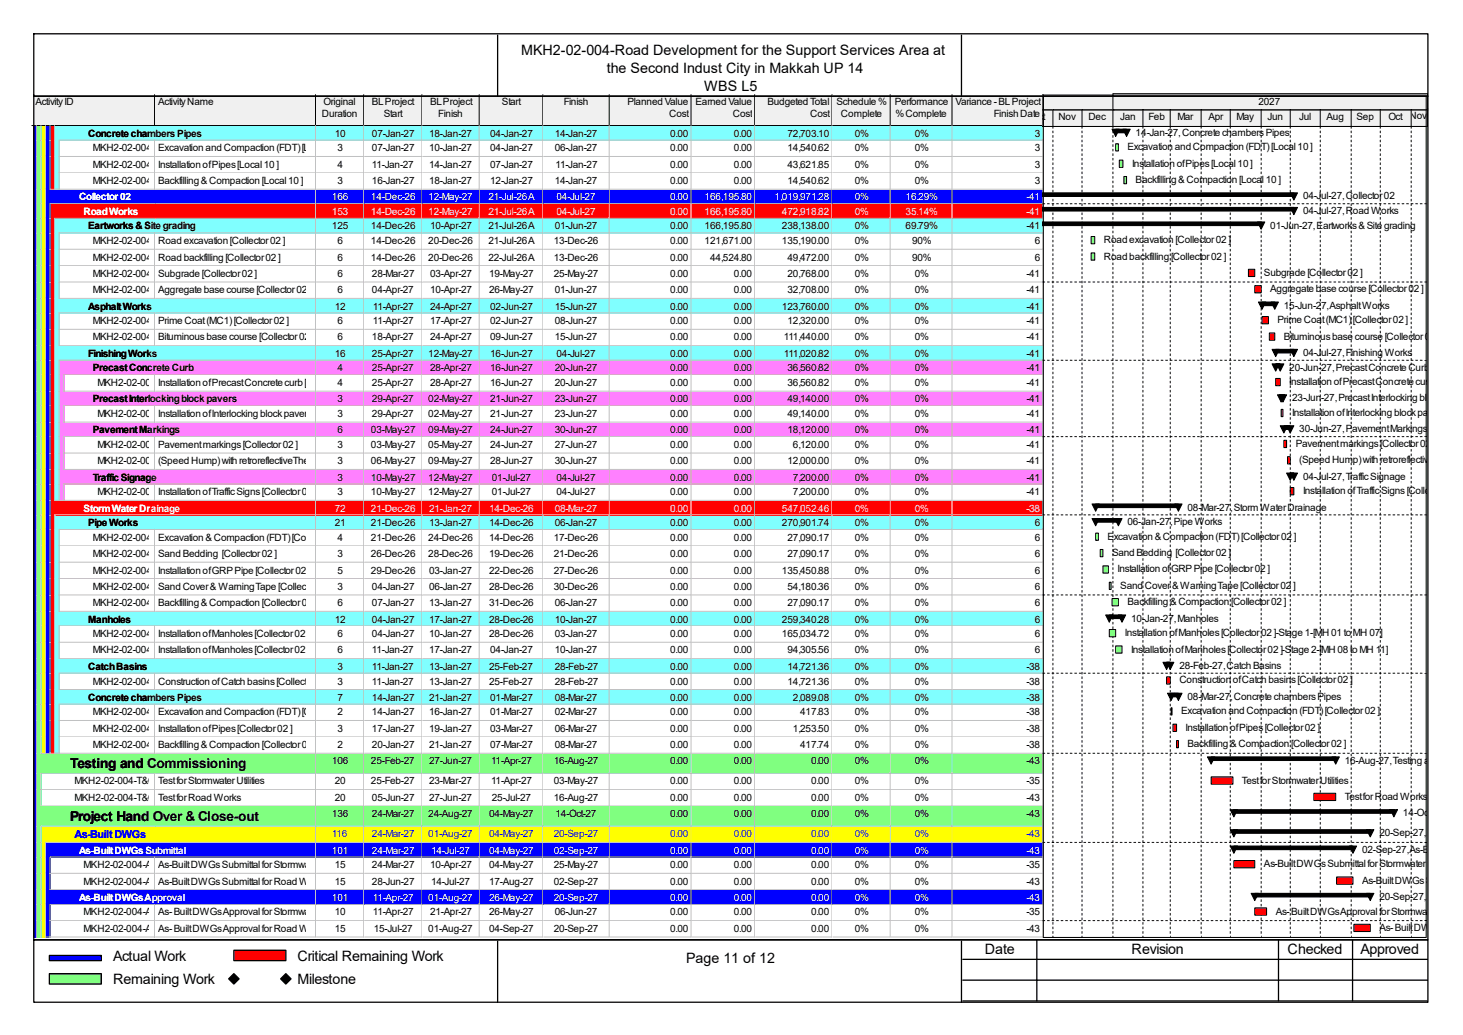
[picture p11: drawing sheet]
<svg xmlns="http://www.w3.org/2000/svg" width="297mm" height="210mm" viewBox="0 0 297 210" stroke-linecap="round" stroke-linejoin="round" font-family="sans-serif">
<defs><g id="words">
<g font-size="2.9">
<text x="105.8" y="11.1">MKH2-02-004-Road Development for the Support Services Area at</text>
<text x="123.2" y="14.8">the Second Indust City in Makkah UP 14</text>
<text x="143" y="18.5">WBS L5</text>
<text x="22.9" y="194.9">Actual Work</text>
<text x="60.4" y="194.9">Critical Remaining Work</text>
<text x="139.3" y="195.5">Page 11 of 12</text>
<text x="199.9" y="193.6">Date</text>
<text x="229.7" y="193.6">Revision</text>
<text x="261.4" y="193.6">Checked</text>
<text x="276.2" y="193.6">Approved</text>
<text x="22.9" y="199.7">Remaining Work</text>
<text x="60.4" y="199.7">Milestone</text>
</g>
<g font-size="2.8">
<text x="14.2" y="155.8">Testing and Commissioning</text>
<text x="14.2" y="166.5">Project Hand Over &amp; Close-out</text>
</g>
<text font-size="2.2" fill="#00f" x="15.2" y="170.1">As-Built DWGs</text>
<g font-size="2">
<text x="7.2" y="21.3">Activity ID</text>
<text x="32.1" y="21.3">Activity Name</text>
<text x="65.4" y="23.7">Duration</text>
<text x="65.7" y="21.3">Original</text>
<text x="75.5" y="21.3">BL Project</text>
<text x="77.9" y="23.7">Start</text>
<text x="87.3" y="21.3">BL Project</text>
<text x="89" y="23.7">Finish</text>
<text x="101.9" y="21.3">Start</text>
<text x="114.5" y="21.3">Finish</text>
<text x="127.4" y="21.3">Planned Value</text>
<text x="135.8" y="23.7">Cost</text>
<text x="141.2" y="21.3">Earned Value</text>
<text x="148.8" y="23.7">Cost</text>
<text x="155.8" y="21.3">Budgeted Total</text>
<text x="164.5" y="23.7">Cost</text>
<text x="169.8" y="21.3">Schedule %</text>
<text x="170.7" y="23.7">Complete</text>
<text x="181.7" y="21.3">Performance</text>
<text x="181.8" y="23.7">% Complete</text>
<text x="194" y="21.3">Variance - BL Project</text>
<text x="201.8" y="23.7">Finish Date</text>
<text x="255.5" y="21.3">2027</text>
<text x="17.9" y="27.7">Concrete chambers Pipes</text>
<text x="67.9" y="27.7">10</text>
<text x="75.5" y="27.7">07-Jan-27</text>
<text x="87.1" y="27.7">18-Jan-27</text>
<text x="99.5" y="27.7">04-Jan-27</text>
<text x="112.6" y="27.7">14-Jan-27</text>
<text x="136.1" y="27.7">0.00</text>
<text x="149" y="27.7">0.00</text>
<text x="159.9" y="27.7">72,703.10</text>
<text x="173.5" y="27.7">0%</text>
<text x="185.7" y="27.7">0%</text>
<text x="209.3" y="24.4">Oct</text>
<text x="210.1" y="27.7">3</text>
<text x="214.9" y="24.4">Nov</text>
<text x="221" y="24.4">Dec</text>
<text x="227.4" y="24.4">Jan</text>
<text x="230.5" y="27.6">14-Jan-27, Concrete chambers Pipes</text>
<text x="233.1" y="24.4">Feb</text>
<text x="239.1" y="24.4">Mar</text>
<text x="245.3" y="24.4">Apr</text>
<text x="251" y="24.4">May</text>
<text x="257.3" y="24.4">Jun</text>
<text x="263.8" y="24.4">Jul</text>
<text x="269.3" y="24.4">Aug</text>
<text x="275.4" y="24.4">Sep</text>
<text x="281.9" y="24.4">Oct Nov</text>
<text x="18.8" y="30.7">MKH2-02-004-CNS-3130</text>
<text x="18.8" y="34">MKH2-02-004-CNS-3220</text>
<text x="32.1" y="30.7">Excavation and Compaction (FDT) [Local 10 ]</text>
<text x="32.1" y="34">Installation of Pipes [Local 10 ]</text>
<text x="68.5" y="30.7">3</text>
<text x="68.5" y="34">4</text>
<text x="75.5" y="30.7">07-Jan-27</text>
<text x="75.5" y="34">11-Jan-27</text>
<text x="87.1" y="30.7">10-Jan-27</text>
<text x="87.1" y="34">14-Jan-27</text>
<text x="99.5" y="30.7">04-Jan-27</text>
<text x="99.5" y="34">07-Jan-27</text>
<text x="112.6" y="30.7">06-Jan-27</text>
<text x="112.8" y="34">11-Jan-27</text>
<text x="136.1" y="30.7">0.00</text>
<text x="136.1" y="34">0.00</text>
<text x="149" y="30.7">0.00</text>
<text x="149" y="34">0.00</text>
<text x="159.9" y="30.7">14,540.62</text>
<text x="159.9" y="34">43,621.85</text>
<text x="173.5" y="30.7">0%</text>
<text x="173.5" y="34">0%</text>
<text x="185.7" y="30.7">0%</text>
<text x="185.7" y="34">0%</text>
<text x="210.1" y="30.7">3</text>
<text x="210.1" y="34">3</text>
<text x="228.9" y="30.5">Excavation and Compaction (FDT) [Local 10 ]</text>
<text x="229.8" y="33.8">Installation of Pipes [Local 10 ]</text>
<text x="18.8" y="37.3">MKH2-02-004-CNS-3310</text>
<text x="32.1" y="37.3">Backfilling &amp; Compaction [Local 10 ]</text>
<text x="68.5" y="37.3">3</text>
<text x="75.5" y="37.3">16-Jan-27</text>
<text x="87.1" y="37.3">18-Jan-27</text>
<text x="99.5" y="37.3">12-Jan-27</text>
<text x="112.6" y="37.3">14-Jan-27</text>
<text x="136.1" y="37.3">0.00</text>
<text x="149" y="37.3">0.00</text>
<text x="159.9" y="37.3">14,540.62</text>
<text x="173.5" y="37.3">0%</text>
<text x="185.7" y="37.3">0%</text>
<text x="210.1" y="37.3">3</text>
<text x="230.5" y="37.2">Backfilling &amp; Compaction [Local 10 ]</text>
<text x="264.5" y="40.5">04-Jul-27, Collector 02</text>
<text x="17.9" y="46.6">Eartworks &amp; Site grading</text>
<text x="67.4" y="46.6">125</text>
<text x="75.3" y="46.6">14-Dec-26</text>
<text x="87.3" y="46.6">10-Apr-27</text>
<text x="99.1" y="46.6">21-Jul-26 A</text>
<text x="112.6" y="46.6">01-Jun-27</text>
<text x="136.1" y="46.6">0.00</text>
<text x="143" y="46.6">166,195.80</text>
<text x="158.7" y="46.6">238,138.00</text>
<text x="173.5" y="46.6">0%</text>
<text x="183.9" y="46.6">69.79%</text>
<text x="208.4" y="46.6">-41</text>
<text x="257.9" y="46.4">01-Jun-27, Eartworks &amp; Site grading</text>
<text x="264.5" y="43.4">04-Jul-27, Road Works</text>
<text x="18.8" y="49.5">MKH2-02-004-CNS-1000</text>
<text x="18.8" y="52.9">MKH2-02-004-CNS-1120</text>
<text x="32.1" y="49.5">Road excavation [Collector 02 ]</text>
<text x="32.1" y="52.9">Road backfilling [Collector 02 ]</text>
<text x="68.5" y="49.5">6</text>
<text x="68.5" y="52.9">6</text>
<text x="75.3" y="49.5">14-Dec-26</text>
<text x="75.3" y="52.9">14-Dec-26</text>
<text x="87" y="49.5">20-Dec-26</text>
<text x="87" y="52.9">20-Dec-26</text>
<text x="99.1" y="49.5">21-Jul-26 A</text>
<text x="99.1" y="52.9">22-Jul-26 A</text>
<text x="112.4" y="49.5">13-Dec-26</text>
<text x="112.4" y="52.9">13-Dec-26</text>
<text x="136.1" y="49.5">0.00</text>
<text x="136.1" y="52.9">0.00</text>
<text x="143" y="49.5">121,671.00</text>
<text x="144.2" y="52.9">44,524.80</text>
<text x="158.7" y="49.5">135,190.00</text>
<text x="159.9" y="52.9">49,472.00</text>
<text x="173.5" y="49.5">0%</text>
<text x="173.5" y="52.9">0%</text>
<text x="185.2" y="49.5">90%</text>
<text x="185.2" y="52.9">90%</text>
<text x="210.1" y="49.5">6</text>
<text x="210.1" y="52.9">6</text>
<text x="224.1" y="49.4">Road excavation [Collector 02 ]</text>
<text x="224.1" y="52.7">Road backfilling [Collector 02 ]</text>
<text x="18.8" y="56.2">MKH2-02-004-CNS-1240</text>
<text x="18.8" y="59.5">MKH2-02-004-CNS-1320</text>
<text x="32.1" y="56.2">Subgrade [Collector 02 ]</text>
<text x="32.1" y="59.5">Aggregate base course [Collector 02 ]</text>
<text x="68.5" y="56.2">6</text>
<text x="68.5" y="59.5">6</text>
<text x="75.5" y="56.2">28-Mar-27</text>
<text x="75.5" y="59.5">04-Apr-27</text>
<text x="87.3" y="56.2">03-Apr-27</text>
<text x="87.3" y="59.5">10-Apr-27</text>
<text x="99.3" y="56.2">19-May-27</text>
<text x="99.3" y="59.5">26-May-27</text>
<text x="112.4" y="56.2">25-May-27</text>
<text x="112.6" y="59.5">01-Jun-27</text>
<text x="136.1" y="56.2">0.00</text>
<text x="136.1" y="59.5">0.00</text>
<text x="149" y="56.2">0.00</text>
<text x="149" y="59.5">0.00</text>
<text x="159.9" y="56.2">20,768.00</text>
<text x="159.9" y="59.5">32,708.00</text>
<text x="173.5" y="56.2">0%</text>
<text x="173.5" y="59.5">0%</text>
<text x="185.7" y="56.2">0%</text>
<text x="185.7" y="59.5">0%</text>
<text x="208.4" y="56.2">-41</text>
<text x="208.4" y="59.5">-41</text>
<text x="256.6" y="56">Subgrade [Collector 02 ]</text>
<text x="257.9" y="59.3">Aggregate base course [Collector 02 ]</text>
<text x="17.9" y="62.8">Asphalt Works</text>
<text x="18.8" y="65.8">MKH2-02-004-CNS-1400</text>
<text x="32.1" y="65.8">Prime Coat (MC1) [Collector 02 ]</text>
<text x="67.9" y="62.8">12</text>
<text x="68.5" y="65.8">6</text>
<text x="75.7" y="62.8">11-Apr-27</text>
<text x="75.7" y="65.8">11-Apr-27</text>
<text x="87.3" y="62.8">24-Apr-27</text>
<text x="87.3" y="65.8">17-Apr-27</text>
<text x="99.5" y="62.8">02-Jun-27</text>
<text x="99.5" y="65.8">02-Jun-27</text>
<text x="112.6" y="62.8">15-Jun-27</text>
<text x="112.6" y="65.8">08-Jun-27</text>
<text x="136.1" y="62.8">0.00</text>
<text x="136.1" y="65.8">0.00</text>
<text x="149" y="62.8">0.00</text>
<text x="149" y="65.8">0.00</text>
<text x="158.7" y="62.8">123,760.00</text>
<text x="159.9" y="65.8">12,320.00</text>
<text x="173.5" y="62.8">0%</text>
<text x="173.5" y="65.8">0%</text>
<text x="185.7" y="62.8">0%</text>
<text x="185.7" y="65.8">0%</text>
<text x="208.4" y="62.8">-41</text>
<text x="208.4" y="65.8">-41</text>
<text x="259.3" y="65.6">Prime Coat (MC1) [Collector 02 ]</text>
<text x="260.6" y="62.7">15-Jun-27, Asphalt Works</text>
<text x="18.8" y="69.1">MKH2-02-004-CNS-1480</text>
<text x="32.1" y="69.1">Bituminous base course [Collector 02 ]</text>
<text x="68.5" y="69.1">6</text>
<text x="75.5" y="69.1">18-Apr-27</text>
<text x="87.3" y="69.1">24-Apr-27</text>
<text x="99.5" y="69.1">09-Jun-27</text>
<text x="112.6" y="69.1">15-Jun-27</text>
<text x="136.1" y="69.1">0.00</text>
<text x="149" y="69.1">0.00</text>
<text x="159.1" y="69.1">111,440.00</text>
<text x="173.5" y="69.1">0%</text>
<text x="185.7" y="69.1">0%</text>
<text x="208.4" y="69.1">-41</text>
<text x="260.6" y="68.9">Bituminous base course [Collector 02 ]</text>
<text x="17.9" y="72.4">Finishing Works</text>
<text x="18.8" y="75.4">Precast Concrete Curb</text>
<text x="67.9" y="72.4">16</text>
<text x="68.5" y="75.4">4</text>
<text x="75.5" y="72.4">25-Apr-27</text>
<text x="75.5" y="75.4">25-Apr-27</text>
<text x="87" y="72.4">12-May-27</text>
<text x="87.3" y="75.4">28-Apr-27</text>
<text x="99.5" y="72.4">16-Jun-27</text>
<text x="99.5" y="75.4">16-Jun-27</text>
<text x="112.6" y="75.4">20-Jun-27</text>
<text x="113" y="72.4">04-Jul-27</text>
<text x="136.1" y="72.4">0.00</text>
<text x="136.1" y="75.4">0.00</text>
<text x="149" y="72.4">0.00</text>
<text x="149" y="75.4">0.00</text>
<text x="159.1" y="72.4">111,020.82</text>
<text x="159.9" y="75.4">36,560.82</text>
<text x="173.5" y="72.4">0%</text>
<text x="173.5" y="75.4">0%</text>
<text x="185.7" y="72.4">0%</text>
<text x="185.7" y="75.4">0%</text>
<text x="208.4" y="72.4">-41</text>
<text x="208.4" y="75.4">-41</text>
<text x="261.7" y="75.2">20-Jun-27, Precast Concrete Curb</text>
<text x="264.5" y="72.2">04-Jul-27, Finishing Works</text>
<text x="18.8" y="81.7">Precast Interlocking block pavers</text>
<text x="19.8" y="78.3">MKH2-02-004-CNS-1560</text>
<text x="32.1" y="78.3">Installation of Precast Concrete curb [Collector 02 ]</text>
<text x="68.5" y="78.3">4</text>
<text x="68.5" y="81.7">3</text>
<text x="75.5" y="78.3">25-Apr-27</text>
<text x="75.5" y="81.7">29-Apr-27</text>
<text x="87" y="81.7">02-May-27</text>
<text x="87.3" y="78.3">28-Apr-27</text>
<text x="99.5" y="78.3">16-Jun-27</text>
<text x="99.5" y="81.7">21-Jun-27</text>
<text x="112.6" y="78.3">20-Jun-27</text>
<text x="112.6" y="81.7">23-Jun-27</text>
<text x="136.1" y="78.3">0.00</text>
<text x="136.1" y="81.7">0.00</text>
<text x="149" y="78.3">0.00</text>
<text x="149" y="81.7">0.00</text>
<text x="159.9" y="78.3">36,560.82</text>
<text x="159.9" y="81.7">49,140.00</text>
<text x="173.5" y="78.3">0%</text>
<text x="173.5" y="81.7">0%</text>
<text x="185.7" y="78.3">0%</text>
<text x="185.7" y="81.7">0%</text>
<text x="208.4" y="78.3">-41</text>
<text x="208.4" y="81.7">-41</text>
<text x="261.7" y="78.1">Installation of Precast Concrete curb [Collecto</text>
<text x="262.3" y="81.4">23-Jun-27, Precast Interlocking block pavers</text>
<text x="18.8" y="87.9">Pavement Markings</text>
<text x="19.8" y="84.6">MKH2-02-004-CNS-1640</text>
<text x="32.1" y="84.6">Installation of Interlocking block pavers for sidewalk/footpath [Collector 02 ]</text>
<text x="68.5" y="84.6">3</text>
<text x="68.5" y="87.9">6</text>
<text x="75.3" y="87.9">03-May-27</text>
<text x="75.5" y="84.6">29-Apr-27</text>
<text x="87" y="84.6">02-May-27</text>
<text x="87" y="87.9">09-May-27</text>
<text x="99.5" y="84.6">21-Jun-27</text>
<text x="99.5" y="87.9">24-Jun-27</text>
<text x="112.6" y="84.6">23-Jun-27</text>
<text x="112.6" y="87.9">30-Jun-27</text>
<text x="136.1" y="84.6">0.00</text>
<text x="136.1" y="87.9">0.00</text>
<text x="149" y="84.6">0.00</text>
<text x="149" y="87.9">0.00</text>
<text x="159.9" y="84.6">49,140.00</text>
<text x="159.9" y="87.9">18,120.00</text>
<text x="173.5" y="84.6">0%</text>
<text x="173.5" y="87.9">0%</text>
<text x="185.7" y="84.6">0%</text>
<text x="185.7" y="87.9">0%</text>
<text x="208.4" y="84.6">-41</text>
<text x="208.4" y="87.9">-41</text>
<text x="262.3" y="84.4">Installation of Interlocking block pavers for sid</text>
<text x="263.8" y="87.8">30-Jun-27, Pavement Markings</text>
<text x="19.8" y="90.9">MKH2-02-004-CNS-1720</text>
<text x="19.8" y="94.2">MKH2-02-004-CNS-1800</text>
<text x="32.1" y="90.9">Pavement markings [Collector 02 ]</text>
<text x="32.1" y="94.2">(Speed Hump) with retroreflectiveThermoplastic yellow [Collector 02 ]</text>
<text x="68.5" y="90.9">3</text>
<text x="68.5" y="94.2">3</text>
<text x="75.3" y="90.9">03-May-27</text>
<text x="75.3" y="94.2">06-May-27</text>
<text x="87" y="90.9">05-May-27</text>
<text x="87" y="94.2">09-May-27</text>
<text x="99.5" y="90.9">24-Jun-27</text>
<text x="99.5" y="94.2">28-Jun-27</text>
<text x="112.6" y="90.9">27-Jun-27</text>
<text x="112.6" y="94.2">30-Jun-27</text>
<text x="136.1" y="90.9">0.00</text>
<text x="136.1" y="94.2">0.00</text>
<text x="149" y="90.9">0.00</text>
<text x="149" y="94.2">0.00</text>
<text x="159.9" y="94.2">12,000.00</text>
<text x="161" y="90.9">6,120.00</text>
<text x="173.5" y="90.9">0%</text>
<text x="173.5" y="94.2">0%</text>
<text x="185.7" y="90.9">0%</text>
<text x="185.7" y="94.2">0%</text>
<text x="208.4" y="90.9">-41</text>
<text x="208.4" y="94.2">-41</text>
<text x="263.1" y="90.7">Pavement markings [Collector 02 ]</text>
<text x="263.8" y="94">(Speed Hump) with retroreflectiveThermop</text>
<text x="18.8" y="97.5">Traffic Signage</text>
<text x="19.8" y="100.5">MKH2-02-004-CNS-1880</text>
<text x="32.1" y="100.5">Installation of Traffic Signs [Collector 02 ]</text>
<text x="68.5" y="97.5">3</text>
<text x="68.5" y="100.5">3</text>
<text x="75.3" y="97.5">10-May-27</text>
<text x="75.3" y="100.5">10-May-27</text>
<text x="87" y="97.5">12-May-27</text>
<text x="87" y="100.5">12-May-27</text>
<text x="99.9" y="97.5">01-Jul-27</text>
<text x="99.9" y="100.5">01-Jul-27</text>
<text x="113" y="97.5">04-Jul-27</text>
<text x="113" y="100.5">04-Jul-27</text>
<text x="136.1" y="97.5">0.00</text>
<text x="136.1" y="100.5">0.00</text>
<text x="149" y="97.5">0.00</text>
<text x="149" y="100.5">0.00</text>
<text x="161" y="97.5">7,200.00</text>
<text x="161" y="100.5">7,200.00</text>
<text x="173.5" y="97.5">0%</text>
<text x="173.5" y="100.5">0%</text>
<text x="185.7" y="97.5">0%</text>
<text x="185.7" y="100.5">0%</text>
<text x="208.4" y="97.5">-41</text>
<text x="208.4" y="100.5">-41</text>
<text x="264.5" y="97.3">04-Jul-27, Traffic Signage</text>
<text x="264.5" y="100.3">Installation of Traffic Signs [Collector 02 ]</text>
<text x="17.9" y="106.8">Pipe Works</text>
<text x="67.9" y="106.8">21</text>
<text x="75.3" y="106.8">21-Dec-26</text>
<text x="87.1" y="106.8">13-Jan-27</text>
<text x="99.3" y="106.8">14-Dec-26</text>
<text x="112.6" y="106.8">06-Jan-27</text>
<text x="136.1" y="106.8">0.00</text>
<text x="149" y="106.8">0.00</text>
<text x="158.7" y="106.8">270,901.74</text>
<text x="173.5" y="106.8">0%</text>
<text x="185.7" y="106.8">0%</text>
<text x="210.1" y="106.8">6</text>
<text x="228.9" y="106.6">06-Jan-27, Pipe Works</text>
<text x="241.1" y="103.6">08-Mar-27, Storm Water Drainage</text>
<text x="18.8" y="109.7">MKH2-02-004-CNS-1960</text>
<text x="18.8" y="113">MKH2-02-004-CNS-2080</text>
<text x="32.1" y="109.7">Excavation &amp; Compaction (FDT) [Collector 02 ]</text>
<text x="32.1" y="113">Sand Bedding [Collector 02 ]</text>
<text x="68.5" y="109.7">4</text>
<text x="68.5" y="113">3</text>
<text x="75.3" y="109.7">21-Dec-26</text>
<text x="75.3" y="113">26-Dec-26</text>
<text x="87" y="109.7">24-Dec-26</text>
<text x="87" y="113">28-Dec-26</text>
<text x="99.3" y="109.7">14-Dec-26</text>
<text x="99.3" y="113">19-Dec-26</text>
<text x="112.4" y="109.7">17-Dec-26</text>
<text x="112.4" y="113">21-Dec-26</text>
<text x="136.1" y="109.7">0.00</text>
<text x="136.1" y="113">0.00</text>
<text x="149" y="109.7">0.00</text>
<text x="149" y="113">0.00</text>
<text x="159.9" y="109.7">27,090.17</text>
<text x="159.9" y="113">27,090.17</text>
<text x="173.5" y="109.7">0%</text>
<text x="173.5" y="113">0%</text>
<text x="185.7" y="109.7">0%</text>
<text x="185.7" y="113">0%</text>
<text x="210.1" y="109.7">6</text>
<text x="210.1" y="113">6</text>
<text x="224.8" y="109.5">Excavation &amp; Compaction (FDT) [Collector 02 ]</text>
<text x="225.8" y="112.9">Sand Bedding [Collector 02 ]</text>
<text x="18.8" y="116.4">MKH2-02-004-CNS-2200</text>
<text x="18.8" y="119.7">MKH2-02-004-CNS-2320</text>
<text x="32.1" y="116.4">Installation of GRP Pipe [Collector 02 ]</text>
<text x="32.1" y="119.7">Sand Cover &amp; Warning Tape [Collector 02 ] 3</text>
<text x="68.5" y="116.4">5</text>
<text x="75.3" y="116.4">29-Dec-26</text>
<text x="75.5" y="119.7">04-Jan-27</text>
<text x="87.1" y="116.4">03-Jan-27</text>
<text x="87.1" y="119.7">06-Jan-27</text>
<text x="99.3" y="116.4">22-Dec-26</text>
<text x="99.3" y="119.7">28-Dec-26</text>
<text x="112.4" y="116.4">27-Dec-26</text>
<text x="112.4" y="119.7">30-Dec-26</text>
<text x="136.1" y="116.4">0.00</text>
<text x="136.1" y="119.7">0.00</text>
<text x="149" y="116.4">0.00</text>
<text x="149" y="119.7">0.00</text>
<text x="158.7" y="116.4">135,450.88</text>
<text x="159.9" y="119.7">54,180.36</text>
<text x="173.5" y="116.4">0%</text>
<text x="173.5" y="119.7">0%</text>
<text x="185.7" y="116.4">0%</text>
<text x="185.7" y="119.7">0%</text>
<text x="210.1" y="116.4">6</text>
<text x="210.1" y="119.7">6</text>
<text x="226.9" y="116.2">Installation of GRP Pipe [Collector 02 ]</text>
<text x="227.4" y="119.5">Sand Cover &amp; Warning Tape [Collector 02 ]</text>
<text x="18.8" y="123">MKH2-02-004-CNS-2440</text>
<text x="32.1" y="123">Backfilling &amp; Compaction [Collector 02 ]</text>
<text x="68.5" y="123">6</text>
<text x="75.5" y="123">07-Jan-27</text>
<text x="87.1" y="123">13-Jan-27</text>
<text x="99.3" y="123">31-Dec-26</text>
<text x="112.6" y="123">06-Jan-27</text>
<text x="136.1" y="123">0.00</text>
<text x="149" y="123">0.00</text>
<text x="159.9" y="123">27,090.17</text>
<text x="173.5" y="123">0%</text>
<text x="185.7" y="123">0%</text>
<text x="210.1" y="123">6</text>
<text x="228.9" y="122.8">Backfilling &amp; Compaction [Collector 02 ]</text>
<text x="17.9" y="126.3">Manholes</text>
<text x="18.8" y="129.3">MKH2-02-004-CNS-2560</text>
<text x="32.1" y="129.3">Installation of Manholes [Collector 02 ]-Stage 1-[MH 01 to MH 07]</text>
<text x="67.9" y="126.3">12</text>
<text x="68.5" y="129.3">6</text>
<text x="75.5" y="126.3">04-Jan-27</text>
<text x="75.5" y="129.3">04-Jan-27</text>
<text x="87.1" y="126.3">17-Jan-27</text>
<text x="87.1" y="129.3">10-Jan-27</text>
<text x="99.3" y="126.3">28-Dec-26</text>
<text x="99.3" y="129.3">28-Dec-26</text>
<text x="112.6" y="126.3">10-Jan-27</text>
<text x="112.6" y="129.3">03-Jan-27</text>
<text x="136.1" y="126.3">0.00</text>
<text x="136.1" y="129.3">0.00</text>
<text x="149" y="126.3">0.00</text>
<text x="149" y="129.3">0.00</text>
<text x="158.7" y="126.3">259,340.28</text>
<text x="158.7" y="129.3">165,034.72</text>
<text x="173.5" y="126.3">0%</text>
<text x="173.5" y="129.3">0%</text>
<text x="185.7" y="126.3">0%</text>
<text x="185.7" y="129.3">0%</text>
<text x="210.1" y="126.3">6</text>
<text x="210.1" y="129.3">6</text>
<text x="228.3" y="129.1">Installation of Manholes [Collector 02 ]-Stage 1-[MH 01 to MH 07]</text>
<text x="229.6" y="126.2">10-Jan-27, Manholes</text>
<text x="17.9" y="135.9">Catch Basins</text>
<text x="18.8" y="132.6">MKH2-02-004-CNS-2570</text>
<text x="32.1" y="132.6">Installation of Manholes [Collector 02 ]-Stage 2-[MH 08 to MH 11]</text>
<text x="68.5" y="132.6">6</text>
<text x="68.5" y="135.9">3</text>
<text x="75.5" y="132.6">11-Jan-27</text>
<text x="75.5" y="135.9">11-Jan-27</text>
<text x="87.1" y="132.6">17-Jan-27</text>
<text x="87.1" y="135.9">13-Jan-27</text>
<text x="99.3" y="135.9">25-Feb-27</text>
<text x="99.5" y="132.6">04-Jan-27</text>
<text x="112.6" y="132.6">10-Jan-27</text>
<text x="112.6" y="135.9">28-Feb-27</text>
<text x="136.1" y="132.6">0.00</text>
<text x="136.1" y="135.9">0.00</text>
<text x="149" y="132.6">0.00</text>
<text x="149" y="135.9">0.00</text>
<text x="159.9" y="132.6">94,305.56</text>
<text x="159.9" y="135.9">14,721.36</text>
<text x="173.5" y="132.6">0%</text>
<text x="173.5" y="135.9">0%</text>
<text x="185.7" y="132.6">0%</text>
<text x="185.7" y="135.9">0%</text>
<text x="208.4" y="135.9">-38</text>
<text x="210.1" y="132.6">6</text>
<text x="229.6" y="132.4">Installation of Manholes [Collector 02 ]-Stage 2-[MH 08 to MH 11]</text>
<text x="239.4" y="135.7">28-Feb-27, Catch Basins</text>
<text x="17.9" y="142.2">Concrete chambers Pipes</text>
<text x="18.8" y="138.9">MKH2-02-004-CNS-2780</text>
<text x="32.1" y="138.9">Construction of Catch basins [Collector 02 ] 3</text>
<text x="68.5" y="142.2">7</text>
<text x="75.5" y="138.9">11-Jan-27</text>
<text x="75.5" y="142.2">14-Jan-27</text>
<text x="87.1" y="138.9">13-Jan-27</text>
<text x="87.1" y="142.2">21-Jan-27</text>
<text x="99.3" y="138.9">25-Feb-27</text>
<text x="99.5" y="142.2">01-Mar-27</text>
<text x="112.6" y="138.9">28-Feb-27</text>
<text x="112.6" y="142.2">08-Mar-27</text>
<text x="136.1" y="138.9">0.00</text>
<text x="136.1" y="142.2">0.00</text>
<text x="149" y="138.9">0.00</text>
<text x="149" y="142.2">0.00</text>
<text x="159.9" y="138.9">14,721.36</text>
<text x="161" y="142.2">2,089.08</text>
<text x="173.5" y="138.9">0%</text>
<text x="173.5" y="142.2">0%</text>
<text x="185.7" y="138.9">0%</text>
<text x="185.7" y="142.2">0%</text>
<text x="208.4" y="138.9">-38</text>
<text x="208.4" y="142.2">-38</text>
<text x="239.4" y="138.7">Construction of Catch basins [Collector 02 ]</text>
<text x="241.1" y="142">08-Mar-27, Concrete chambers Pipes</text>
<text x="18.8" y="145.2">MKH2-02-004-CNS-3120</text>
<text x="18.8" y="148.5">MKH2-02-004-CNS-3210</text>
<text x="32.1" y="145.2">Excavation and Compaction (FDT) [Collector 02 ]</text>
<text x="32.1" y="148.5">Installation of Pipes [Collector 02 ]</text>
<text x="68.5" y="145.2">2</text>
<text x="68.5" y="148.5">3</text>
<text x="75.5" y="145.2">14-Jan-27</text>
<text x="75.5" y="148.5">17-Jan-27</text>
<text x="87.1" y="145.2">16-Jan-27</text>
<text x="87.1" y="148.5">19-Jan-27</text>
<text x="99.5" y="145.2">01-Mar-27</text>
<text x="99.5" y="148.5">03-Mar-27</text>
<text x="112.6" y="145.2">02-Mar-27</text>
<text x="112.6" y="148.5">06-Mar-27</text>
<text x="136.1" y="145.2">0.00</text>
<text x="136.1" y="148.5">0.00</text>
<text x="149" y="145.2">0.00</text>
<text x="149" y="148.5">0.00</text>
<text x="161" y="148.5">1,253.50</text>
<text x="162.4" y="145.2">417.83</text>
<text x="173.5" y="145.2">0%</text>
<text x="173.5" y="148.5">0%</text>
<text x="185.7" y="145.2">0%</text>
<text x="185.7" y="148.5">0%</text>
<text x="208.4" y="145.2">-38</text>
<text x="208.4" y="148.5">-38</text>
<text x="239.8" y="144.9">Excavation and Compaction (FDT) [Collector 02 ]</text>
<text x="240.7" y="148.3">Installation of Pipes [Collector 02 ]</text>
<text x="18.8" y="151.8">MKH2-02-004-CNS-3300</text>
<text x="32.1" y="151.8">Backfilling &amp; Compaction [Collector 02 ]</text>
<text x="67.4" y="155.1">106</text>
<text x="68.5" y="151.8">2</text>
<text x="75.3" y="155.1">25-Feb-27</text>
<text x="75.5" y="151.8">20-Jan-27</text>
<text x="87.1" y="151.8">21-Jan-27</text>
<text x="87.1" y="155.1">27-Jun-27</text>
<text x="99.5" y="151.8">07-Mar-27</text>
<text x="99.7" y="155.1">11-Apr-27</text>
<text x="112.4" y="155.1">16-Aug-27</text>
<text x="112.6" y="151.8">08-Mar-27</text>
<text x="136.1" y="151.8">0.00</text>
<text x="136.1" y="155.1">0.00</text>
<text x="149" y="151.8">0.00</text>
<text x="149" y="155.1">0.00</text>
<text x="162.4" y="151.8">417.74</text>
<text x="164.7" y="155.1">0.00</text>
<text x="173.5" y="151.8">0%</text>
<text x="173.5" y="155.1">0%</text>
<text x="185.7" y="151.8">0%</text>
<text x="185.7" y="155.1">0%</text>
<text x="208.4" y="151.8">-38</text>
<text x="208.4" y="155.1">-43</text>
<text x="241.1" y="151.6">Backfilling &amp; Compaction [Collector 02 ]</text>
<text x="273" y="154.9">16-Aug-27, Testing and Comm</text>
<text x="15.2" y="159.2">MKH2-02-004-T&amp;C-1000</text>
<text x="32.1" y="159.2">Test for Stormwater Utilities</text>
<text x="67.9" y="159.2">20</text>
<text x="75.3" y="159.2">25-Feb-27</text>
<text x="87.1" y="159.2">23-Mar-27</text>
<text x="99.7" y="159.2">11-Apr-27</text>
<text x="112.4" y="159.2">03-May-27</text>
<text x="136.1" y="159.2">0.00</text>
<text x="149" y="159.2">0.00</text>
<text x="164.7" y="159.2">0.00</text>
<text x="173.5" y="159.2">0%</text>
<text x="185.7" y="159.2">0%</text>
<text x="208.4" y="159.2">-35</text>
<text x="252.1" y="159">Test for Stormwater Utilities</text>
<text x="15.2" y="162.5">MKH2-02-004-T&amp;C-1010</text>
<text x="32.1" y="162.5">Test for Road Works</text>
<text x="67.4" y="165.8">136</text>
<text x="67.9" y="162.5">20</text>
<text x="75.5" y="162.5">05-Jun-27</text>
<text x="75.5" y="165.8">24-Mar-27</text>
<text x="87" y="165.8">24-Aug-27</text>
<text x="87.1" y="162.5">27-Jun-27</text>
<text x="99.3" y="165.8">04-May-27</text>
<text x="99.9" y="162.5">25-Jul-27</text>
<text x="112.4" y="162.5">16-Aug-27</text>
<text x="112.8" y="165.8">14-Oct-27</text>
<text x="136.1" y="162.5">0.00</text>
<text x="136.1" y="165.8">0.00</text>
<text x="149" y="162.5">0.00</text>
<text x="149" y="165.8">0.00</text>
<text x="164.7" y="162.5">0.00</text>
<text x="164.7" y="165.8">0.00</text>
<text x="173.5" y="162.5">0%</text>
<text x="173.5" y="165.8">0%</text>
<text x="185.7" y="162.5">0%</text>
<text x="185.7" y="165.8">0%</text>
<text x="208.4" y="162.5">-43</text>
<text x="208.4" y="165.8">-43</text>
<text x="273" y="162.3">Test for Road Works</text>
<text x="284.8" y="165.7">14-Oct-27, Proje</text>
<text x="276.5" y="173">02-Sep-27, As-Built DWGs</text>
<text x="280" y="169.7">20-Sep-27, As-Built DW</text>
<text x="17" y="176.1">MKH2-02-004-ABD-1000</text>
<text x="17" y="179.5">MKH2-02-004-ABD-1010</text>
<text x="32.1" y="176.1">As-Built DWGs Submittal for Stormwater Utilities</text>
<text x="32.1" y="179.5">As-Built DWGs Submittal for Road Works</text>
<text x="67.9" y="176.1">15</text>
<text x="67.9" y="179.5">15</text>
<text x="75.5" y="176.1">24-Mar-27</text>
<text x="75.5" y="179.5">28-Jun-27</text>
<text x="87.3" y="176.1">10-Apr-27</text>
<text x="87.5" y="179.5">14-Jul-27</text>
<text x="99.3" y="176.1">04-May-27</text>
<text x="99.3" y="179.5">17-Aug-27</text>
<text x="112.4" y="176.1">25-May-27</text>
<text x="112.4" y="179.5">02-Sep-27</text>
<text x="136.1" y="176.1">0.00</text>
<text x="136.1" y="179.5">0.00</text>
<text x="149" y="176.1">0.00</text>
<text x="149" y="179.5">0.00</text>
<text x="164.7" y="176.1">0.00</text>
<text x="164.7" y="179.5">0.00</text>
<text x="173.5" y="176.1">0%</text>
<text x="173.5" y="179.5">0%</text>
<text x="185.7" y="176.1">0%</text>
<text x="185.7" y="179.5">0%</text>
<text x="208.4" y="176.1">-35</text>
<text x="208.4" y="179.5">-43</text>
<text x="256.6" y="176">As-Built DWGs Submittal for Stormwater Utilities</text>
<text x="276.5" y="179.3">As-Built DWGs Submittal fo</text>
<text x="17" y="185.8">MKH2-02-004-ABD-1020</text>
<text x="32.1" y="185.8">As- Built DWGs Approval for Stormwater Utilities</text>
<text x="67.9" y="185.8">10</text>
<text x="75.7" y="185.8">11-Apr-27</text>
<text x="87.3" y="185.8">21-Apr-27</text>
<text x="99.3" y="185.8">26-May-27</text>
<text x="112.6" y="185.8">06-Jun-27</text>
<text x="136.1" y="185.8">0.00</text>
<text x="149" y="185.8">0.00</text>
<text x="164.7" y="185.8">0.00</text>
<text x="173.5" y="185.8">0%</text>
<text x="185.7" y="185.8">0%</text>
<text x="208.4" y="185.8">-35</text>
<text x="259" y="185.6">As- Built DWGs Approval for Stormwater Utilities</text>
<text x="280" y="182.6">20-Sep-27, As-Built DW</text>
<text x="17" y="189.1">MKH2-02-004-ABD-1030</text>
<text x="32.1" y="189.1">As- Built DWGs Approval for Road Works</text>
<text x="67.9" y="189.1">15</text>
<text x="75.9" y="189.1">15-Jul-27</text>
<text x="87" y="189.1">01-Aug-27</text>
<text x="99.3" y="189.1">04-Sep-27</text>
<text x="112.4" y="189.1">20-Sep-27</text>
<text x="136.1" y="189.1">0.00</text>
<text x="149" y="189.1">0.00</text>
<text x="164.7" y="189.1">0.00</text>
<text x="173.5" y="189.1">0%</text>
<text x="185.7" y="189.1">0%</text>
<text x="208.4" y="189.1">-43</text>
<text x="280" y="188.9">As- Built DWGs Appro</text>
</g>
<g font-size="2" fill="#fff">
<text x="16" y="40.7">Collector 02</text>
<text x="67.4" y="40.7">166</text>
<text x="75.3" y="40.7">14-Dec-26</text>
<text x="87" y="40.7">12-May-27</text>
<text x="99.1" y="40.7">21-Jul-26 A</text>
<text x="113" y="40.7">04-Jul-27</text>
<text x="136.1" y="40.7">0.00</text>
<text x="143" y="40.7">166,195.80</text>
<text x="157.3" y="40.7">1,019,971.28</text>
<text x="173.5" y="40.7">0%</text>
<text x="183.9" y="40.7">16.29%</text>
<text x="208.4" y="40.7">-41</text>
<text x="17" y="43.6">Road Works</text>
<text x="67.4" y="43.6">153</text>
<text x="75.3" y="43.6">14-Dec-26</text>
<text x="87" y="43.6">12-May-27</text>
<text x="99.1" y="43.6">21-Jul-26 A</text>
<text x="113" y="43.6">04-Jul-27</text>
<text x="136.1" y="43.6">0.00</text>
<text x="143" y="43.6">166,195.80</text>
<text x="158.7" y="43.6">472,918.82</text>
<text x="173.5" y="43.6">0%</text>
<text x="183.9" y="43.6">35.14%</text>
<text x="208.4" y="43.6">-41</text>
<text x="17" y="103.8">Storm Water Drainage</text>
<text x="67.9" y="103.8">72</text>
<text x="75.3" y="103.8">21-Dec-26</text>
<text x="87.1" y="103.8">21-Jan-27</text>
<text x="99.3" y="103.8">14-Dec-26</text>
<text x="112.6" y="103.8">08-Mar-27</text>
<text x="136.1" y="103.8">0.00</text>
<text x="149" y="103.8">0.00</text>
<text x="158.7" y="103.8">547,052.46</text>
<text x="173.5" y="103.8">0%</text>
<text x="185.7" y="103.8">0%</text>
<text x="208.4" y="103.8">-38</text>
<text x="16" y="173.2">As-Built DWGs Submittal</text>
<text x="67.4" y="173.2">101</text>
<text x="75.5" y="173.2">24-Mar-27</text>
<text x="87.5" y="173.2">14-Jul-27</text>
<text x="99.3" y="173.2">04-May-27</text>
<text x="112.4" y="173.2">02-Sep-27</text>
<text x="136.1" y="173.2">0.00</text>
<text x="149" y="173.2">0.00</text>
<text x="164.7" y="173.2">0.00</text>
<text x="173.5" y="173.2">0%</text>
<text x="185.7" y="173.2">0%</text>
<text x="208.4" y="173.2">-43</text>
<text x="16" y="182.8">As-Built DWGs Approval</text>
<text x="67.4" y="182.8">101</text>
<text x="75.7" y="182.8">11-Apr-27</text>
<text x="87" y="182.8">01-Aug-27</text>
<text x="99.3" y="182.8">26-May-27</text>
<text x="112.4" y="182.8">20-Sep-27</text>
<text x="136.1" y="182.8">0.00</text>
<text x="149" y="182.8">0.00</text>
<text x="164.7" y="182.8">0.00</text>
<text x="173.5" y="182.8">0%</text>
<text x="185.7" y="182.8">0%</text>
<text x="208.4" y="182.8">-43</text>
</g>
<g font-size="2" fill="#00f">
<text x="67.4" y="169.9">116</text>
<text x="75.5" y="169.9">24-Mar-27</text>
<text x="87" y="169.9">01-Aug-27</text>
<text x="99.3" y="169.9">04-May-27</text>
<text x="112.4" y="169.9">20-Sep-27</text>
<text x="136.1" y="169.9">0.00</text>
<text x="149" y="169.9">0.00</text>
<text x="164.7" y="169.9">0.00</text>
<text x="173.5" y="169.9">0%</text>
<text x="185.7" y="169.9">0%</text>
<text x="208.4" y="169.9">-43</text>
</g>
</g></defs>
<path d="M6.6 19.2h25v6.5h-25z" fill="#f0f0f0"/>
<path d="M31.4 19.2v6.3h-24.9" fill="none" stroke="#000" stroke-width=".2"/>
<path d="M31.6 19.2h32.6v6.5h-32.6z" fill="#f0f0f0"/>
<path d="M64.1 19.2v6.3h-32.7" fill="none" stroke="#000" stroke-width=".2"/>
<path d="M64.2 19.2h9.8v6.5h-9.8z" fill="#f0f0f0"/>
<path d="M73.8 19.2v6.3h-9.7" fill="none" stroke="#000" stroke-width=".2"/>
<path d="M74 19.2h11.9v6.5h-11.9z" fill="#f0f0f0"/>
<path d="M85.7 19.2v6.3h-11.9" fill="none" stroke="#000" stroke-width=".2"/>
<path d="M85.9 19.2h11.6v6.5h-11.6z" fill="#f0f0f0"/>
<path d="M97.3 19.2v6.3h-11.6" fill="none" stroke="#000" stroke-width=".2"/>
<path d="M97.5 19.2h12.9v6.5h-12.9z" fill="#f0f0f0"/>
<path d="M110.2 19.2v6.3h-12.9" fill="none" stroke="#000" stroke-width=".2"/>
<path d="M110.4 19.2h13.5v6.5h-13.5z" fill="#f0f0f0"/>
<path d="M123.7 19.2v6.3h-13.5" fill="none" stroke="#000" stroke-width=".2"/>
<path d="M123.9 19.2h16.6v6.5h-16.6z" fill="#f0f0f0"/>
<path d="M140.3 19.2v6.3h-16.6" fill="none" stroke="#000" stroke-width=".2"/>
<path d="M140.5 19.2h12.9v6.5h-12.9z" fill="#f0f0f0"/>
<path d="M153.2 19.2v6.3h-12.9" fill="none" stroke="#000" stroke-width=".2"/>
<path d="M153.4 19.2h15.7v6.5h-15.7z" fill="#f0f0f0"/>
<path d="M168.9 19.2v6.3h-15.7" fill="none" stroke="#000" stroke-width=".2"/>
<path d="M169.1 19.2h11.8v6.5h-11.8z" fill="#f0f0f0"/>
<path d="M180.7 19.2v6.3h-11.8" fill="none" stroke="#000" stroke-width=".2"/>
<path d="M180.9 19.2h12.6v6.5h-12.6z" fill="#f0f0f0"/>
<path d="M193.3 19.2v6.3h-12.6" fill="none" stroke="#000" stroke-width=".2"/>
<path d="M193.5 19.2h18.4v6.5h-18.4z" fill="#f0f0f0"/>
<path d="M211.7 19.2v6.3h-18.4" fill="none" stroke="#000" stroke-width=".2"/>
<path d="M6.6 25.7h1v2.9h-1z" fill="#00f"/>
<path d="M7.4 25.5v3.1" fill="none" stroke="#c0c0c0" stroke-width=".2"/>
<path d="M7.6 25.7h.9v2.9h-.9z" fill="#80ff80"/>
<path d="M8.3 25.5v3.1" fill="none" stroke="#c0c0c0" stroke-width=".2"/>
<path d="M8.5 25.7h.9v2.9h-.9z" fill="#ff0"/>
<path d="M9.2 25.5v3.1" fill="none" stroke="#c0c0c0" stroke-width=".2"/>
<path d="M9.4 25.7h.9v2.9h-.9z" fill="#00f"/>
<path d="M10.2 25.5v3.1" fill="none" stroke="#c0c0c0" stroke-width=".2"/>
<path d="M10.3 25.7h1v2.9h-1z" fill="#f00"/>
<path d="M11.1 25.5v3.1" fill="none" stroke="#c0c0c0" stroke-width=".2"/>
<path d="M11.3 25.7h20.3v2.9h-20.3z" fill="#80ffff"/>
<path d="M12 28.4h19.6" fill="none" stroke="#c0c0c0" stroke-width=".2"/>
<path d="M31.6 25.7h32.6v2.9h-32.6z" fill="#80ffff"/>
<path d="M64.1 25.5v2.9h-32.5" fill="none" stroke="#c0c0c0" stroke-width=".2"/>
<path d="M64.2 25.7h9.8v2.9h-9.8z" fill="#80ffff"/>
<path d="M73.8 25.5v2.9h-9.6" fill="none" stroke="#c0c0c0" stroke-width=".2"/>
<path d="M74 25.7h11.9v2.9h-11.9z" fill="#80ffff"/>
<path d="M85.7 25.5v2.9h-11.7" fill="none" stroke="#c0c0c0" stroke-width=".2"/>
<path d="M85.9 25.7h11.6v2.9h-11.6z" fill="#80ffff"/>
<path d="M97.3 25.5v2.9h-11.5" fill="none" stroke="#c0c0c0" stroke-width=".2"/>
<path d="M97.5 25.7h12.9v2.9h-12.9z" fill="#80ffff"/>
<path d="M110.2 25.5v2.9h-12.7" fill="none" stroke="#c0c0c0" stroke-width=".2"/>
<path d="M110.4 25.7h13.5v2.9h-13.5z" fill="#80ffff"/>
<path d="M123.7 25.5v2.9h-13.3" fill="none" stroke="#c0c0c0" stroke-width=".2"/>
<path d="M123.9 25.7h16.6v2.9h-16.6z" fill="#80ffff"/>
<path d="M140.3 25.5v2.9h-16.4" fill="none" stroke="#c0c0c0" stroke-width=".2"/>
<path d="M140.5 25.7h12.9v2.9h-12.9z" fill="#80ffff"/>
<path d="M153.2 25.5v2.9h-12.7" fill="none" stroke="#c0c0c0" stroke-width=".2"/>
<path d="M153.4 25.7h15.7v2.9h-15.7z" fill="#80ffff"/>
<path d="M168.9 25.5v2.9h-15.5" fill="none" stroke="#c0c0c0" stroke-width=".2"/>
<path d="M169.1 25.7h11.8v2.9h-11.8z" fill="#80ffff"/>
<path d="M180.7 25.5v2.9h-11.6" fill="none" stroke="#c0c0c0" stroke-width=".2"/>
<path d="M180.9 25.7h12.6v2.9h-12.6z" fill="#80ffff"/>
<path d="M193.3 25.5v2.9h-12.4" fill="none" stroke="#c0c0c0" stroke-width=".2"/>
<path d="M193.5 25.7h18.4v2.9h-18.4z" fill="#80ffff"/>
<path d="M211.7 25.5v2.9h-18.2" fill="none" stroke="#c0c0c0" stroke-width=".2"/>
<path d="M6.6 28.6h1v3.3h-1z" fill="#00f"/>
<path d="M7.4 28.4v3.5" fill="none" stroke="#c0c0c0" stroke-width=".2"/>
<path d="M7.6 28.6h.9v3.3h-.9z" fill="#80ff80"/>
<path d="M8.3 28.4v3.5" fill="none" stroke="#c0c0c0" stroke-width=".2"/>
<path d="M8.5 28.6h.9v3.3h-.9z" fill="#ff0"/>
<path d="M9.2 28.4v3.5" fill="none" stroke="#c0c0c0" stroke-width=".2"/>
<path d="M9.4 28.6h.9v3.3h-.9z" fill="#00f"/>
<path d="M10.2 28.4v3.5" fill="none" stroke="#c0c0c0" stroke-width=".2"/>
<path d="M10.3 28.6h1v3.3h-1z" fill="#f00"/>
<path d="M11.1 28.4v3.5" fill="none" stroke="#c0c0c0" stroke-width=".2"/>
<path d="M11.3 28.6h.9v3.3h-.9z" fill="#80ffff"/>
<path d="M12 28.4v3.5" fill="none" stroke="#c0c0c0" stroke-width=".2"/>
<path d="M12.2 28.6h19.4v3.3h-19.4z" fill="#fff"/>
<path d="M12 31.7h19.6M31.4 28.4v3.5" fill="none" stroke="#c0c0c0" stroke-width=".2"/>
<path d="M31.6 28.6h32.6v3.3h-32.6z" fill="#fff"/>
<path d="M64.1 28.4v3.3h-32.5" fill="none" stroke="#c0c0c0" stroke-width=".2"/>
<path d="M64.2 28.6h9.8v3.3h-9.8z" fill="#fff"/>
<path d="M73.8 28.4v3.3h-9.6" fill="none" stroke="#c0c0c0" stroke-width=".2"/>
<path d="M74 28.6h11.9v3.3h-11.9z" fill="#fff"/>
<path d="M85.7 28.4v3.3h-11.7" fill="none" stroke="#c0c0c0" stroke-width=".2"/>
<path d="M85.9 28.6h11.6v3.3h-11.6z" fill="#fff"/>
<path d="M97.3 28.4v3.3h-11.5" fill="none" stroke="#c0c0c0" stroke-width=".2"/>
<path d="M97.5 28.6h12.9v3.3h-12.9z" fill="#fff"/>
<path d="M110.2 28.4v3.3h-12.7" fill="none" stroke="#c0c0c0" stroke-width=".2"/>
<path d="M110.4 28.6h13.5v3.3h-13.5z" fill="#fff"/>
<path d="M123.7 28.4v3.3h-13.3" fill="none" stroke="#c0c0c0" stroke-width=".2"/>
<path d="M123.9 28.6h16.6v3.3h-16.6z" fill="#fff"/>
<path d="M140.3 28.4v3.3h-16.4" fill="none" stroke="#c0c0c0" stroke-width=".2"/>
<path d="M140.5 28.6h12.9v3.3h-12.9z" fill="#fff"/>
<path d="M153.2 28.4v3.3h-12.7" fill="none" stroke="#c0c0c0" stroke-width=".2"/>
<path d="M153.4 28.6h15.7v3.3h-15.7z" fill="#fff"/>
<path d="M168.9 28.4v3.3h-15.5" fill="none" stroke="#c0c0c0" stroke-width=".2"/>
<path d="M169.1 28.6h11.8v3.3h-11.8z" fill="#fff"/>
<path d="M180.7 28.4v3.3h-11.6" fill="none" stroke="#c0c0c0" stroke-width=".2"/>
<path d="M180.9 28.6h12.6v3.3h-12.6z" fill="#fff"/>
<path d="M193.3 28.4v3.3h-12.4" fill="none" stroke="#c0c0c0" stroke-width=".2"/>
<path d="M193.5 28.6h18.4v3.3h-18.4z" fill="#fff"/>
<path d="M211.7 28.4v3.3h-18.2" fill="none" stroke="#c0c0c0" stroke-width=".2"/>
<path d="M6.6 31.9h1v3.4h-1z" fill="#00f"/>
<path d="M7.4 31.7v3.6" fill="none" stroke="#c0c0c0" stroke-width=".2"/>
<path d="M7.6 31.9h.9v3.4h-.9z" fill="#80ff80"/>
<path d="M8.3 31.7v3.6" fill="none" stroke="#c0c0c0" stroke-width=".2"/>
<path d="M8.5 31.9h.9v3.4h-.9z" fill="#ff0"/>
<path d="M9.2 31.7v3.6" fill="none" stroke="#c0c0c0" stroke-width=".2"/>
<path d="M9.4 31.9h.9v3.4h-.9z" fill="#00f"/>
<path d="M10.2 31.7v3.6" fill="none" stroke="#c0c0c0" stroke-width=".2"/>
<path d="M10.3 31.9h1v3.4h-1z" fill="#f00"/>
<path d="M11.1 31.7v3.6" fill="none" stroke="#c0c0c0" stroke-width=".2"/>
<path d="M11.3 31.9h.9v3.4h-.9z" fill="#80ffff"/>
<path d="M12 31.7v3.6" fill="none" stroke="#c0c0c0" stroke-width=".2"/>
<path d="M12.2 31.9h19.4v3.4h-19.4z" fill="#fff"/>
<path d="M12 35.1h19.6M31.4 31.7v3.6" fill="none" stroke="#c0c0c0" stroke-width=".2"/>
<path d="M31.6 31.9h32.6v3.4h-32.6z" fill="#fff"/>
<path d="M64.1 31.7v3.4h-32.5" fill="none" stroke="#c0c0c0" stroke-width=".2"/>
<path d="M64.2 31.9h9.8v3.4h-9.8z" fill="#fff"/>
<path d="M73.8 31.7v3.4h-9.6" fill="none" stroke="#c0c0c0" stroke-width=".2"/>
<path d="M74 31.9h11.9v3.4h-11.9z" fill="#fff"/>
<path d="M85.7 31.7v3.4h-11.7" fill="none" stroke="#c0c0c0" stroke-width=".2"/>
<path d="M85.9 31.9h11.6v3.4h-11.6z" fill="#fff"/>
<path d="M97.3 31.7v3.4h-11.5" fill="none" stroke="#c0c0c0" stroke-width=".2"/>
<path d="M97.5 31.9h12.9v3.4h-12.9z" fill="#fff"/>
<path d="M110.2 31.7v3.4h-12.7" fill="none" stroke="#c0c0c0" stroke-width=".2"/>
<path d="M110.4 31.9h13.5v3.4h-13.5z" fill="#fff"/>
<path d="M123.7 31.7v3.4h-13.3" fill="none" stroke="#c0c0c0" stroke-width=".2"/>
<path d="M123.9 31.9h16.6v3.4h-16.6z" fill="#fff"/>
<path d="M140.3 31.7v3.4h-16.4" fill="none" stroke="#c0c0c0" stroke-width=".2"/>
<path d="M140.5 31.9h12.9v3.4h-12.9z" fill="#fff"/>
<path d="M153.2 31.7v3.4h-12.7" fill="none" stroke="#c0c0c0" stroke-width=".2"/>
<path d="M153.4 31.9h15.7v3.4h-15.7z" fill="#fff"/>
<path d="M168.9 31.7v3.4h-15.5" fill="none" stroke="#c0c0c0" stroke-width=".2"/>
<path d="M169.1 31.9h11.8v3.4h-11.8z" fill="#fff"/>
<path d="M180.7 31.7v3.4h-11.6" fill="none" stroke="#c0c0c0" stroke-width=".2"/>
<path d="M180.9 31.9h12.6v3.4h-12.6z" fill="#fff"/>
<path d="M193.3 31.7v3.4h-12.4" fill="none" stroke="#c0c0c0" stroke-width=".2"/>
<path d="M193.5 31.9h18.4v3.4h-18.4z" fill="#fff"/>
<path d="M211.7 31.7v3.4h-18.2" fill="none" stroke="#c0c0c0" stroke-width=".2"/>
<path d="M6.6 35.3h1v3.3h-1z" fill="#00f"/>
<path d="M7.4 35.1v3.5" fill="none" stroke="#c0c0c0" stroke-width=".2"/>
<path d="M7.6 35.3h.9v3.3h-.9z" fill="#80ff80"/>
<path d="M8.3 35.1v3.5" fill="none" stroke="#c0c0c0" stroke-width=".2"/>
<path d="M8.5 35.3h.9v3.3h-.9z" fill="#ff0"/>
<path d="M9.2 35.1v3.5" fill="none" stroke="#c0c0c0" stroke-width=".2"/>
<path d="M9.4 35.3h.9v3.3h-.9z" fill="#00f"/>
<path d="M10.2 35.1v3.5" fill="none" stroke="#c0c0c0" stroke-width=".2"/>
<path d="M10.3 35.3h1v3.3h-1z" fill="#f00"/>
<path d="M10.2 38.4h1.1M11.1 35.1v3.5" fill="none" stroke="#c0c0c0" stroke-width=".2"/>
<path d="M11.3 35.3h.9v3.3h-.9z" fill="#80ffff"/>
<path d="M11.1 38.4h1.1M12 35.1v3.5" fill="none" stroke="#c0c0c0" stroke-width=".2"/>
<path d="M12.2 35.3h19.4v3.3h-19.4z" fill="#fff"/>
<path d="M12 38.4h19.6M31.4 35.1v3.5" fill="none" stroke="#c0c0c0" stroke-width=".2"/>
<path d="M31.6 35.3h32.6v3.3h-32.6z" fill="#fff"/>
<path d="M64.1 35.1v3.3h-32.5" fill="none" stroke="#c0c0c0" stroke-width=".2"/>
<path d="M64.2 35.3h9.8v3.3h-9.8z" fill="#fff"/>
<path d="M73.8 35.1v3.3h-9.6" fill="none" stroke="#c0c0c0" stroke-width=".2"/>
<path d="M74 35.3h11.9v3.3h-11.9z" fill="#fff"/>
<path d="M85.7 35.1v3.3h-11.7" fill="none" stroke="#c0c0c0" stroke-width=".2"/>
<path d="M85.9 35.3h11.6v3.3h-11.6z" fill="#fff"/>
<path d="M97.3 35.1v3.3h-11.5" fill="none" stroke="#c0c0c0" stroke-width=".2"/>
<path d="M97.5 35.3h12.9v3.3h-12.9z" fill="#fff"/>
<path d="M110.2 35.1v3.3h-12.7" fill="none" stroke="#c0c0c0" stroke-width=".2"/>
<path d="M110.4 35.3h13.5v3.3h-13.5z" fill="#fff"/>
<path d="M123.7 35.1v3.3h-13.3" fill="none" stroke="#c0c0c0" stroke-width=".2"/>
<path d="M123.9 35.3h16.6v3.3h-16.6z" fill="#fff"/>
<path d="M140.3 35.1v3.3h-16.4" fill="none" stroke="#c0c0c0" stroke-width=".2"/>
<path d="M140.5 35.3h12.9v3.3h-12.9z" fill="#fff"/>
<path d="M153.2 35.1v3.3h-12.7" fill="none" stroke="#c0c0c0" stroke-width=".2"/>
<path d="M153.4 35.3h15.7v3.3h-15.7z" fill="#fff"/>
<path d="M168.9 35.1v3.3h-15.5" fill="none" stroke="#c0c0c0" stroke-width=".2"/>
<path d="M169.1 35.3h11.8v3.3h-11.8z" fill="#fff"/>
<path d="M180.7 35.1v3.3h-11.6" fill="none" stroke="#c0c0c0" stroke-width=".2"/>
<path d="M180.9 35.3h12.6v3.3h-12.6z" fill="#fff"/>
<path d="M193.3 35.1v3.3h-12.4" fill="none" stroke="#c0c0c0" stroke-width=".2"/>
<path d="M193.5 35.3h18.4v3.3h-18.4z" fill="#fff"/>
<path d="M211.7 35.1v3.3h-18.2" fill="none" stroke="#c0c0c0" stroke-width=".2"/>
<path d="M6.6 38.6h1v2.9h-1z" fill="#00f"/>
<path d="M7.4 38.4v3.1" fill="none" stroke="#c0c0c0" stroke-width=".2"/>
<path d="M7.6 38.6h.9v2.9h-.9z" fill="#80ff80"/>
<path d="M8.3 38.4v3.1" fill="none" stroke="#c0c0c0" stroke-width=".2"/>
<path d="M8.5 38.6h.9v2.9h-.9z" fill="#ff0"/>
<path d="M9.2 38.4v3.1" fill="none" stroke="#c0c0c0" stroke-width=".2"/>
<path d="M9.4 38.6h22.2v2.9h-22.2z" fill="#00f"/>
<path d="M10.2 41.3h21.4" fill="none" stroke="#c0c0c0" stroke-width=".2"/>
<path d="M31.6 38.6h32.6v2.9h-32.6z" fill="#00f"/>
<path d="M64.1 38.4v2.9h-32.5" fill="none" stroke="#c0c0c0" stroke-width=".2"/>
<path d="M64.2 38.6h9.8v2.9h-9.8z" fill="#00f"/>
<path d="M73.8 38.4v2.9h-9.6" fill="none" stroke="#c0c0c0" stroke-width=".2"/>
<path d="M74 38.6h11.9v2.9h-11.9z" fill="#00f"/>
<path d="M85.7 38.4v2.9h-11.7" fill="none" stroke="#c0c0c0" stroke-width=".2"/>
<path d="M85.9 38.6h11.6v2.9h-11.6z" fill="#00f"/>
<path d="M97.3 38.4v2.9h-11.5" fill="none" stroke="#c0c0c0" stroke-width=".2"/>
<path d="M97.5 38.6h12.9v2.9h-12.9z" fill="#00f"/>
<path d="M110.2 38.4v2.9h-12.7" fill="none" stroke="#c0c0c0" stroke-width=".2"/>
<path d="M110.4 38.6h13.5v2.9h-13.5z" fill="#00f"/>
<path d="M123.7 38.4v2.9h-13.3" fill="none" stroke="#c0c0c0" stroke-width=".2"/>
<path d="M123.9 38.6h16.6v2.9h-16.6z" fill="#00f"/>
<path d="M140.3 38.4v2.9h-16.4" fill="none" stroke="#c0c0c0" stroke-width=".2"/>
<path d="M140.5 38.6h12.9v2.9h-12.9z" fill="#00f"/>
<path d="M153.2 38.4v2.9h-12.7" fill="none" stroke="#c0c0c0" stroke-width=".2"/>
<path d="M153.4 38.6h15.7v2.9h-15.7z" fill="#00f"/>
<path d="M168.9 38.4v2.9h-15.5" fill="none" stroke="#c0c0c0" stroke-width=".2"/>
<path d="M169.1 38.6h11.8v2.9h-11.8z" fill="#00f"/>
<path d="M180.7 38.4v2.9h-11.6" fill="none" stroke="#c0c0c0" stroke-width=".2"/>
<path d="M180.9 38.6h12.6v2.9h-12.6z" fill="#00f"/>
<path d="M193.3 38.4v2.9h-12.4" fill="none" stroke="#c0c0c0" stroke-width=".2"/>
<path d="M193.5 38.6h18.4v2.9h-18.4z" fill="#00f"/>
<path d="M211.7 38.4v2.9h-18.2" fill="none" stroke="#c0c0c0" stroke-width=".2"/>
<path d="M6.6 41.5h1v3h-1z" fill="#00f"/>
<path d="M7.4 41.3v3.2" fill="none" stroke="#c0c0c0" stroke-width=".2"/>
<path d="M7.6 41.5h.9v3h-.9z" fill="#80ff80"/>
<path d="M8.3 41.3v3.2" fill="none" stroke="#c0c0c0" stroke-width=".2"/>
<path d="M8.5 41.5h.9v3h-.9z" fill="#ff0"/>
<path d="M9.2 41.3v3.2" fill="none" stroke="#c0c0c0" stroke-width=".2"/>
<path d="M9.4 41.5h.9v3h-.9z" fill="#00f"/>
<path d="M10.2 41.3v3.2" fill="none" stroke="#c0c0c0" stroke-width=".2"/>
<path d="M10.3 41.5h21.3v3h-21.3z" fill="#f00"/>
<path d="M11.1 44.3h20.5" fill="none" stroke="#c0c0c0" stroke-width=".2"/>
<path d="M31.6 41.5h32.6v3h-32.6z" fill="#f00"/>
<path d="M64.1 41.3v3h-32.5" fill="none" stroke="#c0c0c0" stroke-width=".2"/>
<path d="M64.2 41.5h9.8v3h-9.8z" fill="#f00"/>
<path d="M73.8 41.3v3h-9.6" fill="none" stroke="#c0c0c0" stroke-width=".2"/>
<path d="M74 41.5h11.9v3h-11.9z" fill="#f00"/>
<path d="M85.7 41.3v3h-11.7" fill="none" stroke="#c0c0c0" stroke-width=".2"/>
<path d="M85.9 41.5h11.6v3h-11.6z" fill="#f00"/>
<path d="M97.3 41.3v3h-11.5" fill="none" stroke="#c0c0c0" stroke-width=".2"/>
<path d="M97.5 41.5h12.9v3h-12.9z" fill="#f00"/>
<path d="M110.2 41.3v3h-12.7" fill="none" stroke="#c0c0c0" stroke-width=".2"/>
<path d="M110.4 41.5h13.5v3h-13.5z" fill="#f00"/>
<path d="M123.7 41.3v3h-13.3" fill="none" stroke="#c0c0c0" stroke-width=".2"/>
<path d="M123.9 41.5h16.6v3h-16.6z" fill="#f00"/>
<path d="M140.3 41.3v3h-16.4" fill="none" stroke="#c0c0c0" stroke-width=".2"/>
<path d="M140.5 41.5h12.9v3h-12.9z" fill="#f00"/>
<path d="M153.2 41.3v3h-12.7" fill="none" stroke="#c0c0c0" stroke-width=".2"/>
<path d="M153.4 41.5h15.7v3h-15.7z" fill="#f00"/>
<path d="M168.9 41.3v3h-15.5" fill="none" stroke="#c0c0c0" stroke-width=".2"/>
<path d="M169.1 41.5h11.8v3h-11.8z" fill="#f00"/>
<path d="M180.7 41.3v3h-11.6" fill="none" stroke="#c0c0c0" stroke-width=".2"/>
<path d="M180.9 41.5h12.6v3h-12.6z" fill="#f00"/>
<path d="M193.3 41.3v3h-12.4" fill="none" stroke="#c0c0c0" stroke-width=".2"/>
<path d="M193.5 41.5h18.4v3h-18.4z" fill="#f00"/>
<path d="M211.7 41.3v3h-18.2" fill="none" stroke="#c0c0c0" stroke-width=".2"/>
<path d="M6.6 44.5h1v3h-1z" fill="#00f"/>
<path d="M7.4 44.3v3.1" fill="none" stroke="#c0c0c0" stroke-width=".2"/>
<path d="M7.6 44.5h.9v3h-.9z" fill="#80ff80"/>
<path d="M8.3 44.3v3.1" fill="none" stroke="#c0c0c0" stroke-width=".2"/>
<path d="M8.5 44.5h.9v3h-.9z" fill="#ff0"/>
<path d="M9.2 44.3v3.1" fill="none" stroke="#c0c0c0" stroke-width=".2"/>
<path d="M9.4 44.5h.9v3h-.9z" fill="#00f"/>
<path d="M10.2 44.3v3.1" fill="none" stroke="#c0c0c0" stroke-width=".2"/>
<path d="M10.3 44.5h1v3h-1z" fill="#f00"/>
<path d="M11.1 44.3v3.1" fill="none" stroke="#c0c0c0" stroke-width=".2"/>
<path d="M11.3 44.5h20.3v3h-20.3z" fill="#80ffff"/>
<path d="M12 47.3h19.6" fill="none" stroke="#c0c0c0" stroke-width=".2"/>
<path d="M31.6 44.5h32.6v3h-32.6z" fill="#80ffff"/>
<path d="M64.1 44.3v3h-32.5" fill="none" stroke="#c0c0c0" stroke-width=".2"/>
<path d="M64.2 44.5h9.8v3h-9.8z" fill="#80ffff"/>
<path d="M73.8 44.3v3h-9.6" fill="none" stroke="#c0c0c0" stroke-width=".2"/>
<path d="M74 44.5h11.9v3h-11.9z" fill="#80ffff"/>
<path d="M85.7 44.3v3h-11.7" fill="none" stroke="#c0c0c0" stroke-width=".2"/>
<path d="M85.9 44.5h11.6v3h-11.6z" fill="#80ffff"/>
<path d="M97.3 44.3v3h-11.5" fill="none" stroke="#c0c0c0" stroke-width=".2"/>
<path d="M97.5 44.5h12.9v3h-12.9z" fill="#80ffff"/>
<path d="M110.2 44.3v3h-12.7" fill="none" stroke="#c0c0c0" stroke-width=".2"/>
<path d="M110.4 44.5h13.5v3h-13.5z" fill="#80ffff"/>
<path d="M123.7 44.3v3h-13.3" fill="none" stroke="#c0c0c0" stroke-width=".2"/>
<path d="M123.9 44.5h16.6v3h-16.6z" fill="#80ffff"/>
<path d="M140.3 44.3v3h-16.4" fill="none" stroke="#c0c0c0" stroke-width=".2"/>
<path d="M140.5 44.5h12.9v3h-12.9z" fill="#80ffff"/>
<path d="M153.2 44.3v3h-12.7" fill="none" stroke="#c0c0c0" stroke-width=".2"/>
<path d="M153.4 44.5h15.7v3h-15.7z" fill="#80ffff"/>
<path d="M168.9 44.3v3h-15.5" fill="none" stroke="#c0c0c0" stroke-width=".2"/>
<path d="M169.1 44.5h11.8v3h-11.8z" fill="#80ffff"/>
<path d="M180.7 44.3v3h-11.6" fill="none" stroke="#c0c0c0" stroke-width=".2"/>
<path d="M180.9 44.5h12.6v3h-12.6z" fill="#80ffff"/>
<path d="M193.3 44.3v3h-12.4" fill="none" stroke="#c0c0c0" stroke-width=".2"/>
<path d="M193.5 44.5h18.4v3h-18.4z" fill="#80ffff"/>
<path d="M211.7 44.3v3h-18.2" fill="none" stroke="#c0c0c0" stroke-width=".2"/>
<path d="M6.6 47.5h1v3.3h-1z" fill="#00f"/>
<path d="M7.4 47.3v3.5" fill="none" stroke="#c0c0c0" stroke-width=".2"/>
<path d="M7.6 47.5h.9v3.3h-.9z" fill="#80ff80"/>
<path d="M8.3 47.3v3.5" fill="none" stroke="#c0c0c0" stroke-width=".2"/>
<path d="M8.5 47.5h.9v3.3h-.9z" fill="#ff0"/>
<path d="M9.2 47.3v3.5" fill="none" stroke="#c0c0c0" stroke-width=".2"/>
<path d="M9.4 47.5h.9v3.3h-.9z" fill="#00f"/>
<path d="M10.2 47.3v3.5" fill="none" stroke="#c0c0c0" stroke-width=".2"/>
<path d="M10.3 47.5h1v3.3h-1z" fill="#f00"/>
<path d="M11.1 47.3v3.5" fill="none" stroke="#c0c0c0" stroke-width=".2"/>
<path d="M11.3 47.5h.9v3.3h-.9z" fill="#80ffff"/>
<path d="M12 47.3v3.5" fill="none" stroke="#c0c0c0" stroke-width=".2"/>
<path d="M12.2 47.5h19.4v3.3h-19.4z" fill="#fff"/>
<path d="M12 50.6h19.6M31.4 47.3v3.5" fill="none" stroke="#c0c0c0" stroke-width=".2"/>
<path d="M31.6 47.5h32.6v3.3h-32.6z" fill="#fff"/>
<path d="M64.1 47.3v3.3h-32.5" fill="none" stroke="#c0c0c0" stroke-width=".2"/>
<path d="M64.2 47.5h9.8v3.3h-9.8z" fill="#fff"/>
<path d="M73.8 47.3v3.3h-9.6" fill="none" stroke="#c0c0c0" stroke-width=".2"/>
<path d="M74 47.5h11.9v3.3h-11.9z" fill="#fff"/>
<path d="M85.7 47.3v3.3h-11.7" fill="none" stroke="#c0c0c0" stroke-width=".2"/>
<path d="M85.9 47.5h11.6v3.3h-11.6z" fill="#fff"/>
<path d="M97.3 47.3v3.3h-11.5" fill="none" stroke="#c0c0c0" stroke-width=".2"/>
<path d="M97.5 47.5h12.9v3.3h-12.9z" fill="#fff"/>
<path d="M110.2 47.3v3.3h-12.7" fill="none" stroke="#c0c0c0" stroke-width=".2"/>
<path d="M110.4 47.5h13.5v3.3h-13.5z" fill="#fff"/>
<path d="M123.7 47.3v3.3h-13.3" fill="none" stroke="#c0c0c0" stroke-width=".2"/>
<path d="M123.9 47.5h16.6v3.3h-16.6z" fill="#fff"/>
<path d="M140.3 47.3v3.3h-16.4" fill="none" stroke="#c0c0c0" stroke-width=".2"/>
<path d="M140.5 47.5h12.9v3.3h-12.9z" fill="#fff"/>
<path d="M153.2 47.3v3.3h-12.7" fill="none" stroke="#c0c0c0" stroke-width=".2"/>
<path d="M153.4 47.5h15.7v3.3h-15.7z" fill="#fff"/>
<path d="M168.9 47.3v3.3h-15.5" fill="none" stroke="#c0c0c0" stroke-width=".2"/>
<path d="M169.1 47.5h11.8v3.3h-11.8z" fill="#fff"/>
<path d="M180.7 47.3v3.3h-11.6" fill="none" stroke="#c0c0c0" stroke-width=".2"/>
<path d="M180.9 47.5h12.6v3.3h-12.6z" fill="#fff"/>
<path d="M193.3 47.3v3.3h-12.4" fill="none" stroke="#c0c0c0" stroke-width=".2"/>
<path d="M193.5 47.5h18.4v3.3h-18.4z" fill="#fff"/>
<path d="M211.7 47.3v3.3h-18.2" fill="none" stroke="#c0c0c0" stroke-width=".2"/>
<path d="M6.6 50.8h1v3.3h-1z" fill="#00f"/>
<path d="M7.4 50.6v3.5" fill="none" stroke="#c0c0c0" stroke-width=".2"/>
<path d="M7.6 50.8h.9v3.3h-.9z" fill="#80ff80"/>
<path d="M8.3 50.6v3.5" fill="none" stroke="#c0c0c0" stroke-width=".2"/>
<path d="M8.5 50.8h.9v3.3h-.9z" fill="#ff0"/>
<path d="M9.2 50.6v3.5" fill="none" stroke="#c0c0c0" stroke-width=".2"/>
<path d="M9.4 50.8h.9v3.3h-.9z" fill="#00f"/>
<path d="M10.2 50.6v3.5" fill="none" stroke="#c0c0c0" stroke-width=".2"/>
<path d="M10.3 50.8h1v3.3h-1z" fill="#f00"/>
<path d="M11.1 50.6v3.5" fill="none" stroke="#c0c0c0" stroke-width=".2"/>
<path d="M11.3 50.8h.9v3.3h-.9z" fill="#80ffff"/>
<path d="M12 50.6v3.5" fill="none" stroke="#c0c0c0" stroke-width=".2"/>
<path d="M12.2 50.8h19.4v3.3h-19.4z" fill="#fff"/>
<path d="M12 53.9h19.6M31.4 50.6v3.5" fill="none" stroke="#c0c0c0" stroke-width=".2"/>
<path d="M31.6 50.8h32.6v3.3h-32.6z" fill="#fff"/>
<path d="M64.1 50.6v3.3h-32.5" fill="none" stroke="#c0c0c0" stroke-width=".2"/>
<path d="M64.2 50.8h9.8v3.3h-9.8z" fill="#fff"/>
<path d="M73.8 50.6v3.3h-9.6" fill="none" stroke="#c0c0c0" stroke-width=".2"/>
<path d="M74 50.8h11.9v3.3h-11.9z" fill="#fff"/>
<path d="M85.7 50.6v3.3h-11.7" fill="none" stroke="#c0c0c0" stroke-width=".2"/>
<path d="M85.9 50.8h11.6v3.3h-11.6z" fill="#fff"/>
<path d="M97.3 50.6v3.3h-11.5" fill="none" stroke="#c0c0c0" stroke-width=".2"/>
<path d="M97.5 50.8h12.9v3.3h-12.9z" fill="#fff"/>
<path d="M110.2 50.6v3.3h-12.7" fill="none" stroke="#c0c0c0" stroke-width=".2"/>
<path d="M110.4 50.8h13.5v3.3h-13.5z" fill="#fff"/>
<path d="M123.7 50.6v3.3h-13.3" fill="none" stroke="#c0c0c0" stroke-width=".2"/>
<path d="M123.9 50.8h16.6v3.3h-16.6z" fill="#fff"/>
<path d="M140.3 50.6v3.3h-16.4" fill="none" stroke="#c0c0c0" stroke-width=".2"/>
<path d="M140.5 50.8h12.9v3.3h-12.9z" fill="#fff"/>
<path d="M153.2 50.6v3.3h-12.7" fill="none" stroke="#c0c0c0" stroke-width=".2"/>
<path d="M153.4 50.8h15.7v3.3h-15.7z" fill="#fff"/>
<path d="M168.9 50.6v3.3h-15.5" fill="none" stroke="#c0c0c0" stroke-width=".2"/>
<path d="M169.1 50.8h11.8v3.3h-11.8z" fill="#fff"/>
<path d="M180.7 50.6v3.3h-11.6" fill="none" stroke="#c0c0c0" stroke-width=".2"/>
<path d="M180.9 50.8h12.6v3.3h-12.6z" fill="#fff"/>
<path d="M193.3 50.6v3.3h-12.4" fill="none" stroke="#c0c0c0" stroke-width=".2"/>
<path d="M193.5 50.8h18.4v3.3h-18.4z" fill="#fff"/>
<path d="M211.7 50.6v3.3h-18.2" fill="none" stroke="#c0c0c0" stroke-width=".2"/>
<path d="M6.6 54.1h1v3.3h-1z" fill="#00f"/>
<path d="M7.4 53.9v3.5" fill="none" stroke="#c0c0c0" stroke-width=".2"/>
<path d="M7.6 54.1h.9v3.3h-.9z" fill="#80ff80"/>
<path d="M8.3 53.9v3.5" fill="none" stroke="#c0c0c0" stroke-width=".2"/>
<path d="M8.5 54.1h.9v3.3h-.9z" fill="#ff0"/>
<path d="M9.2 53.9v3.5" fill="none" stroke="#c0c0c0" stroke-width=".2"/>
<path d="M9.4 54.1h.9v3.3h-.9z" fill="#00f"/>
<path d="M10.2 53.9v3.5" fill="none" stroke="#c0c0c0" stroke-width=".2"/>
<path d="M10.3 54.1h1v3.3h-1z" fill="#f00"/>
<path d="M11.1 53.9v3.5" fill="none" stroke="#c0c0c0" stroke-width=".2"/>
<path d="M11.3 54.1h.9v3.3h-.9z" fill="#80ffff"/>
<path d="M12 53.9v3.5" fill="none" stroke="#c0c0c0" stroke-width=".2"/>
<path d="M12.2 54.1h19.4v3.3h-19.4z" fill="#fff"/>
<path d="M12 57.2h19.6M31.4 53.9v3.5" fill="none" stroke="#c0c0c0" stroke-width=".2"/>
<path d="M31.6 54.1h32.6v3.3h-32.6z" fill="#fff"/>
<path d="M64.1 53.9v3.3h-32.5" fill="none" stroke="#c0c0c0" stroke-width=".2"/>
<path d="M64.2 54.1h9.8v3.3h-9.8z" fill="#fff"/>
<path d="M73.8 53.9v3.3h-9.6" fill="none" stroke="#c0c0c0" stroke-width=".2"/>
<path d="M74 54.1h11.9v3.3h-11.9z" fill="#fff"/>
<path d="M85.7 53.9v3.3h-11.7" fill="none" stroke="#c0c0c0" stroke-width=".2"/>
<path d="M85.9 54.1h11.6v3.3h-11.6z" fill="#fff"/>
<path d="M97.3 53.9v3.3h-11.5" fill="none" stroke="#c0c0c0" stroke-width=".2"/>
<path d="M97.5 54.1h12.9v3.3h-12.9z" fill="#fff"/>
<path d="M110.2 53.9v3.3h-12.7" fill="none" stroke="#c0c0c0" stroke-width=".2"/>
<path d="M110.4 54.1h13.5v3.3h-13.5z" fill="#fff"/>
<path d="M123.7 53.9v3.3h-13.3" fill="none" stroke="#c0c0c0" stroke-width=".2"/>
<path d="M123.9 54.1h16.6v3.3h-16.6z" fill="#fff"/>
<path d="M140.3 53.9v3.3h-16.4" fill="none" stroke="#c0c0c0" stroke-width=".2"/>
<path d="M140.5 54.1h12.9v3.3h-12.9z" fill="#fff"/>
<path d="M153.2 53.9v3.3h-12.7" fill="none" stroke="#c0c0c0" stroke-width=".2"/>
<path d="M153.4 54.1h15.7v3.3h-15.7z" fill="#fff"/>
<path d="M168.9 53.9v3.3h-15.5" fill="none" stroke="#c0c0c0" stroke-width=".2"/>
<path d="M169.1 54.1h11.8v3.3h-11.8z" fill="#fff"/>
<path d="M180.7 53.9v3.3h-11.6" fill="none" stroke="#c0c0c0" stroke-width=".2"/>
<path d="M180.9 54.1h12.6v3.3h-12.6z" fill="#fff"/>
<path d="M193.3 53.9v3.3h-12.4" fill="none" stroke="#c0c0c0" stroke-width=".2"/>
<path d="M193.5 54.1h18.4v3.3h-18.4z" fill="#fff"/>
<path d="M211.7 53.9v3.3h-18.2" fill="none" stroke="#c0c0c0" stroke-width=".2"/>
<path d="M6.6 57.4h1v3.3h-1z" fill="#00f"/>
<path d="M7.4 57.2v3.5" fill="none" stroke="#c0c0c0" stroke-width=".2"/>
<path d="M7.6 57.4h.9v3.3h-.9z" fill="#80ff80"/>
<path d="M8.3 57.2v3.5" fill="none" stroke="#c0c0c0" stroke-width=".2"/>
<path d="M8.5 57.4h.9v3.3h-.9z" fill="#ff0"/>
<path d="M9.2 57.2v3.5" fill="none" stroke="#c0c0c0" stroke-width=".2"/>
<path d="M9.4 57.4h.9v3.3h-.9z" fill="#00f"/>
<path d="M10.2 57.2v3.5" fill="none" stroke="#c0c0c0" stroke-width=".2"/>
<path d="M10.3 57.4h1v3.3h-1z" fill="#f00"/>
<path d="M11.1 57.2v3.5" fill="none" stroke="#c0c0c0" stroke-width=".2"/>
<path d="M11.3 57.4h.9v3.3h-.9z" fill="#80ffff"/>
<path d="M12 57.2v3.5" fill="none" stroke="#c0c0c0" stroke-width=".2"/>
<path d="M12.2 57.4h19.4v3.3h-19.4z" fill="#fff"/>
<path d="M31.4 57.2v3.5M12 60.5h19.6" fill="none" stroke="#c0c0c0" stroke-width=".2"/>
<path d="M31.6 57.4h32.6v3.3h-32.6z" fill="#fff"/>
<path d="M64.1 57.2v3.3h-32.5" fill="none" stroke="#c0c0c0" stroke-width=".2"/>
<path d="M64.2 57.4h9.8v3.3h-9.8z" fill="#fff"/>
<path d="M73.8 57.2v3.3h-9.6" fill="none" stroke="#c0c0c0" stroke-width=".2"/>
<path d="M74 57.4h11.9v3.3h-11.9z" fill="#fff"/>
<path d="M85.7 57.2v3.3h-11.7" fill="none" stroke="#c0c0c0" stroke-width=".2"/>
<path d="M85.9 57.4h11.6v3.3h-11.6z" fill="#fff"/>
<path d="M97.3 57.2v3.3h-11.5" fill="none" stroke="#c0c0c0" stroke-width=".2"/>
<path d="M97.5 57.4h12.9v3.3h-12.9z" fill="#fff"/>
<path d="M110.2 57.2v3.3h-12.7" fill="none" stroke="#c0c0c0" stroke-width=".2"/>
<path d="M110.4 57.4h13.5v3.3h-13.5z" fill="#fff"/>
<path d="M123.7 57.2v3.3h-13.3" fill="none" stroke="#c0c0c0" stroke-width=".2"/>
<path d="M123.9 57.4h16.6v3.3h-16.6z" fill="#fff"/>
<path d="M140.3 57.2v3.3h-16.4" fill="none" stroke="#c0c0c0" stroke-width=".2"/>
<path d="M140.5 57.4h12.9v3.3h-12.9z" fill="#fff"/>
<path d="M153.2 57.2v3.3h-12.7" fill="none" stroke="#c0c0c0" stroke-width=".2"/>
<path d="M153.4 57.4h15.7v3.3h-15.7z" fill="#fff"/>
<path d="M168.9 57.2v3.3h-15.5" fill="none" stroke="#c0c0c0" stroke-width=".2"/>
<path d="M169.1 57.4h11.8v3.3h-11.8z" fill="#fff"/>
<path d="M180.7 57.2v3.3h-11.6" fill="none" stroke="#c0c0c0" stroke-width=".2"/>
<path d="M180.9 57.4h12.6v3.3h-12.6z" fill="#fff"/>
<path d="M193.3 57.2v3.3h-12.4" fill="none" stroke="#c0c0c0" stroke-width=".2"/>
<path d="M193.5 57.4h18.4v3.3h-18.4z" fill="#fff"/>
<path d="M211.7 57.2v3.3h-18.2" fill="none" stroke="#c0c0c0" stroke-width=".2"/>
<path d="M6.6 60.7h1v3h-1z" fill="#00f"/>
<path d="M7.4 60.5v3.2" fill="none" stroke="#c0c0c0" stroke-width=".2"/>
<path d="M7.6 60.7h.9v3h-.9z" fill="#80ff80"/>
<path d="M8.3 60.5v3.2" fill="none" stroke="#c0c0c0" stroke-width=".2"/>
<path d="M8.5 60.7h.9v3h-.9z" fill="#ff0"/>
<path d="M9.2 60.5v3.2" fill="none" stroke="#c0c0c0" stroke-width=".2"/>
<path d="M9.4 60.7h.9v3h-.9z" fill="#00f"/>
<path d="M10.2 60.5v3.2" fill="none" stroke="#c0c0c0" stroke-width=".2"/>
<path d="M10.3 60.7h1v3h-1z" fill="#f00"/>
<path d="M11.1 60.5v3.2" fill="none" stroke="#c0c0c0" stroke-width=".2"/>
<path d="M11.3 60.7h20.3v3h-20.3z" fill="#80ffff"/>
<path d="M12 63.5h19.6" fill="none" stroke="#c0c0c0" stroke-width=".2"/>
<path d="M31.6 60.7h32.6v3h-32.6z" fill="#80ffff"/>
<path d="M64.1 60.5v3h-32.5" fill="none" stroke="#c0c0c0" stroke-width=".2"/>
<path d="M64.2 60.7h9.8v3h-9.8z" fill="#80ffff"/>
<path d="M73.8 60.5v3h-9.6" fill="none" stroke="#c0c0c0" stroke-width=".2"/>
<path d="M74 60.7h11.9v3h-11.9z" fill="#80ffff"/>
<path d="M85.7 60.5v3h-11.7" fill="none" stroke="#c0c0c0" stroke-width=".2"/>
<path d="M85.9 60.7h11.6v3h-11.6z" fill="#80ffff"/>
<path d="M97.3 60.5v3h-11.5" fill="none" stroke="#c0c0c0" stroke-width=".2"/>
<path d="M97.5 60.7h12.9v3h-12.9z" fill="#80ffff"/>
<path d="M110.2 60.5v3h-12.7" fill="none" stroke="#c0c0c0" stroke-width=".2"/>
<path d="M110.4 60.7h13.5v3h-13.5z" fill="#80ffff"/>
<path d="M123.7 60.5v3h-13.3" fill="none" stroke="#c0c0c0" stroke-width=".2"/>
<path d="M123.9 60.7h16.6v3h-16.6z" fill="#80ffff"/>
<path d="M140.3 60.5v3h-16.4" fill="none" stroke="#c0c0c0" stroke-width=".2"/>
<path d="M140.5 60.7h12.9v3h-12.9z" fill="#80ffff"/>
<path d="M153.2 60.5v3h-12.7" fill="none" stroke="#c0c0c0" stroke-width=".2"/>
<path d="M153.4 60.7h15.7v3h-15.7z" fill="#80ffff"/>
<path d="M168.9 60.5v3h-15.5" fill="none" stroke="#c0c0c0" stroke-width=".2"/>
<path d="M169.1 60.7h11.8v3h-11.8z" fill="#80ffff"/>
<path d="M180.7 60.5v3h-11.6" fill="none" stroke="#c0c0c0" stroke-width=".2"/>
<path d="M180.9 60.7h12.6v3h-12.6z" fill="#80ffff"/>
<path d="M193.3 60.5v3h-12.4" fill="none" stroke="#c0c0c0" stroke-width=".2"/>
<path d="M193.5 60.7h18.4v3h-18.4z" fill="#80ffff"/>
<path d="M211.7 60.5v3h-18.2" fill="none" stroke="#c0c0c0" stroke-width=".2"/>
<path d="M6.6 63.7h1v3.3h-1z" fill="#00f"/>
<path d="M7.4 63.5v3.5" fill="none" stroke="#c0c0c0" stroke-width=".2"/>
<path d="M7.6 63.7h.9v3.3h-.9z" fill="#80ff80"/>
<path d="M8.3 63.5v3.5" fill="none" stroke="#c0c0c0" stroke-width=".2"/>
<path d="M8.5 63.7h.9v3.3h-.9z" fill="#ff0"/>
<path d="M9.2 63.5v3.5" fill="none" stroke="#c0c0c0" stroke-width=".2"/>
<path d="M9.4 63.7h.9v3.3h-.9z" fill="#00f"/>
<path d="M10.2 63.5v3.5" fill="none" stroke="#c0c0c0" stroke-width=".2"/>
<path d="M10.3 63.7h1v3.3h-1z" fill="#f00"/>
<path d="M11.1 63.5v3.5" fill="none" stroke="#c0c0c0" stroke-width=".2"/>
<path d="M11.3 63.7h.9v3.3h-.9z" fill="#80ffff"/>
<path d="M12 63.5v3.5" fill="none" stroke="#c0c0c0" stroke-width=".2"/>
<path d="M12.2 63.7h19.4v3.3h-19.4z" fill="#fff"/>
<path d="M12 66.8h19.6M31.4 63.5v3.5" fill="none" stroke="#c0c0c0" stroke-width=".2"/>
<path d="M31.6 63.7h32.6v3.3h-32.6z" fill="#fff"/>
<path d="M64.1 63.5v3.3h-32.5" fill="none" stroke="#c0c0c0" stroke-width=".2"/>
<path d="M64.2 63.7h9.8v3.3h-9.8z" fill="#fff"/>
<path d="M73.8 63.5v3.3h-9.6" fill="none" stroke="#c0c0c0" stroke-width=".2"/>
<path d="M74 63.7h11.9v3.3h-11.9z" fill="#fff"/>
<path d="M85.7 63.5v3.3h-11.7" fill="none" stroke="#c0c0c0" stroke-width=".2"/>
<path d="M85.9 63.7h11.6v3.3h-11.6z" fill="#fff"/>
<path d="M97.3 63.5v3.3h-11.5" fill="none" stroke="#c0c0c0" stroke-width=".2"/>
<path d="M97.5 63.7h12.9v3.3h-12.9z" fill="#fff"/>
<path d="M110.2 63.5v3.3h-12.7" fill="none" stroke="#c0c0c0" stroke-width=".2"/>
<path d="M110.4 63.7h13.5v3.3h-13.5z" fill="#fff"/>
<path d="M123.7 63.5v3.3h-13.3" fill="none" stroke="#c0c0c0" stroke-width=".2"/>
<path d="M123.9 63.7h16.6v3.3h-16.6z" fill="#fff"/>
<path d="M140.3 63.5v3.3h-16.4" fill="none" stroke="#c0c0c0" stroke-width=".2"/>
<path d="M140.5 63.7h12.9v3.3h-12.9z" fill="#fff"/>
<path d="M153.2 63.5v3.3h-12.7" fill="none" stroke="#c0c0c0" stroke-width=".2"/>
<path d="M153.4 63.7h15.7v3.3h-15.7z" fill="#fff"/>
<path d="M168.9 63.5v3.3h-15.5" fill="none" stroke="#c0c0c0" stroke-width=".2"/>
<path d="M169.1 63.7h11.8v3.3h-11.8z" fill="#fff"/>
<path d="M180.7 63.5v3.3h-11.6" fill="none" stroke="#c0c0c0" stroke-width=".2"/>
<path d="M180.9 63.7h12.6v3.3h-12.6z" fill="#fff"/>
<path d="M193.3 63.5v3.3h-12.4" fill="none" stroke="#c0c0c0" stroke-width=".2"/>
<path d="M193.5 63.7h18.4v3.3h-18.4z" fill="#fff"/>
<path d="M211.7 63.5v3.3h-18.2" fill="none" stroke="#c0c0c0" stroke-width=".2"/>
<path d="M6.6 67h1v3.3h-1z" fill="#00f"/>
<path d="M7.4 66.8v3.5" fill="none" stroke="#c0c0c0" stroke-width=".2"/>
<path d="M7.6 67h.9v3.3h-.9z" fill="#80ff80"/>
<path d="M8.3 66.8v3.5" fill="none" stroke="#c0c0c0" stroke-width=".2"/>
<path d="M8.5 67h.9v3.3h-.9z" fill="#ff0"/>
<path d="M9.2 66.8v3.5" fill="none" stroke="#c0c0c0" stroke-width=".2"/>
<path d="M9.4 67h.9v3.3h-.9z" fill="#00f"/>
<path d="M10.2 66.8v3.5" fill="none" stroke="#c0c0c0" stroke-width=".2"/>
<path d="M10.3 67h1v3.3h-1z" fill="#f00"/>
<path d="M11.1 66.8v3.5" fill="none" stroke="#c0c0c0" stroke-width=".2"/>
<path d="M11.3 67h.9v3.3h-.9z" fill="#80ffff"/>
<path d="M12 66.8v3.5" fill="none" stroke="#c0c0c0" stroke-width=".2"/>
<path d="M12.2 67h19.4v3.3h-19.4z" fill="#fff"/>
<path d="M12 70.1h19.6M31.4 66.8v3.5" fill="none" stroke="#c0c0c0" stroke-width=".2"/>
<path d="M31.6 67h32.6v3.3h-32.6z" fill="#fff"/>
<path d="M64.1 66.8v3.3h-32.5" fill="none" stroke="#c0c0c0" stroke-width=".2"/>
<path d="M64.2 67h9.8v3.3h-9.8z" fill="#fff"/>
<path d="M73.8 66.8v3.3h-9.6" fill="none" stroke="#c0c0c0" stroke-width=".2"/>
<path d="M74 67h11.9v3.3h-11.9z" fill="#fff"/>
<path d="M85.7 66.8v3.3h-11.7" fill="none" stroke="#c0c0c0" stroke-width=".2"/>
<path d="M85.9 67h11.6v3.3h-11.6z" fill="#fff"/>
<path d="M97.3 66.8v3.3h-11.5" fill="none" stroke="#c0c0c0" stroke-width=".2"/>
<path d="M97.5 67h12.9v3.3h-12.9z" fill="#fff"/>
<path d="M110.2 66.8v3.3h-12.7" fill="none" stroke="#c0c0c0" stroke-width=".2"/>
<path d="M110.4 67h13.5v3.3h-13.5z" fill="#fff"/>
<path d="M123.7 66.8v3.3h-13.3" fill="none" stroke="#c0c0c0" stroke-width=".2"/>
<path d="M123.9 67h16.6v3.3h-16.6z" fill="#fff"/>
<path d="M140.3 66.8v3.3h-16.4" fill="none" stroke="#c0c0c0" stroke-width=".2"/>
<path d="M140.5 67h12.9v3.3h-12.9z" fill="#fff"/>
<path d="M153.2 66.8v3.3h-12.7" fill="none" stroke="#c0c0c0" stroke-width=".2"/>
<path d="M153.4 67h15.7v3.3h-15.7z" fill="#fff"/>
<path d="M168.9 66.8v3.3h-15.5" fill="none" stroke="#c0c0c0" stroke-width=".2"/>
<path d="M169.1 67h11.8v3.3h-11.8z" fill="#fff"/>
<path d="M180.7 66.8v3.3h-11.6" fill="none" stroke="#c0c0c0" stroke-width=".2"/>
<path d="M180.9 67h12.6v3.3h-12.6z" fill="#fff"/>
<path d="M193.3 66.8v3.3h-12.4" fill="none" stroke="#c0c0c0" stroke-width=".2"/>
<path d="M193.5 67h18.4v3.3h-18.4z" fill="#fff"/>
<path d="M211.7 66.8v3.3h-18.2" fill="none" stroke="#c0c0c0" stroke-width=".2"/>
<path d="M6.6 70.3h1v3h-1z" fill="#00f"/>
<path d="M7.4 70.1v3.2" fill="none" stroke="#c0c0c0" stroke-width=".2"/>
<path d="M7.6 70.3h.9v3h-.9z" fill="#80ff80"/>
<path d="M8.3 70.1v3.2" fill="none" stroke="#c0c0c0" stroke-width=".2"/>
<path d="M8.5 70.3h.9v3h-.9z" fill="#ff0"/>
<path d="M9.2 70.1v3.2" fill="none" stroke="#c0c0c0" stroke-width=".2"/>
<path d="M9.4 70.3h.9v3h-.9z" fill="#00f"/>
<path d="M10.2 70.1v3.2" fill="none" stroke="#c0c0c0" stroke-width=".2"/>
<path d="M10.3 70.3h1v3h-1z" fill="#f00"/>
<path d="M11.1 70.1v3.2" fill="none" stroke="#c0c0c0" stroke-width=".2"/>
<path d="M11.3 70.3h20.3v3h-20.3z" fill="#80ffff"/>
<path d="M12 73.1h19.6" fill="none" stroke="#c0c0c0" stroke-width=".2"/>
<path d="M31.6 70.3h32.6v3h-32.6z" fill="#80ffff"/>
<path d="M64.1 70.1v3h-32.5" fill="none" stroke="#c0c0c0" stroke-width=".2"/>
<path d="M64.2 70.3h9.8v3h-9.8z" fill="#80ffff"/>
<path d="M73.8 70.1v3h-9.6" fill="none" stroke="#c0c0c0" stroke-width=".2"/>
<path d="M74 70.3h11.9v3h-11.9z" fill="#80ffff"/>
<path d="M85.7 70.1v3h-11.7" fill="none" stroke="#c0c0c0" stroke-width=".2"/>
<path d="M85.9 70.3h11.6v3h-11.6z" fill="#80ffff"/>
<path d="M97.3 70.1v3h-11.5" fill="none" stroke="#c0c0c0" stroke-width=".2"/>
<path d="M97.5 70.3h12.9v3h-12.9z" fill="#80ffff"/>
<path d="M110.2 70.1v3h-12.7" fill="none" stroke="#c0c0c0" stroke-width=".2"/>
<path d="M110.4 70.3h13.5v3h-13.5z" fill="#80ffff"/>
<path d="M123.7 70.1v3h-13.3" fill="none" stroke="#c0c0c0" stroke-width=".2"/>
<path d="M123.9 70.3h16.6v3h-16.6z" fill="#80ffff"/>
<path d="M140.3 70.1v3h-16.4" fill="none" stroke="#c0c0c0" stroke-width=".2"/>
<path d="M140.5 70.3h12.9v3h-12.9z" fill="#80ffff"/>
<path d="M153.2 70.1v3h-12.7" fill="none" stroke="#c0c0c0" stroke-width=".2"/>
<path d="M153.4 70.3h15.7v3h-15.7z" fill="#80ffff"/>
<path d="M168.9 70.1v3h-15.5" fill="none" stroke="#c0c0c0" stroke-width=".2"/>
<path d="M169.1 70.3h11.8v3h-11.8z" fill="#80ffff"/>
<path d="M180.7 70.1v3h-11.6" fill="none" stroke="#c0c0c0" stroke-width=".2"/>
<path d="M180.9 70.3h12.6v3h-12.6z" fill="#80ffff"/>
<path d="M193.3 70.1v3h-12.4" fill="none" stroke="#c0c0c0" stroke-width=".2"/>
<path d="M193.5 70.3h18.4v3h-18.4z" fill="#80ffff"/>
<path d="M211.7 70.1v3h-18.2" fill="none" stroke="#c0c0c0" stroke-width=".2"/>
<path d="M6.6 73.3h1v2.9h-1z" fill="#00f"/>
<path d="M7.4 73.1v3.1" fill="none" stroke="#c0c0c0" stroke-width=".2"/>
<path d="M7.6 73.3h.9v2.9h-.9z" fill="#80ff80"/>
<path d="M8.3 73.1v3.1" fill="none" stroke="#c0c0c0" stroke-width=".2"/>
<path d="M8.5 73.3h.9v2.9h-.9z" fill="#ff0"/>
<path d="M9.2 73.1v3.1" fill="none" stroke="#c0c0c0" stroke-width=".2"/>
<path d="M9.4 73.3h.9v2.9h-.9z" fill="#00f"/>
<path d="M10.2 73.1v3.1" fill="none" stroke="#c0c0c0" stroke-width=".2"/>
<path d="M10.3 73.3h1v2.9h-1z" fill="#f00"/>
<path d="M11.1 73.1v3.1" fill="none" stroke="#c0c0c0" stroke-width=".2"/>
<path d="M11.3 73.3h.9v2.9h-.9z" fill="#80ffff"/>
<path d="M12 73.1v3.1" fill="none" stroke="#c0c0c0" stroke-width=".2"/>
<path d="M12.2 73.3h19.4v2.9h-19.4z" fill="#ff80ff"/>
<path d="M12.9 76.1h18.7" fill="none" stroke="#c0c0c0" stroke-width=".2"/>
<path d="M31.6 73.3h32.6v2.9h-32.6z" fill="#ff80ff"/>
<path d="M64.1 73.1v3h-32.5" fill="none" stroke="#c0c0c0" stroke-width=".2"/>
<path d="M64.2 73.3h9.8v2.9h-9.8z" fill="#ff80ff"/>
<path d="M73.8 73.1v3h-9.6" fill="none" stroke="#c0c0c0" stroke-width=".2"/>
<path d="M74 73.3h11.9v2.9h-11.9z" fill="#ff80ff"/>
<path d="M85.7 73.1v3h-11.7" fill="none" stroke="#c0c0c0" stroke-width=".2"/>
<path d="M85.9 73.3h11.6v2.9h-11.6z" fill="#ff80ff"/>
<path d="M97.3 73.1v3h-11.5" fill="none" stroke="#c0c0c0" stroke-width=".2"/>
<path d="M97.5 73.3h12.9v2.9h-12.9z" fill="#ff80ff"/>
<path d="M110.2 73.1v3h-12.7" fill="none" stroke="#c0c0c0" stroke-width=".2"/>
<path d="M110.4 73.3h13.5v2.9h-13.5z" fill="#ff80ff"/>
<path d="M123.7 73.1v3h-13.3" fill="none" stroke="#c0c0c0" stroke-width=".2"/>
<path d="M123.9 73.3h16.6v2.9h-16.6z" fill="#ff80ff"/>
<path d="M140.3 73.1v3h-16.4" fill="none" stroke="#c0c0c0" stroke-width=".2"/>
<path d="M140.5 73.3h12.9v2.9h-12.9z" fill="#ff80ff"/>
<path d="M153.2 73.1v3h-12.7" fill="none" stroke="#c0c0c0" stroke-width=".2"/>
<path d="M153.4 73.3h15.7v2.9h-15.7z" fill="#ff80ff"/>
<path d="M168.9 73.1v3h-15.5" fill="none" stroke="#c0c0c0" stroke-width=".2"/>
<path d="M169.1 73.3h11.8v2.9h-11.8z" fill="#ff80ff"/>
<path d="M180.7 73.1v3h-11.6" fill="none" stroke="#c0c0c0" stroke-width=".2"/>
<path d="M180.9 73.3h12.6v2.9h-12.6z" fill="#ff80ff"/>
<path d="M193.3 73.1v3h-12.4" fill="none" stroke="#c0c0c0" stroke-width=".2"/>
<path d="M193.5 73.3h18.4v2.9h-18.4z" fill="#ff80ff"/>
<path d="M211.7 73.1v3h-18.2" fill="none" stroke="#c0c0c0" stroke-width=".2"/>
<path d="M6.6 76.2h1v3.3h-1z" fill="#00f"/>
<path d="M7.4 76.1v3.5" fill="none" stroke="#c0c0c0" stroke-width=".2"/>
<path d="M7.6 76.2h.9v3.3h-.9z" fill="#80ff80"/>
<path d="M8.3 76.1v3.5" fill="none" stroke="#c0c0c0" stroke-width=".2"/>
<path d="M8.5 76.2h.9v3.3h-.9z" fill="#ff0"/>
<path d="M9.2 76.1v3.5" fill="none" stroke="#c0c0c0" stroke-width=".2"/>
<path d="M9.4 76.2h.9v3.3h-.9z" fill="#00f"/>
<path d="M10.2 76.1v3.5" fill="none" stroke="#c0c0c0" stroke-width=".2"/>
<path d="M10.3 76.2h1v3.3h-1z" fill="#f00"/>
<path d="M11.1 76.1v3.5" fill="none" stroke="#c0c0c0" stroke-width=".2"/>
<path d="M11.3 76.2h.9v3.3h-.9z" fill="#80ffff"/>
<path d="M12 76.1v3.5" fill="none" stroke="#c0c0c0" stroke-width=".2"/>
<path d="M12.2 76.2h.9v3.3h-.9z" fill="#ff80ff"/>
<path d="M12.9 76.1v3.5" fill="none" stroke="#c0c0c0" stroke-width=".2"/>
<path d="M13.1 76.2h18.5v3.3h-18.5z" fill="#fff"/>
<path d="M12.9 79.4h18.7M31.4 76.1v3.5" fill="none" stroke="#c0c0c0" stroke-width=".2"/>
<path d="M31.6 76.2h32.6v3.3h-32.6z" fill="#fff"/>
<path d="M64.1 76.1v3.3h-32.5" fill="none" stroke="#c0c0c0" stroke-width=".2"/>
<path d="M64.2 76.2h9.8v3.3h-9.8z" fill="#fff"/>
<path d="M73.8 76.1v3.3h-9.6" fill="none" stroke="#c0c0c0" stroke-width=".2"/>
<path d="M74 76.2h11.9v3.3h-11.9z" fill="#fff"/>
<path d="M85.7 76.1v3.3h-11.7" fill="none" stroke="#c0c0c0" stroke-width=".2"/>
<path d="M85.9 76.2h11.6v3.3h-11.6z" fill="#fff"/>
<path d="M97.3 76.1v3.3h-11.5" fill="none" stroke="#c0c0c0" stroke-width=".2"/>
<path d="M97.5 76.2h12.9v3.3h-12.9z" fill="#fff"/>
<path d="M110.2 76.1v3.3h-12.7" fill="none" stroke="#c0c0c0" stroke-width=".2"/>
<path d="M110.4 76.2h13.5v3.3h-13.5z" fill="#fff"/>
<path d="M123.7 76.1v3.3h-13.3" fill="none" stroke="#c0c0c0" stroke-width=".2"/>
<path d="M123.9 76.2h16.6v3.3h-16.6z" fill="#fff"/>
<path d="M140.3 76.1v3.3h-16.4" fill="none" stroke="#c0c0c0" stroke-width=".2"/>
<path d="M140.5 76.2h12.9v3.3h-12.9z" fill="#fff"/>
<path d="M153.2 76.1v3.3h-12.7" fill="none" stroke="#c0c0c0" stroke-width=".2"/>
<path d="M153.4 76.2h15.7v3.3h-15.7z" fill="#fff"/>
<path d="M168.9 76.1v3.3h-15.5" fill="none" stroke="#c0c0c0" stroke-width=".2"/>
<path d="M169.1 76.2h11.8v3.3h-11.8z" fill="#fff"/>
<path d="M180.7 76.1v3.3h-11.6" fill="none" stroke="#c0c0c0" stroke-width=".2"/>
<path d="M180.9 76.2h12.6v3.3h-12.6z" fill="#fff"/>
<path d="M193.3 76.1v3.3h-12.4" fill="none" stroke="#c0c0c0" stroke-width=".2"/>
<path d="M193.5 76.2h18.4v3.3h-18.4z" fill="#fff"/>
<path d="M211.7 76.1v3.3h-18.2" fill="none" stroke="#c0c0c0" stroke-width=".2"/>
<path d="M6.6 79.5h1v3h-1z" fill="#00f"/>
<path d="M7.4 79.4v3.1" fill="none" stroke="#c0c0c0" stroke-width=".2"/>
<path d="M7.6 79.5h.9v3h-.9z" fill="#80ff80"/>
<path d="M8.3 79.4v3.1" fill="none" stroke="#c0c0c0" stroke-width=".2"/>
<path d="M8.5 79.5h.9v3h-.9z" fill="#ff0"/>
<path d="M9.2 79.4v3.1" fill="none" stroke="#c0c0c0" stroke-width=".2"/>
<path d="M9.4 79.5h.9v3h-.9z" fill="#00f"/>
<path d="M10.2 79.4v3.1" fill="none" stroke="#c0c0c0" stroke-width=".2"/>
<path d="M10.3 79.5h1v3h-1z" fill="#f00"/>
<path d="M11.1 79.4v3.1" fill="none" stroke="#c0c0c0" stroke-width=".2"/>
<path d="M11.3 79.5h.9v3h-.9z" fill="#80ffff"/>
<path d="M12 79.4v3.1" fill="none" stroke="#c0c0c0" stroke-width=".2"/>
<path d="M12.2 79.5h19.4v3h-19.4z" fill="#ff80ff"/>
<path d="M12.9 82.3h18.7" fill="none" stroke="#c0c0c0" stroke-width=".2"/>
<path d="M31.6 79.5h32.6v3h-32.6z" fill="#ff80ff"/>
<path d="M64.1 79.4v2.9h-32.5" fill="none" stroke="#c0c0c0" stroke-width=".2"/>
<path d="M64.2 79.5h9.8v3h-9.8z" fill="#ff80ff"/>
<path d="M73.8 79.4v2.9h-9.6" fill="none" stroke="#c0c0c0" stroke-width=".2"/>
<path d="M74 79.5h11.9v3h-11.9z" fill="#ff80ff"/>
<path d="M85.7 79.4v2.9h-11.7" fill="none" stroke="#c0c0c0" stroke-width=".2"/>
<path d="M85.9 79.5h11.6v3h-11.6z" fill="#ff80ff"/>
<path d="M97.3 79.4v2.9h-11.5" fill="none" stroke="#c0c0c0" stroke-width=".2"/>
<path d="M97.5 79.5h12.9v3h-12.9z" fill="#ff80ff"/>
<path d="M110.2 79.4v2.9h-12.7" fill="none" stroke="#c0c0c0" stroke-width=".2"/>
<path d="M110.4 79.5h13.5v3h-13.5z" fill="#ff80ff"/>
<path d="M123.7 79.4v2.9h-13.3" fill="none" stroke="#c0c0c0" stroke-width=".2"/>
<path d="M123.9 79.5h16.6v3h-16.6z" fill="#ff80ff"/>
<path d="M140.3 79.4v2.9h-16.4" fill="none" stroke="#c0c0c0" stroke-width=".2"/>
<path d="M140.5 79.5h12.9v3h-12.9z" fill="#ff80ff"/>
<path d="M153.2 79.4v2.9h-12.7" fill="none" stroke="#c0c0c0" stroke-width=".2"/>
<path d="M153.4 79.5h15.7v3h-15.7z" fill="#ff80ff"/>
<path d="M168.9 79.4v2.9h-15.5" fill="none" stroke="#c0c0c0" stroke-width=".2"/>
<path d="M169.1 79.5h11.8v3h-11.8z" fill="#ff80ff"/>
<path d="M180.7 79.4v2.9h-11.6" fill="none" stroke="#c0c0c0" stroke-width=".2"/>
<path d="M180.9 79.5h12.6v3h-12.6z" fill="#ff80ff"/>
<path d="M193.3 79.4v2.9h-12.4" fill="none" stroke="#c0c0c0" stroke-width=".2"/>
<path d="M193.5 79.5h18.4v3h-18.4z" fill="#ff80ff"/>
<path d="M211.7 79.4v2.9h-18.2" fill="none" stroke="#c0c0c0" stroke-width=".2"/>
<path d="M6.6 82.5h1v3.4h-1z" fill="#00f"/>
<path d="M7.4 82.3v3.5" fill="none" stroke="#c0c0c0" stroke-width=".2"/>
<path d="M7.6 82.5h.9v3.4h-.9z" fill="#80ff80"/>
<path d="M8.3 82.3v3.5" fill="none" stroke="#c0c0c0" stroke-width=".2"/>
<path d="M8.5 82.5h.9v3.4h-.9z" fill="#ff0"/>
<path d="M9.2 82.3v3.5" fill="none" stroke="#c0c0c0" stroke-width=".2"/>
<path d="M9.4 82.5h.9v3.4h-.9z" fill="#00f"/>
<path d="M10.2 82.3v3.5" fill="none" stroke="#c0c0c0" stroke-width=".2"/>
<path d="M10.3 82.5h1v3.4h-1z" fill="#f00"/>
<path d="M11.1 82.3v3.5" fill="none" stroke="#c0c0c0" stroke-width=".2"/>
<path d="M11.3 82.5h.9v3.4h-.9z" fill="#80ffff"/>
<path d="M12 82.3v3.5" fill="none" stroke="#c0c0c0" stroke-width=".2"/>
<path d="M12.2 82.5h.9v3.4h-.9z" fill="#ff80ff"/>
<path d="M12.9 82.3v3.5" fill="none" stroke="#c0c0c0" stroke-width=".2"/>
<path d="M13.1 82.5h18.5v3.4h-18.5z" fill="#fff"/>
<path d="M12.9 85.7h18.7M31.4 82.3v3.5" fill="none" stroke="#c0c0c0" stroke-width=".2"/>
<path d="M31.6 82.5h32.6v3.4h-32.6z" fill="#fff"/>
<path d="M64.1 82.3v3.4h-32.5" fill="none" stroke="#c0c0c0" stroke-width=".2"/>
<path d="M64.2 82.5h9.8v3.4h-9.8z" fill="#fff"/>
<path d="M73.8 82.3v3.4h-9.6" fill="none" stroke="#c0c0c0" stroke-width=".2"/>
<path d="M74 82.5h11.9v3.4h-11.9z" fill="#fff"/>
<path d="M85.7 82.3v3.4h-11.7" fill="none" stroke="#c0c0c0" stroke-width=".2"/>
<path d="M85.9 82.5h11.6v3.4h-11.6z" fill="#fff"/>
<path d="M97.3 82.3v3.4h-11.5" fill="none" stroke="#c0c0c0" stroke-width=".2"/>
<path d="M97.5 82.5h12.9v3.4h-12.9z" fill="#fff"/>
<path d="M110.2 82.3v3.4h-12.7" fill="none" stroke="#c0c0c0" stroke-width=".2"/>
<path d="M110.4 82.5h13.5v3.4h-13.5z" fill="#fff"/>
<path d="M123.7 82.3v3.4h-13.3" fill="none" stroke="#c0c0c0" stroke-width=".2"/>
<path d="M123.9 82.5h16.6v3.4h-16.6z" fill="#fff"/>
<path d="M140.3 82.3v3.4h-16.4" fill="none" stroke="#c0c0c0" stroke-width=".2"/>
<path d="M140.5 82.5h12.9v3.4h-12.9z" fill="#fff"/>
<path d="M153.2 82.3v3.4h-12.7" fill="none" stroke="#c0c0c0" stroke-width=".2"/>
<path d="M153.4 82.5h15.7v3.4h-15.7z" fill="#fff"/>
<path d="M168.9 82.3v3.4h-15.5" fill="none" stroke="#c0c0c0" stroke-width=".2"/>
<path d="M169.1 82.5h11.8v3.4h-11.8z" fill="#fff"/>
<path d="M180.7 82.3v3.4h-11.6" fill="none" stroke="#c0c0c0" stroke-width=".2"/>
<path d="M180.9 82.5h12.6v3.4h-12.6z" fill="#fff"/>
<path d="M193.3 82.3v3.4h-12.4" fill="none" stroke="#c0c0c0" stroke-width=".2"/>
<path d="M193.5 82.5h18.4v3.4h-18.4z" fill="#fff"/>
<path d="M211.7 82.3v3.4h-18.2" fill="none" stroke="#c0c0c0" stroke-width=".2"/>
<path d="M6.6 85.9h1v2.9h-1z" fill="#00f"/>
<path d="M7.4 85.7v3.1" fill="none" stroke="#c0c0c0" stroke-width=".2"/>
<path d="M7.6 85.9h.9v2.9h-.9z" fill="#80ff80"/>
<path d="M8.3 85.7v3.1" fill="none" stroke="#c0c0c0" stroke-width=".2"/>
<path d="M8.5 85.9h.9v2.9h-.9z" fill="#ff0"/>
<path d="M9.2 85.7v3.1" fill="none" stroke="#c0c0c0" stroke-width=".2"/>
<path d="M9.4 85.9h.9v2.9h-.9z" fill="#00f"/>
<path d="M10.2 85.7v3.1" fill="none" stroke="#c0c0c0" stroke-width=".2"/>
<path d="M10.3 85.9h1v2.9h-1z" fill="#f00"/>
<path d="M11.1 85.7v3.1" fill="none" stroke="#c0c0c0" stroke-width=".2"/>
<path d="M11.3 85.9h.9v2.9h-.9z" fill="#80ffff"/>
<path d="M12 85.7v3.1" fill="none" stroke="#c0c0c0" stroke-width=".2"/>
<path d="M12.2 85.9h19.4v2.9h-19.4z" fill="#ff80ff"/>
<path d="M12.9 88.6h18.7" fill="none" stroke="#c0c0c0" stroke-width=".2"/>
<path d="M31.6 85.9h32.6v2.9h-32.6z" fill="#ff80ff"/>
<path d="M64.1 85.7v2.9h-32.5" fill="none" stroke="#c0c0c0" stroke-width=".2"/>
<path d="M64.2 85.9h9.8v2.9h-9.8z" fill="#ff80ff"/>
<path d="M73.8 85.7v2.9h-9.6" fill="none" stroke="#c0c0c0" stroke-width=".2"/>
<path d="M74 85.9h11.9v2.9h-11.9z" fill="#ff80ff"/>
<path d="M85.7 85.7v2.9h-11.7" fill="none" stroke="#c0c0c0" stroke-width=".2"/>
<path d="M85.9 85.9h11.6v2.9h-11.6z" fill="#ff80ff"/>
<path d="M97.3 85.7v2.9h-11.5" fill="none" stroke="#c0c0c0" stroke-width=".2"/>
<path d="M97.5 85.9h12.9v2.9h-12.9z" fill="#ff80ff"/>
<path d="M110.2 85.7v2.9h-12.7" fill="none" stroke="#c0c0c0" stroke-width=".2"/>
<path d="M110.4 85.9h13.5v2.9h-13.5z" fill="#ff80ff"/>
<path d="M123.7 85.7v2.9h-13.3" fill="none" stroke="#c0c0c0" stroke-width=".2"/>
<path d="M123.9 85.9h16.6v2.9h-16.6z" fill="#ff80ff"/>
<path d="M140.3 85.7v2.9h-16.4" fill="none" stroke="#c0c0c0" stroke-width=".2"/>
<path d="M140.5 85.9h12.9v2.9h-12.9z" fill="#ff80ff"/>
<path d="M153.2 85.7v2.9h-12.7" fill="none" stroke="#c0c0c0" stroke-width=".2"/>
<path d="M153.4 85.9h15.7v2.9h-15.7z" fill="#ff80ff"/>
<path d="M168.9 85.7v2.9h-15.5" fill="none" stroke="#c0c0c0" stroke-width=".2"/>
<path d="M169.1 85.9h11.8v2.9h-11.8z" fill="#ff80ff"/>
<path d="M180.7 85.7v2.9h-11.6" fill="none" stroke="#c0c0c0" stroke-width=".2"/>
<path d="M180.9 85.9h12.6v2.9h-12.6z" fill="#ff80ff"/>
<path d="M193.3 85.7v2.9h-12.4" fill="none" stroke="#c0c0c0" stroke-width=".2"/>
<path d="M193.5 85.9h18.4v2.9h-18.4z" fill="#ff80ff"/>
<path d="M211.7 85.7v2.9h-18.2" fill="none" stroke="#c0c0c0" stroke-width=".2"/>
<path d="M6.6 88.8h1v3.3h-1z" fill="#00f"/>
<path d="M7.4 88.6v3.5" fill="none" stroke="#c0c0c0" stroke-width=".2"/>
<path d="M7.6 88.8h.9v3.3h-.9z" fill="#80ff80"/>
<path d="M8.3 88.6v3.5" fill="none" stroke="#c0c0c0" stroke-width=".2"/>
<path d="M8.5 88.8h.9v3.3h-.9z" fill="#ff0"/>
<path d="M9.2 88.6v3.5" fill="none" stroke="#c0c0c0" stroke-width=".2"/>
<path d="M9.4 88.8h.9v3.3h-.9z" fill="#00f"/>
<path d="M10.2 88.6v3.5" fill="none" stroke="#c0c0c0" stroke-width=".2"/>
<path d="M10.3 88.8h1v3.3h-1z" fill="#f00"/>
<path d="M11.1 88.6v3.5" fill="none" stroke="#c0c0c0" stroke-width=".2"/>
<path d="M11.3 88.8h.9v3.3h-.9z" fill="#80ffff"/>
<path d="M12 88.6v3.5" fill="none" stroke="#c0c0c0" stroke-width=".2"/>
<path d="M12.2 88.8h.9v3.3h-.9z" fill="#ff80ff"/>
<path d="M12.9 88.6v3.5" fill="none" stroke="#c0c0c0" stroke-width=".2"/>
<path d="M13.1 88.8h18.5v3.3h-18.5z" fill="#fff"/>
<path d="M12.9 91.9h18.7M31.4 88.6v3.5" fill="none" stroke="#c0c0c0" stroke-width=".2"/>
<path d="M31.6 88.8h32.6v3.3h-32.6z" fill="#fff"/>
<path d="M64.1 88.6v3.3h-32.5" fill="none" stroke="#c0c0c0" stroke-width=".2"/>
<path d="M64.2 88.8h9.8v3.3h-9.8z" fill="#fff"/>
<path d="M73.8 88.6v3.3h-9.6" fill="none" stroke="#c0c0c0" stroke-width=".2"/>
<path d="M74 88.8h11.9v3.3h-11.9z" fill="#fff"/>
<path d="M85.7 88.6v3.3h-11.7" fill="none" stroke="#c0c0c0" stroke-width=".2"/>
<path d="M85.9 88.8h11.6v3.3h-11.6z" fill="#fff"/>
<path d="M97.3 88.6v3.3h-11.5" fill="none" stroke="#c0c0c0" stroke-width=".2"/>
<path d="M97.5 88.8h12.9v3.3h-12.9z" fill="#fff"/>
<path d="M110.2 88.6v3.3h-12.7" fill="none" stroke="#c0c0c0" stroke-width=".2"/>
<path d="M110.4 88.8h13.5v3.3h-13.5z" fill="#fff"/>
<path d="M123.7 88.6v3.3h-13.3" fill="none" stroke="#c0c0c0" stroke-width=".2"/>
<path d="M123.9 88.8h16.6v3.3h-16.6z" fill="#fff"/>
<path d="M140.3 88.6v3.3h-16.4" fill="none" stroke="#c0c0c0" stroke-width=".2"/>
<path d="M140.5 88.8h12.9v3.3h-12.9z" fill="#fff"/>
<path d="M153.2 88.6v3.3h-12.7" fill="none" stroke="#c0c0c0" stroke-width=".2"/>
<path d="M153.4 88.8h15.7v3.3h-15.7z" fill="#fff"/>
<path d="M168.9 88.6v3.3h-15.5" fill="none" stroke="#c0c0c0" stroke-width=".2"/>
<path d="M169.1 88.8h11.8v3.3h-11.8z" fill="#fff"/>
<path d="M180.7 88.6v3.3h-11.6" fill="none" stroke="#c0c0c0" stroke-width=".2"/>
<path d="M180.9 88.8h12.6v3.3h-12.6z" fill="#fff"/>
<path d="M193.3 88.6v3.3h-12.4" fill="none" stroke="#c0c0c0" stroke-width=".2"/>
<path d="M193.5 88.8h18.4v3.3h-18.4z" fill="#fff"/>
<path d="M211.7 88.6v3.3h-18.2" fill="none" stroke="#c0c0c0" stroke-width=".2"/>
<path d="M6.6 92.1h1v3.3h-1z" fill="#00f"/>
<path d="M7.4 91.9v3.5" fill="none" stroke="#c0c0c0" stroke-width=".2"/>
<path d="M7.6 92.1h.9v3.3h-.9z" fill="#80ff80"/>
<path d="M8.3 91.9v3.5" fill="none" stroke="#c0c0c0" stroke-width=".2"/>
<path d="M8.5 92.1h.9v3.3h-.9z" fill="#ff0"/>
<path d="M9.2 91.9v3.5" fill="none" stroke="#c0c0c0" stroke-width=".2"/>
<path d="M9.4 92.1h.9v3.3h-.9z" fill="#00f"/>
<path d="M10.2 91.9v3.5" fill="none" stroke="#c0c0c0" stroke-width=".2"/>
<path d="M10.3 92.1h1v3.3h-1z" fill="#f00"/>
<path d="M11.1 91.9v3.5" fill="none" stroke="#c0c0c0" stroke-width=".2"/>
<path d="M11.3 92.1h.9v3.3h-.9z" fill="#80ffff"/>
<path d="M12 91.9v3.5" fill="none" stroke="#c0c0c0" stroke-width=".2"/>
<path d="M12.2 92.1h.9v3.3h-.9z" fill="#ff80ff"/>
<path d="M12.9 91.9v3.5" fill="none" stroke="#c0c0c0" stroke-width=".2"/>
<path d="M13.1 92.1h18.5v3.3h-18.5z" fill="#fff"/>
<path d="M12.9 95.2h18.7M31.4 91.9v3.5" fill="none" stroke="#c0c0c0" stroke-width=".2"/>
<path d="M31.6 92.1h32.6v3.3h-32.6z" fill="#fff"/>
<path d="M64.1 91.9v3.3h-32.5" fill="none" stroke="#c0c0c0" stroke-width=".2"/>
<path d="M64.2 92.1h9.8v3.3h-9.8z" fill="#fff"/>
<path d="M73.8 91.9v3.3h-9.6" fill="none" stroke="#c0c0c0" stroke-width=".2"/>
<path d="M74 92.1h11.9v3.3h-11.9z" fill="#fff"/>
<path d="M85.7 91.9v3.3h-11.7" fill="none" stroke="#c0c0c0" stroke-width=".2"/>
<path d="M85.9 92.1h11.6v3.3h-11.6z" fill="#fff"/>
<path d="M97.3 91.9v3.3h-11.5" fill="none" stroke="#c0c0c0" stroke-width=".2"/>
<path d="M97.5 92.1h12.9v3.3h-12.9z" fill="#fff"/>
<path d="M110.2 91.9v3.3h-12.7" fill="none" stroke="#c0c0c0" stroke-width=".2"/>
<path d="M110.4 92.1h13.5v3.3h-13.5z" fill="#fff"/>
<path d="M123.7 91.9v3.3h-13.3" fill="none" stroke="#c0c0c0" stroke-width=".2"/>
<path d="M123.9 92.1h16.6v3.3h-16.6z" fill="#fff"/>
<path d="M140.3 91.9v3.3h-16.4" fill="none" stroke="#c0c0c0" stroke-width=".2"/>
<path d="M140.5 92.1h12.9v3.3h-12.9z" fill="#fff"/>
<path d="M153.2 91.9v3.3h-12.7" fill="none" stroke="#c0c0c0" stroke-width=".2"/>
<path d="M153.4 92.1h15.7v3.3h-15.7z" fill="#fff"/>
<path d="M168.9 91.9v3.3h-15.5" fill="none" stroke="#c0c0c0" stroke-width=".2"/>
<path d="M169.1 92.1h11.8v3.3h-11.8z" fill="#fff"/>
<path d="M180.7 91.9v3.3h-11.6" fill="none" stroke="#c0c0c0" stroke-width=".2"/>
<path d="M180.9 92.1h12.6v3.3h-12.6z" fill="#fff"/>
<path d="M193.3 91.9v3.3h-12.4" fill="none" stroke="#c0c0c0" stroke-width=".2"/>
<path d="M193.5 92.1h18.4v3.3h-18.4z" fill="#fff"/>
<path d="M211.7 91.9v3.3h-18.2" fill="none" stroke="#c0c0c0" stroke-width=".2"/>
<path d="M6.6 95.4h1v3h-1z" fill="#00f"/>
<path d="M7.4 95.2v3.2" fill="none" stroke="#c0c0c0" stroke-width=".2"/>
<path d="M7.6 95.4h.9v3h-.9z" fill="#80ff80"/>
<path d="M8.3 95.2v3.2" fill="none" stroke="#c0c0c0" stroke-width=".2"/>
<path d="M8.5 95.4h.9v3h-.9z" fill="#ff0"/>
<path d="M9.2 95.2v3.2" fill="none" stroke="#c0c0c0" stroke-width=".2"/>
<path d="M9.4 95.4h.9v3h-.9z" fill="#00f"/>
<path d="M10.2 95.2v3.2" fill="none" stroke="#c0c0c0" stroke-width=".2"/>
<path d="M10.3 95.4h1v3h-1z" fill="#f00"/>
<path d="M11.1 95.2v3.2" fill="none" stroke="#c0c0c0" stroke-width=".2"/>
<path d="M11.3 95.4h.9v3h-.9z" fill="#80ffff"/>
<path d="M12 95.2v3.2" fill="none" stroke="#c0c0c0" stroke-width=".2"/>
<path d="M12.2 95.4h19.4v3h-19.4z" fill="#ff80ff"/>
<path d="M12.9 98.2h18.7" fill="none" stroke="#c0c0c0" stroke-width=".2"/>
<path d="M31.6 95.4h32.6v3h-32.6z" fill="#ff80ff"/>
<path d="M64.1 95.2v3h-32.5" fill="none" stroke="#c0c0c0" stroke-width=".2"/>
<path d="M64.2 95.4h9.8v3h-9.8z" fill="#ff80ff"/>
<path d="M73.8 95.2v3h-9.6" fill="none" stroke="#c0c0c0" stroke-width=".2"/>
<path d="M74 95.4h11.9v3h-11.9z" fill="#ff80ff"/>
<path d="M85.7 95.2v3h-11.7" fill="none" stroke="#c0c0c0" stroke-width=".2"/>
<path d="M85.9 95.4h11.6v3h-11.6z" fill="#ff80ff"/>
<path d="M97.3 95.2v3h-11.5" fill="none" stroke="#c0c0c0" stroke-width=".2"/>
<path d="M97.5 95.4h12.9v3h-12.9z" fill="#ff80ff"/>
<path d="M110.2 95.2v3h-12.7" fill="none" stroke="#c0c0c0" stroke-width=".2"/>
<path d="M110.4 95.4h13.5v3h-13.5z" fill="#ff80ff"/>
<path d="M123.7 95.2v3h-13.3" fill="none" stroke="#c0c0c0" stroke-width=".2"/>
<path d="M123.9 95.4h16.6v3h-16.6z" fill="#ff80ff"/>
<path d="M140.3 95.2v3h-16.4" fill="none" stroke="#c0c0c0" stroke-width=".2"/>
<path d="M140.5 95.4h12.9v3h-12.9z" fill="#ff80ff"/>
<path d="M153.2 95.2v3h-12.7" fill="none" stroke="#c0c0c0" stroke-width=".2"/>
<path d="M153.4 95.4h15.7v3h-15.7z" fill="#ff80ff"/>
<path d="M168.9 95.2v3h-15.5" fill="none" stroke="#c0c0c0" stroke-width=".2"/>
<path d="M169.1 95.4h11.8v3h-11.8z" fill="#ff80ff"/>
<path d="M180.7 95.2v3h-11.6" fill="none" stroke="#c0c0c0" stroke-width=".2"/>
<path d="M180.9 95.4h12.6v3h-12.6z" fill="#ff80ff"/>
<path d="M193.3 95.2v3h-12.4" fill="none" stroke="#c0c0c0" stroke-width=".2"/>
<path d="M193.5 95.4h18.4v3h-18.4z" fill="#ff80ff"/>
<path d="M211.7 95.2v3h-18.2" fill="none" stroke="#c0c0c0" stroke-width=".2"/>
<path d="M6.6 98.4h1v3.3h-1z" fill="#00f"/>
<path d="M7.4 98.2v3.5" fill="none" stroke="#c0c0c0" stroke-width=".2"/>
<path d="M7.6 98.4h.9v3.3h-.9z" fill="#80ff80"/>
<path d="M8.3 98.2v3.5" fill="none" stroke="#c0c0c0" stroke-width=".2"/>
<path d="M8.5 98.4h.9v3.3h-.9z" fill="#ff0"/>
<path d="M9.2 98.2v3.5" fill="none" stroke="#c0c0c0" stroke-width=".2"/>
<path d="M9.4 98.4h.9v3.3h-.9z" fill="#00f"/>
<path d="M10.2 98.2v3.5" fill="none" stroke="#c0c0c0" stroke-width=".2"/>
<path d="M10.3 98.4h1v3.3h-1z" fill="#f00"/>
<path d="M11.1 98.2v3.5" fill="none" stroke="#c0c0c0" stroke-width=".2"/>
<path d="M11.3 98.4h.9v3.3h-.9z" fill="#80ffff"/>
<path d="M12 98.2v3.5M11.1 101.5h1.1" fill="none" stroke="#c0c0c0" stroke-width=".2"/>
<path d="M12.2 98.4h.9v3.3h-.9z" fill="#ff80ff"/>
<path d="M12.9 98.2v3.5M12 101.5h1.1" fill="none" stroke="#c0c0c0" stroke-width=".2"/>
<path d="M13.1 98.4h18.5v3.3h-18.5z" fill="#fff"/>
<path d="M31.4 98.2v3.5M12.9 101.5h18.7" fill="none" stroke="#c0c0c0" stroke-width=".2"/>
<path d="M31.6 98.4h32.6v3.3h-32.6z" fill="#fff"/>
<path d="M64.1 98.2v3.3h-32.5" fill="none" stroke="#c0c0c0" stroke-width=".2"/>
<path d="M64.2 98.4h9.8v3.3h-9.8z" fill="#fff"/>
<path d="M73.8 98.2v3.3h-9.6" fill="none" stroke="#c0c0c0" stroke-width=".2"/>
<path d="M74 98.4h11.9v3.3h-11.9z" fill="#fff"/>
<path d="M85.7 98.2v3.3h-11.7" fill="none" stroke="#c0c0c0" stroke-width=".2"/>
<path d="M85.9 98.4h11.6v3.3h-11.6z" fill="#fff"/>
<path d="M97.3 98.2v3.3h-11.5" fill="none" stroke="#c0c0c0" stroke-width=".2"/>
<path d="M97.5 98.4h12.9v3.3h-12.9z" fill="#fff"/>
<path d="M110.2 98.2v3.3h-12.7" fill="none" stroke="#c0c0c0" stroke-width=".2"/>
<path d="M110.4 98.4h13.5v3.3h-13.5z" fill="#fff"/>
<path d="M123.7 98.2v3.3h-13.3" fill="none" stroke="#c0c0c0" stroke-width=".2"/>
<path d="M123.9 98.4h16.6v3.3h-16.6z" fill="#fff"/>
<path d="M140.3 98.2v3.3h-16.4" fill="none" stroke="#c0c0c0" stroke-width=".2"/>
<path d="M140.5 98.4h12.9v3.3h-12.9z" fill="#fff"/>
<path d="M153.2 98.2v3.3h-12.7" fill="none" stroke="#c0c0c0" stroke-width=".2"/>
<path d="M153.4 98.4h15.7v3.3h-15.7z" fill="#fff"/>
<path d="M168.9 98.2v3.3h-15.5" fill="none" stroke="#c0c0c0" stroke-width=".2"/>
<path d="M169.1 98.4h11.8v3.3h-11.8z" fill="#fff"/>
<path d="M180.7 98.2v3.3h-11.6" fill="none" stroke="#c0c0c0" stroke-width=".2"/>
<path d="M180.9 98.4h12.6v3.3h-12.6z" fill="#fff"/>
<path d="M193.3 98.2v3.3h-12.4" fill="none" stroke="#c0c0c0" stroke-width=".2"/>
<path d="M193.5 98.4h18.4v3.3h-18.4z" fill="#fff"/>
<path d="M211.7 98.2v3.3h-18.2" fill="none" stroke="#c0c0c0" stroke-width=".2"/>
<path d="M6.6 101.7h1v2.9h-1z" fill="#00f"/>
<path d="M7.4 101.5v3.2" fill="none" stroke="#c0c0c0" stroke-width=".2"/>
<path d="M7.6 101.7h.9v2.9h-.9z" fill="#80ff80"/>
<path d="M8.3 101.5v3.2" fill="none" stroke="#c0c0c0" stroke-width=".2"/>
<path d="M8.5 101.7h.9v2.9h-.9z" fill="#ff0"/>
<path d="M9.2 101.5v3.2" fill="none" stroke="#c0c0c0" stroke-width=".2"/>
<path d="M9.4 101.7h.9v2.9h-.9z" fill="#00f"/>
<path d="M10.2 101.5v3.2" fill="none" stroke="#c0c0c0" stroke-width=".2"/>
<path d="M10.3 101.7h21.3v2.9h-21.3z" fill="#f00"/>
<path d="M11.1 104.5h20.5" fill="none" stroke="#c0c0c0" stroke-width=".2"/>
<path d="M31.6 101.7h32.6v2.9h-32.6z" fill="#f00"/>
<path d="M64.1 101.5v3h-32.5" fill="none" stroke="#c0c0c0" stroke-width=".2"/>
<path d="M64.2 101.7h9.8v2.9h-9.8z" fill="#f00"/>
<path d="M73.8 101.5v3h-9.6" fill="none" stroke="#c0c0c0" stroke-width=".2"/>
<path d="M74 101.7h11.9v2.9h-11.9z" fill="#f00"/>
<path d="M85.7 101.5v3h-11.7" fill="none" stroke="#c0c0c0" stroke-width=".2"/>
<path d="M85.9 101.7h11.6v2.9h-11.6z" fill="#f00"/>
<path d="M97.3 101.5v3h-11.5" fill="none" stroke="#c0c0c0" stroke-width=".2"/>
<path d="M97.5 101.7h12.9v2.9h-12.9z" fill="#f00"/>
<path d="M110.2 101.5v3h-12.7" fill="none" stroke="#c0c0c0" stroke-width=".2"/>
<path d="M110.4 101.7h13.5v2.9h-13.5z" fill="#f00"/>
<path d="M123.7 101.5v3h-13.3" fill="none" stroke="#c0c0c0" stroke-width=".2"/>
<path d="M123.9 101.7h16.6v2.9h-16.6z" fill="#f00"/>
<path d="M140.3 101.5v3h-16.4" fill="none" stroke="#c0c0c0" stroke-width=".2"/>
<path d="M140.5 101.7h12.9v2.9h-12.9z" fill="#f00"/>
<path d="M153.2 101.5v3h-12.7" fill="none" stroke="#c0c0c0" stroke-width=".2"/>
<path d="M153.4 101.7h15.7v2.9h-15.7z" fill="#f00"/>
<path d="M168.9 101.5v3h-15.5" fill="none" stroke="#c0c0c0" stroke-width=".2"/>
<path d="M169.1 101.7h11.8v2.9h-11.8z" fill="#f00"/>
<path d="M180.7 101.5v3h-11.6" fill="none" stroke="#c0c0c0" stroke-width=".2"/>
<path d="M180.9 101.7h12.6v2.9h-12.6z" fill="#f00"/>
<path d="M193.3 101.5v3h-12.4" fill="none" stroke="#c0c0c0" stroke-width=".2"/>
<path d="M193.5 101.7h18.4v2.9h-18.4z" fill="#f00"/>
<path d="M211.7 101.5v3h-18.2" fill="none" stroke="#c0c0c0" stroke-width=".2"/>
<path d="M6.6 104.6h1v3h-1z" fill="#00f"/>
<path d="M7.4 104.5v3.1" fill="none" stroke="#c0c0c0" stroke-width=".2"/>
<path d="M7.6 104.6h.9v3h-.9z" fill="#80ff80"/>
<path d="M8.3 104.5v3.1" fill="none" stroke="#c0c0c0" stroke-width=".2"/>
<path d="M8.5 104.6h.9v3h-.9z" fill="#ff0"/>
<path d="M9.2 104.5v3.1" fill="none" stroke="#c0c0c0" stroke-width=".2"/>
<path d="M9.4 104.6h.9v3h-.9z" fill="#00f"/>
<path d="M10.2 104.5v3.1" fill="none" stroke="#c0c0c0" stroke-width=".2"/>
<path d="M10.3 104.6h1v3h-1z" fill="#f00"/>
<path d="M11.1 104.5v3.1" fill="none" stroke="#c0c0c0" stroke-width=".2"/>
<path d="M11.3 104.6h20.3v3h-20.3z" fill="#80ffff"/>
<path d="M12 107.4h19.6" fill="none" stroke="#c0c0c0" stroke-width=".2"/>
<path d="M31.6 104.6h32.6v3h-32.6z" fill="#80ffff"/>
<path d="M64.1 104.5v2.9h-32.5" fill="none" stroke="#c0c0c0" stroke-width=".2"/>
<path d="M64.2 104.6h9.8v3h-9.8z" fill="#80ffff"/>
<path d="M73.8 104.5v2.9h-9.6" fill="none" stroke="#c0c0c0" stroke-width=".2"/>
<path d="M74 104.6h11.9v3h-11.9z" fill="#80ffff"/>
<path d="M85.7 104.5v2.9h-11.7" fill="none" stroke="#c0c0c0" stroke-width=".2"/>
<path d="M85.9 104.6h11.6v3h-11.6z" fill="#80ffff"/>
<path d="M97.3 104.5v2.9h-11.5" fill="none" stroke="#c0c0c0" stroke-width=".2"/>
<path d="M97.5 104.6h12.9v3h-12.9z" fill="#80ffff"/>
<path d="M110.2 104.5v2.9h-12.7" fill="none" stroke="#c0c0c0" stroke-width=".2"/>
<path d="M110.4 104.6h13.5v3h-13.5z" fill="#80ffff"/>
<path d="M123.7 104.5v2.9h-13.3" fill="none" stroke="#c0c0c0" stroke-width=".2"/>
<path d="M123.9 104.6h16.6v3h-16.6z" fill="#80ffff"/>
<path d="M140.3 104.5v2.9h-16.4" fill="none" stroke="#c0c0c0" stroke-width=".2"/>
<path d="M140.5 104.6h12.9v3h-12.9z" fill="#80ffff"/>
<path d="M153.2 104.5v2.9h-12.7" fill="none" stroke="#c0c0c0" stroke-width=".2"/>
<path d="M153.4 104.6h15.7v3h-15.7z" fill="#80ffff"/>
<path d="M168.9 104.5v2.9h-15.5" fill="none" stroke="#c0c0c0" stroke-width=".2"/>
<path d="M169.1 104.6h11.8v3h-11.8z" fill="#80ffff"/>
<path d="M180.7 104.5v2.9h-11.6" fill="none" stroke="#c0c0c0" stroke-width=".2"/>
<path d="M180.9 104.6h12.6v3h-12.6z" fill="#80ffff"/>
<path d="M193.3 104.5v2.9h-12.4" fill="none" stroke="#c0c0c0" stroke-width=".2"/>
<path d="M193.5 104.6h18.4v3h-18.4z" fill="#80ffff"/>
<path d="M211.7 104.5v2.9h-18.2" fill="none" stroke="#c0c0c0" stroke-width=".2"/>
<path d="M6.6 107.6h1v3.4h-1z" fill="#00f"/>
<path d="M7.4 107.4v3.5" fill="none" stroke="#c0c0c0" stroke-width=".2"/>
<path d="M7.6 107.6h.9v3.4h-.9z" fill="#80ff80"/>
<path d="M8.3 107.4v3.5" fill="none" stroke="#c0c0c0" stroke-width=".2"/>
<path d="M8.5 107.6h.9v3.4h-.9z" fill="#ff0"/>
<path d="M9.2 107.4v3.5" fill="none" stroke="#c0c0c0" stroke-width=".2"/>
<path d="M9.4 107.6h.9v3.4h-.9z" fill="#00f"/>
<path d="M10.2 107.4v3.5" fill="none" stroke="#c0c0c0" stroke-width=".2"/>
<path d="M10.3 107.6h1v3.4h-1z" fill="#f00"/>
<path d="M11.1 107.4v3.5" fill="none" stroke="#c0c0c0" stroke-width=".2"/>
<path d="M11.3 107.6h.9v3.4h-.9z" fill="#80ffff"/>
<path d="M12 107.4v3.5" fill="none" stroke="#c0c0c0" stroke-width=".2"/>
<path d="M12.2 107.6h19.4v3.4h-19.4z" fill="#fff"/>
<path d="M12 110.8h19.6M31.4 107.4v3.5" fill="none" stroke="#c0c0c0" stroke-width=".2"/>
<path d="M31.6 107.6h32.6v3.4h-32.6z" fill="#fff"/>
<path d="M64.1 107.4v3.4h-32.5" fill="none" stroke="#c0c0c0" stroke-width=".2"/>
<path d="M64.2 107.6h9.8v3.4h-9.8z" fill="#fff"/>
<path d="M73.8 107.4v3.4h-9.6" fill="none" stroke="#c0c0c0" stroke-width=".2"/>
<path d="M74 107.6h11.9v3.4h-11.9z" fill="#fff"/>
<path d="M85.7 107.4v3.4h-11.7" fill="none" stroke="#c0c0c0" stroke-width=".2"/>
<path d="M85.9 107.6h11.6v3.4h-11.6z" fill="#fff"/>
<path d="M97.3 107.4v3.4h-11.5" fill="none" stroke="#c0c0c0" stroke-width=".2"/>
<path d="M97.5 107.6h12.9v3.4h-12.9z" fill="#fff"/>
<path d="M110.2 107.4v3.4h-12.7" fill="none" stroke="#c0c0c0" stroke-width=".2"/>
<path d="M110.4 107.6h13.5v3.4h-13.5z" fill="#fff"/>
<path d="M123.7 107.4v3.4h-13.3" fill="none" stroke="#c0c0c0" stroke-width=".2"/>
<path d="M123.9 107.6h16.6v3.4h-16.6z" fill="#fff"/>
<path d="M140.3 107.4v3.4h-16.4" fill="none" stroke="#c0c0c0" stroke-width=".2"/>
<path d="M140.5 107.6h12.9v3.4h-12.9z" fill="#fff"/>
<path d="M153.2 107.4v3.4h-12.7" fill="none" stroke="#c0c0c0" stroke-width=".2"/>
<path d="M153.4 107.6h15.7v3.4h-15.7z" fill="#fff"/>
<path d="M168.9 107.4v3.4h-15.5" fill="none" stroke="#c0c0c0" stroke-width=".2"/>
<path d="M169.1 107.6h11.8v3.4h-11.8z" fill="#fff"/>
<path d="M180.7 107.4v3.4h-11.6" fill="none" stroke="#c0c0c0" stroke-width=".2"/>
<path d="M180.9 107.6h12.6v3.4h-12.6z" fill="#fff"/>
<path d="M193.3 107.4v3.4h-12.4" fill="none" stroke="#c0c0c0" stroke-width=".2"/>
<path d="M193.5 107.6h18.4v3.4h-18.4z" fill="#fff"/>
<path d="M211.7 107.4v3.4h-18.2" fill="none" stroke="#c0c0c0" stroke-width=".2"/>
<path d="M6.6 111h1v3.3h-1z" fill="#00f"/>
<path d="M7.4 110.8v3.5" fill="none" stroke="#c0c0c0" stroke-width=".2"/>
<path d="M7.6 111h.9v3.3h-.9z" fill="#80ff80"/>
<path d="M8.3 110.8v3.5" fill="none" stroke="#c0c0c0" stroke-width=".2"/>
<path d="M8.5 111h.9v3.3h-.9z" fill="#ff0"/>
<path d="M9.2 110.8v3.5" fill="none" stroke="#c0c0c0" stroke-width=".2"/>
<path d="M9.4 111h.9v3.3h-.9z" fill="#00f"/>
<path d="M10.2 110.8v3.5" fill="none" stroke="#c0c0c0" stroke-width=".2"/>
<path d="M10.3 111h1v3.3h-1z" fill="#f00"/>
<path d="M11.1 110.8v3.5" fill="none" stroke="#c0c0c0" stroke-width=".2"/>
<path d="M11.3 111h.9v3.3h-.9z" fill="#80ffff"/>
<path d="M12 110.8v3.5" fill="none" stroke="#c0c0c0" stroke-width=".2"/>
<path d="M12.2 111h19.4v3.3h-19.4z" fill="#fff"/>
<path d="M12 114.1h19.6M31.4 110.8v3.5" fill="none" stroke="#c0c0c0" stroke-width=".2"/>
<path d="M31.6 111h32.6v3.3h-32.6z" fill="#fff"/>
<path d="M64.1 110.8v3.3h-32.5" fill="none" stroke="#c0c0c0" stroke-width=".2"/>
<path d="M64.2 111h9.8v3.3h-9.8z" fill="#fff"/>
<path d="M73.8 110.8v3.3h-9.6" fill="none" stroke="#c0c0c0" stroke-width=".2"/>
<path d="M74 111h11.9v3.3h-11.9z" fill="#fff"/>
<path d="M85.7 110.8v3.3h-11.7" fill="none" stroke="#c0c0c0" stroke-width=".2"/>
<path d="M85.9 111h11.6v3.3h-11.6z" fill="#fff"/>
<path d="M97.3 110.8v3.3h-11.5" fill="none" stroke="#c0c0c0" stroke-width=".2"/>
<path d="M97.5 111h12.9v3.3h-12.9z" fill="#fff"/>
<path d="M110.2 110.8v3.3h-12.7" fill="none" stroke="#c0c0c0" stroke-width=".2"/>
<path d="M110.4 111h13.5v3.3h-13.5z" fill="#fff"/>
<path d="M123.7 110.8v3.3h-13.3" fill="none" stroke="#c0c0c0" stroke-width=".2"/>
<path d="M123.9 111h16.6v3.3h-16.6z" fill="#fff"/>
<path d="M140.3 110.8v3.3h-16.4" fill="none" stroke="#c0c0c0" stroke-width=".2"/>
<path d="M140.5 111h12.9v3.3h-12.9z" fill="#fff"/>
<path d="M153.2 110.8v3.3h-12.7" fill="none" stroke="#c0c0c0" stroke-width=".2"/>
<path d="M153.4 111h15.7v3.3h-15.7z" fill="#fff"/>
<path d="M168.9 110.8v3.3h-15.5" fill="none" stroke="#c0c0c0" stroke-width=".2"/>
<path d="M169.1 111h11.8v3.3h-11.8z" fill="#fff"/>
<path d="M180.7 110.8v3.3h-11.6" fill="none" stroke="#c0c0c0" stroke-width=".2"/>
<path d="M180.9 111h12.6v3.3h-12.6z" fill="#fff"/>
<path d="M193.3 110.8v3.3h-12.4" fill="none" stroke="#c0c0c0" stroke-width=".2"/>
<path d="M193.5 111h18.4v3.3h-18.4z" fill="#fff"/>
<path d="M211.7 110.8v3.3h-18.2" fill="none" stroke="#c0c0c0" stroke-width=".2"/>
<path d="M6.6 114.3h1v3.3h-1z" fill="#00f"/>
<path d="M7.4 114.1v3.5" fill="none" stroke="#c0c0c0" stroke-width=".2"/>
<path d="M7.6 114.3h.9v3.3h-.9z" fill="#80ff80"/>
<path d="M8.3 114.1v3.5" fill="none" stroke="#c0c0c0" stroke-width=".2"/>
<path d="M8.5 114.3h.9v3.3h-.9z" fill="#ff0"/>
<path d="M9.2 114.1v3.5" fill="none" stroke="#c0c0c0" stroke-width=".2"/>
<path d="M9.4 114.3h.9v3.3h-.9z" fill="#00f"/>
<path d="M10.2 114.1v3.5" fill="none" stroke="#c0c0c0" stroke-width=".2"/>
<path d="M10.3 114.3h1v3.3h-1z" fill="#f00"/>
<path d="M11.1 114.1v3.5" fill="none" stroke="#c0c0c0" stroke-width=".2"/>
<path d="M11.3 114.3h.9v3.3h-.9z" fill="#80ffff"/>
<path d="M12 114.1v3.5" fill="none" stroke="#c0c0c0" stroke-width=".2"/>
<path d="M12.2 114.3h19.4v3.3h-19.4z" fill="#fff"/>
<path d="M12 117.4h19.6M31.4 114.1v3.5" fill="none" stroke="#c0c0c0" stroke-width=".2"/>
<path d="M31.6 114.3h32.6v3.3h-32.6z" fill="#fff"/>
<path d="M64.1 114.1v3.3h-32.5" fill="none" stroke="#c0c0c0" stroke-width=".2"/>
<path d="M64.2 114.3h9.8v3.3h-9.8z" fill="#fff"/>
<path d="M73.8 114.1v3.3h-9.6" fill="none" stroke="#c0c0c0" stroke-width=".2"/>
<path d="M74 114.3h11.9v3.3h-11.9z" fill="#fff"/>
<path d="M85.7 114.1v3.3h-11.7" fill="none" stroke="#c0c0c0" stroke-width=".2"/>
<path d="M85.9 114.3h11.6v3.3h-11.6z" fill="#fff"/>
<path d="M97.3 114.1v3.3h-11.5" fill="none" stroke="#c0c0c0" stroke-width=".2"/>
<path d="M97.5 114.3h12.9v3.3h-12.9z" fill="#fff"/>
<path d="M110.2 114.1v3.3h-12.7" fill="none" stroke="#c0c0c0" stroke-width=".2"/>
<path d="M110.4 114.3h13.5v3.3h-13.5z" fill="#fff"/>
<path d="M123.7 114.1v3.3h-13.3" fill="none" stroke="#c0c0c0" stroke-width=".2"/>
<path d="M123.9 114.3h16.6v3.3h-16.6z" fill="#fff"/>
<path d="M140.3 114.1v3.3h-16.4" fill="none" stroke="#c0c0c0" stroke-width=".2"/>
<path d="M140.5 114.3h12.9v3.3h-12.9z" fill="#fff"/>
<path d="M153.2 114.1v3.3h-12.7" fill="none" stroke="#c0c0c0" stroke-width=".2"/>
<path d="M153.4 114.3h15.7v3.3h-15.7z" fill="#fff"/>
<path d="M168.9 114.1v3.3h-15.5" fill="none" stroke="#c0c0c0" stroke-width=".2"/>
<path d="M169.1 114.3h11.8v3.3h-11.8z" fill="#fff"/>
<path d="M180.7 114.1v3.3h-11.6" fill="none" stroke="#c0c0c0" stroke-width=".2"/>
<path d="M180.9 114.3h12.6v3.3h-12.6z" fill="#fff"/>
<path d="M193.3 114.1v3.3h-12.4" fill="none" stroke="#c0c0c0" stroke-width=".2"/>
<path d="M193.5 114.3h18.4v3.3h-18.4z" fill="#fff"/>
<path d="M211.7 114.1v3.3h-18.2" fill="none" stroke="#c0c0c0" stroke-width=".2"/>
<path d="M6.6 117.6h1v3.3h-1z" fill="#00f"/>
<path d="M7.4 117.4v3.5" fill="none" stroke="#c0c0c0" stroke-width=".2"/>
<path d="M7.6 117.6h.9v3.3h-.9z" fill="#80ff80"/>
<path d="M8.3 117.4v3.5" fill="none" stroke="#c0c0c0" stroke-width=".2"/>
<path d="M8.5 117.6h.9v3.3h-.9z" fill="#ff0"/>
<path d="M9.2 117.4v3.5" fill="none" stroke="#c0c0c0" stroke-width=".2"/>
<path d="M9.4 117.6h.9v3.3h-.9z" fill="#00f"/>
<path d="M10.2 117.4v3.5" fill="none" stroke="#c0c0c0" stroke-width=".2"/>
<path d="M10.3 117.6h1v3.3h-1z" fill="#f00"/>
<path d="M11.1 117.4v3.5" fill="none" stroke="#c0c0c0" stroke-width=".2"/>
<path d="M11.3 117.6h.9v3.3h-.9z" fill="#80ffff"/>
<path d="M12 117.4v3.5" fill="none" stroke="#c0c0c0" stroke-width=".2"/>
<path d="M12.2 117.6h19.4v3.3h-19.4z" fill="#fff"/>
<path d="M31.4 117.4v3.5M12 120.7h19.6" fill="none" stroke="#c0c0c0" stroke-width=".2"/>
<path d="M31.6 117.6h32.6v3.3h-32.6z" fill="#fff"/>
<path d="M64.1 117.4v3.3h-32.5" fill="none" stroke="#c0c0c0" stroke-width=".2"/>
<path d="M64.2 117.6h9.8v3.3h-9.8z" fill="#fff"/>
<path d="M73.8 117.4v3.3h-9.6" fill="none" stroke="#c0c0c0" stroke-width=".2"/>
<path d="M74 117.6h11.9v3.3h-11.9z" fill="#fff"/>
<path d="M85.7 117.4v3.3h-11.7" fill="none" stroke="#c0c0c0" stroke-width=".2"/>
<path d="M85.9 117.6h11.6v3.3h-11.6z" fill="#fff"/>
<path d="M97.3 117.4v3.3h-11.5" fill="none" stroke="#c0c0c0" stroke-width=".2"/>
<path d="M97.5 117.6h12.9v3.3h-12.9z" fill="#fff"/>
<path d="M110.2 117.4v3.3h-12.7" fill="none" stroke="#c0c0c0" stroke-width=".2"/>
<path d="M110.4 117.6h13.5v3.3h-13.5z" fill="#fff"/>
<path d="M123.7 117.4v3.3h-13.3" fill="none" stroke="#c0c0c0" stroke-width=".2"/>
<path d="M123.9 117.6h16.6v3.3h-16.6z" fill="#fff"/>
<path d="M140.3 117.4v3.3h-16.4" fill="none" stroke="#c0c0c0" stroke-width=".2"/>
<path d="M140.5 117.6h12.9v3.3h-12.9z" fill="#fff"/>
<path d="M153.2 117.4v3.3h-12.7" fill="none" stroke="#c0c0c0" stroke-width=".2"/>
<path d="M153.4 117.6h15.7v3.3h-15.7z" fill="#fff"/>
<path d="M168.9 117.4v3.3h-15.5" fill="none" stroke="#c0c0c0" stroke-width=".2"/>
<path d="M169.1 117.6h11.8v3.3h-11.8z" fill="#fff"/>
<path d="M180.7 117.4v3.3h-11.6" fill="none" stroke="#c0c0c0" stroke-width=".2"/>
<path d="M180.9 117.6h12.6v3.3h-12.6z" fill="#fff"/>
<path d="M193.3 117.4v3.3h-12.4" fill="none" stroke="#c0c0c0" stroke-width=".2"/>
<path d="M193.5 117.6h18.4v3.3h-18.4z" fill="#fff"/>
<path d="M211.7 117.4v3.3h-18.2" fill="none" stroke="#c0c0c0" stroke-width=".2"/>
<path d="M6.6 120.9h1v3.3h-1z" fill="#00f"/>
<path d="M7.4 120.7v3.5" fill="none" stroke="#c0c0c0" stroke-width=".2"/>
<path d="M7.6 120.9h.9v3.3h-.9z" fill="#80ff80"/>
<path d="M8.3 120.7v3.5" fill="none" stroke="#c0c0c0" stroke-width=".2"/>
<path d="M8.5 120.9h.9v3.3h-.9z" fill="#ff0"/>
<path d="M9.2 120.7v3.5" fill="none" stroke="#c0c0c0" stroke-width=".2"/>
<path d="M9.4 120.9h.9v3.3h-.9z" fill="#00f"/>
<path d="M10.2 120.7v3.5" fill="none" stroke="#c0c0c0" stroke-width=".2"/>
<path d="M10.3 120.9h1v3.3h-1z" fill="#f00"/>
<path d="M11.1 120.7v3.5" fill="none" stroke="#c0c0c0" stroke-width=".2"/>
<path d="M11.3 120.9h.9v3.3h-.9z" fill="#80ffff"/>
<path d="M12 120.7v3.5" fill="none" stroke="#c0c0c0" stroke-width=".2"/>
<path d="M12.2 120.9h19.4v3.3h-19.4z" fill="#fff"/>
<path d="M12 124h19.6M31.4 120.7v3.5" fill="none" stroke="#c0c0c0" stroke-width=".2"/>
<path d="M31.6 120.9h32.6v3.3h-32.6z" fill="#fff"/>
<path d="M64.1 120.7v3.3h-32.5" fill="none" stroke="#c0c0c0" stroke-width=".2"/>
<path d="M64.2 120.9h9.8v3.3h-9.8z" fill="#fff"/>
<path d="M73.8 120.7v3.3h-9.6" fill="none" stroke="#c0c0c0" stroke-width=".2"/>
<path d="M74 120.9h11.9v3.3h-11.9z" fill="#fff"/>
<path d="M85.7 120.7v3.3h-11.7" fill="none" stroke="#c0c0c0" stroke-width=".2"/>
<path d="M85.9 120.9h11.6v3.3h-11.6z" fill="#fff"/>
<path d="M97.3 120.7v3.3h-11.5" fill="none" stroke="#c0c0c0" stroke-width=".2"/>
<path d="M97.5 120.9h12.9v3.3h-12.9z" fill="#fff"/>
<path d="M110.2 120.7v3.3h-12.7" fill="none" stroke="#c0c0c0" stroke-width=".2"/>
<path d="M110.4 120.9h13.5v3.3h-13.5z" fill="#fff"/>
<path d="M123.7 120.7v3.3h-13.3" fill="none" stroke="#c0c0c0" stroke-width=".2"/>
<path d="M123.9 120.9h16.6v3.3h-16.6z" fill="#fff"/>
<path d="M140.3 120.7v3.3h-16.4" fill="none" stroke="#c0c0c0" stroke-width=".2"/>
<path d="M140.5 120.9h12.9v3.3h-12.9z" fill="#fff"/>
<path d="M153.2 120.7v3.3h-12.7" fill="none" stroke="#c0c0c0" stroke-width=".2"/>
<path d="M153.4 120.9h15.7v3.3h-15.7z" fill="#fff"/>
<path d="M168.9 120.7v3.3h-15.5" fill="none" stroke="#c0c0c0" stroke-width=".2"/>
<path d="M169.1 120.9h11.8v3.3h-11.8z" fill="#fff"/>
<path d="M180.7 120.7v3.3h-11.6" fill="none" stroke="#c0c0c0" stroke-width=".2"/>
<path d="M180.9 120.9h12.6v3.3h-12.6z" fill="#fff"/>
<path d="M193.3 120.7v3.3h-12.4" fill="none" stroke="#c0c0c0" stroke-width=".2"/>
<path d="M193.5 120.9h18.4v3.3h-18.4z" fill="#fff"/>
<path d="M211.7 120.7v3.3h-18.2" fill="none" stroke="#c0c0c0" stroke-width=".2"/>
<path d="M6.6 124.2h1v3h-1z" fill="#00f"/>
<path d="M7.4 124v3.2" fill="none" stroke="#c0c0c0" stroke-width=".2"/>
<path d="M7.6 124.2h.9v3h-.9z" fill="#80ff80"/>
<path d="M8.3 124v3.2" fill="none" stroke="#c0c0c0" stroke-width=".2"/>
<path d="M8.5 124.2h.9v3h-.9z" fill="#ff0"/>
<path d="M9.2 124v3.2" fill="none" stroke="#c0c0c0" stroke-width=".2"/>
<path d="M9.4 124.2h.9v3h-.9z" fill="#00f"/>
<path d="M10.2 124v3.2" fill="none" stroke="#c0c0c0" stroke-width=".2"/>
<path d="M10.3 124.2h1v3h-1z" fill="#f00"/>
<path d="M11.1 124v3.2" fill="none" stroke="#c0c0c0" stroke-width=".2"/>
<path d="M11.3 124.2h20.3v3h-20.3z" fill="#80ffff"/>
<path d="M12 127h19.6" fill="none" stroke="#c0c0c0" stroke-width=".2"/>
<path d="M31.6 124.2h32.6v3h-32.6z" fill="#80ffff"/>
<path d="M64.1 124v3h-32.5" fill="none" stroke="#c0c0c0" stroke-width=".2"/>
<path d="M64.2 124.2h9.8v3h-9.8z" fill="#80ffff"/>
<path d="M73.8 124v3h-9.6" fill="none" stroke="#c0c0c0" stroke-width=".2"/>
<path d="M74 124.2h11.9v3h-11.9z" fill="#80ffff"/>
<path d="M85.7 124v3h-11.7" fill="none" stroke="#c0c0c0" stroke-width=".2"/>
<path d="M85.9 124.2h11.6v3h-11.6z" fill="#80ffff"/>
<path d="M97.3 124v3h-11.5" fill="none" stroke="#c0c0c0" stroke-width=".2"/>
<path d="M97.5 124.2h12.9v3h-12.9z" fill="#80ffff"/>
<path d="M110.2 124v3h-12.7" fill="none" stroke="#c0c0c0" stroke-width=".2"/>
<path d="M110.4 124.2h13.5v3h-13.5z" fill="#80ffff"/>
<path d="M123.7 124v3h-13.3" fill="none" stroke="#c0c0c0" stroke-width=".2"/>
<path d="M123.9 124.2h16.6v3h-16.6z" fill="#80ffff"/>
<path d="M140.3 124v3h-16.4" fill="none" stroke="#c0c0c0" stroke-width=".2"/>
<path d="M140.5 124.2h12.9v3h-12.9z" fill="#80ffff"/>
<path d="M153.2 124v3h-12.7" fill="none" stroke="#c0c0c0" stroke-width=".2"/>
<path d="M153.4 124.2h15.7v3h-15.7z" fill="#80ffff"/>
<path d="M168.9 124v3h-15.5" fill="none" stroke="#c0c0c0" stroke-width=".2"/>
<path d="M169.1 124.2h11.8v3h-11.8z" fill="#80ffff"/>
<path d="M180.7 124v3h-11.6" fill="none" stroke="#c0c0c0" stroke-width=".2"/>
<path d="M180.9 124.2h12.6v3h-12.6z" fill="#80ffff"/>
<path d="M193.3 124v3h-12.4" fill="none" stroke="#c0c0c0" stroke-width=".2"/>
<path d="M193.5 124.2h18.4v3h-18.4z" fill="#80ffff"/>
<path d="M211.7 124v3h-18.2" fill="none" stroke="#c0c0c0" stroke-width=".2"/>
<path d="M6.6 127.2h1v3.3h-1z" fill="#00f"/>
<path d="M7.4 127v3.5" fill="none" stroke="#c0c0c0" stroke-width=".2"/>
<path d="M7.6 127.2h.9v3.3h-.9z" fill="#80ff80"/>
<path d="M8.3 127v3.5" fill="none" stroke="#c0c0c0" stroke-width=".2"/>
<path d="M8.5 127.2h.9v3.3h-.9z" fill="#ff0"/>
<path d="M9.2 127v3.5" fill="none" stroke="#c0c0c0" stroke-width=".2"/>
<path d="M9.4 127.2h.9v3.3h-.9z" fill="#00f"/>
<path d="M10.2 127v3.5" fill="none" stroke="#c0c0c0" stroke-width=".2"/>
<path d="M10.3 127.2h1v3.3h-1z" fill="#f00"/>
<path d="M11.1 127v3.5" fill="none" stroke="#c0c0c0" stroke-width=".2"/>
<path d="M11.3 127.2h.9v3.3h-.9z" fill="#80ffff"/>
<path d="M12 127v3.5" fill="none" stroke="#c0c0c0" stroke-width=".2"/>
<path d="M12.2 127.2h19.4v3.3h-19.4z" fill="#fff"/>
<path d="M12 130.3h19.6M31.4 127v3.5" fill="none" stroke="#c0c0c0" stroke-width=".2"/>
<path d="M31.6 127.2h32.6v3.3h-32.6z" fill="#fff"/>
<path d="M64.1 127v3.3h-32.5" fill="none" stroke="#c0c0c0" stroke-width=".2"/>
<path d="M64.2 127.2h9.8v3.3h-9.8z" fill="#fff"/>
<path d="M73.8 127v3.3h-9.6" fill="none" stroke="#c0c0c0" stroke-width=".2"/>
<path d="M74 127.2h11.9v3.3h-11.9z" fill="#fff"/>
<path d="M85.7 127v3.3h-11.7" fill="none" stroke="#c0c0c0" stroke-width=".2"/>
<path d="M85.9 127.2h11.6v3.3h-11.6z" fill="#fff"/>
<path d="M97.3 127v3.3h-11.5" fill="none" stroke="#c0c0c0" stroke-width=".2"/>
<path d="M97.5 127.2h12.9v3.3h-12.9z" fill="#fff"/>
<path d="M110.2 127v3.3h-12.7" fill="none" stroke="#c0c0c0" stroke-width=".2"/>
<path d="M110.4 127.2h13.5v3.3h-13.5z" fill="#fff"/>
<path d="M123.7 127v3.3h-13.3" fill="none" stroke="#c0c0c0" stroke-width=".2"/>
<path d="M123.9 127.2h16.6v3.3h-16.6z" fill="#fff"/>
<path d="M140.3 127v3.3h-16.4" fill="none" stroke="#c0c0c0" stroke-width=".2"/>
<path d="M140.5 127.2h12.9v3.3h-12.9z" fill="#fff"/>
<path d="M153.2 127v3.3h-12.7" fill="none" stroke="#c0c0c0" stroke-width=".2"/>
<path d="M153.4 127.2h15.7v3.3h-15.7z" fill="#fff"/>
<path d="M168.9 127v3.3h-15.5" fill="none" stroke="#c0c0c0" stroke-width=".2"/>
<path d="M169.1 127.2h11.8v3.3h-11.8z" fill="#fff"/>
<path d="M180.7 127v3.3h-11.6" fill="none" stroke="#c0c0c0" stroke-width=".2"/>
<path d="M180.9 127.2h12.6v3.3h-12.6z" fill="#fff"/>
<path d="M193.3 127v3.3h-12.4" fill="none" stroke="#c0c0c0" stroke-width=".2"/>
<path d="M193.5 127.2h18.4v3.3h-18.4z" fill="#fff"/>
<path d="M211.7 127v3.3h-18.2" fill="none" stroke="#c0c0c0" stroke-width=".2"/>
<path d="M6.6 130.5h1v3.3h-1z" fill="#00f"/>
<path d="M7.4 130.3v3.5" fill="none" stroke="#c0c0c0" stroke-width=".2"/>
<path d="M7.6 130.5h.9v3.3h-.9z" fill="#80ff80"/>
<path d="M8.3 130.3v3.5" fill="none" stroke="#c0c0c0" stroke-width=".2"/>
<path d="M8.5 130.5h.9v3.3h-.9z" fill="#ff0"/>
<path d="M9.2 130.3v3.5" fill="none" stroke="#c0c0c0" stroke-width=".2"/>
<path d="M9.4 130.5h.9v3.3h-.9z" fill="#00f"/>
<path d="M10.2 130.3v3.5" fill="none" stroke="#c0c0c0" stroke-width=".2"/>
<path d="M10.3 130.5h1v3.3h-1z" fill="#f00"/>
<path d="M11.1 130.3v3.5" fill="none" stroke="#c0c0c0" stroke-width=".2"/>
<path d="M11.3 130.5h.9v3.3h-.9z" fill="#80ffff"/>
<path d="M12 130.3v3.5" fill="none" stroke="#c0c0c0" stroke-width=".2"/>
<path d="M12.2 130.5h19.4v3.3h-19.4z" fill="#fff"/>
<path d="M12 133.6h19.6M31.4 130.3v3.5" fill="none" stroke="#c0c0c0" stroke-width=".2"/>
<path d="M31.6 130.5h32.6v3.3h-32.6z" fill="#fff"/>
<path d="M64.1 130.3v3.3h-32.5" fill="none" stroke="#c0c0c0" stroke-width=".2"/>
<path d="M64.2 130.5h9.8v3.3h-9.8z" fill="#fff"/>
<path d="M73.8 130.3v3.3h-9.6" fill="none" stroke="#c0c0c0" stroke-width=".2"/>
<path d="M74 130.5h11.9v3.3h-11.9z" fill="#fff"/>
<path d="M85.7 130.3v3.3h-11.7" fill="none" stroke="#c0c0c0" stroke-width=".2"/>
<path d="M85.9 130.5h11.6v3.3h-11.6z" fill="#fff"/>
<path d="M97.3 130.3v3.3h-11.5" fill="none" stroke="#c0c0c0" stroke-width=".2"/>
<path d="M97.5 130.5h12.9v3.3h-12.9z" fill="#fff"/>
<path d="M110.2 130.3v3.3h-12.7" fill="none" stroke="#c0c0c0" stroke-width=".2"/>
<path d="M110.4 130.5h13.5v3.3h-13.5z" fill="#fff"/>
<path d="M123.7 130.3v3.3h-13.3" fill="none" stroke="#c0c0c0" stroke-width=".2"/>
<path d="M123.9 130.5h16.6v3.3h-16.6z" fill="#fff"/>
<path d="M140.3 130.3v3.3h-16.4" fill="none" stroke="#c0c0c0" stroke-width=".2"/>
<path d="M140.5 130.5h12.9v3.3h-12.9z" fill="#fff"/>
<path d="M153.2 130.3v3.3h-12.7" fill="none" stroke="#c0c0c0" stroke-width=".2"/>
<path d="M153.4 130.5h15.7v3.3h-15.7z" fill="#fff"/>
<path d="M168.9 130.3v3.3h-15.5" fill="none" stroke="#c0c0c0" stroke-width=".2"/>
<path d="M169.1 130.5h11.8v3.3h-11.8z" fill="#fff"/>
<path d="M180.7 130.3v3.3h-11.6" fill="none" stroke="#c0c0c0" stroke-width=".2"/>
<path d="M180.9 130.5h12.6v3.3h-12.6z" fill="#fff"/>
<path d="M193.3 130.3v3.3h-12.4" fill="none" stroke="#c0c0c0" stroke-width=".2"/>
<path d="M193.5 130.5h18.4v3.3h-18.4z" fill="#fff"/>
<path d="M211.7 130.3v3.3h-18.2" fill="none" stroke="#c0c0c0" stroke-width=".2"/>
<path d="M6.6 133.8h1v3h-1z" fill="#00f"/>
<path d="M7.4 133.6v3.2" fill="none" stroke="#c0c0c0" stroke-width=".2"/>
<path d="M7.6 133.8h.9v3h-.9z" fill="#80ff80"/>
<path d="M8.3 133.6v3.2" fill="none" stroke="#c0c0c0" stroke-width=".2"/>
<path d="M8.5 133.8h.9v3h-.9z" fill="#ff0"/>
<path d="M9.2 133.6v3.2" fill="none" stroke="#c0c0c0" stroke-width=".2"/>
<path d="M9.4 133.8h.9v3h-.9z" fill="#00f"/>
<path d="M10.2 133.6v3.2" fill="none" stroke="#c0c0c0" stroke-width=".2"/>
<path d="M10.3 133.8h1v3h-1z" fill="#f00"/>
<path d="M11.1 133.6v3.2" fill="none" stroke="#c0c0c0" stroke-width=".2"/>
<path d="M11.3 133.8h20.3v3h-20.3z" fill="#80ffff"/>
<path d="M12 136.6h19.6" fill="none" stroke="#c0c0c0" stroke-width=".2"/>
<path d="M31.6 133.8h32.6v3h-32.6z" fill="#80ffff"/>
<path d="M64.1 133.6v3h-32.5" fill="none" stroke="#c0c0c0" stroke-width=".2"/>
<path d="M64.2 133.8h9.8v3h-9.8z" fill="#80ffff"/>
<path d="M73.8 133.6v3h-9.6" fill="none" stroke="#c0c0c0" stroke-width=".2"/>
<path d="M74 133.8h11.9v3h-11.9z" fill="#80ffff"/>
<path d="M85.7 133.6v3h-11.7" fill="none" stroke="#c0c0c0" stroke-width=".2"/>
<path d="M85.9 133.8h11.6v3h-11.6z" fill="#80ffff"/>
<path d="M97.3 133.6v3h-11.5" fill="none" stroke="#c0c0c0" stroke-width=".2"/>
<path d="M97.5 133.8h12.9v3h-12.9z" fill="#80ffff"/>
<path d="M110.2 133.6v3h-12.7" fill="none" stroke="#c0c0c0" stroke-width=".2"/>
<path d="M110.4 133.8h13.5v3h-13.5z" fill="#80ffff"/>
<path d="M123.7 133.6v3h-13.3" fill="none" stroke="#c0c0c0" stroke-width=".2"/>
<path d="M123.9 133.8h16.6v3h-16.6z" fill="#80ffff"/>
<path d="M140.3 133.6v3h-16.4" fill="none" stroke="#c0c0c0" stroke-width=".2"/>
<path d="M140.5 133.8h12.9v3h-12.9z" fill="#80ffff"/>
<path d="M153.2 133.6v3h-12.7" fill="none" stroke="#c0c0c0" stroke-width=".2"/>
<path d="M153.4 133.8h15.7v3h-15.7z" fill="#80ffff"/>
<path d="M168.9 133.6v3h-15.5" fill="none" stroke="#c0c0c0" stroke-width=".2"/>
<path d="M169.1 133.8h11.8v3h-11.8z" fill="#80ffff"/>
<path d="M180.7 133.6v3h-11.6" fill="none" stroke="#c0c0c0" stroke-width=".2"/>
<path d="M180.9 133.8h12.6v3h-12.6z" fill="#80ffff"/>
<path d="M193.3 133.6v3h-12.4" fill="none" stroke="#c0c0c0" stroke-width=".2"/>
<path d="M193.5 133.8h18.4v3h-18.4z" fill="#80ffff"/>
<path d="M211.7 133.6v3h-18.2" fill="none" stroke="#c0c0c0" stroke-width=".2"/>
<path d="M6.6 136.8h1v3.3h-1z" fill="#00f"/>
<path d="M7.4 136.6v3.5" fill="none" stroke="#c0c0c0" stroke-width=".2"/>
<path d="M7.6 136.8h.9v3.3h-.9z" fill="#80ff80"/>
<path d="M8.3 136.6v3.5" fill="none" stroke="#c0c0c0" stroke-width=".2"/>
<path d="M8.5 136.8h.9v3.3h-.9z" fill="#ff0"/>
<path d="M9.2 136.6v3.5" fill="none" stroke="#c0c0c0" stroke-width=".2"/>
<path d="M9.4 136.8h.9v3.3h-.9z" fill="#00f"/>
<path d="M10.2 136.6v3.5" fill="none" stroke="#c0c0c0" stroke-width=".2"/>
<path d="M10.3 136.8h1v3.3h-1z" fill="#f00"/>
<path d="M11.1 136.6v3.5" fill="none" stroke="#c0c0c0" stroke-width=".2"/>
<path d="M11.3 136.8h.9v3.3h-.9z" fill="#80ffff"/>
<path d="M12 136.6v3.5" fill="none" stroke="#c0c0c0" stroke-width=".2"/>
<path d="M12.2 136.8h19.4v3.3h-19.4z" fill="#fff"/>
<path d="M12 139.9h19.6M31.4 136.6v3.5" fill="none" stroke="#c0c0c0" stroke-width=".2"/>
<path d="M31.6 136.8h32.6v3.3h-32.6z" fill="#fff"/>
<path d="M64.1 136.6v3.3h-32.5" fill="none" stroke="#c0c0c0" stroke-width=".2"/>
<path d="M64.2 136.8h9.8v3.3h-9.8z" fill="#fff"/>
<path d="M73.8 136.6v3.3h-9.6" fill="none" stroke="#c0c0c0" stroke-width=".2"/>
<path d="M74 136.8h11.9v3.3h-11.9z" fill="#fff"/>
<path d="M85.7 136.6v3.3h-11.7" fill="none" stroke="#c0c0c0" stroke-width=".2"/>
<path d="M85.9 136.8h11.6v3.3h-11.6z" fill="#fff"/>
<path d="M97.3 136.6v3.3h-11.5" fill="none" stroke="#c0c0c0" stroke-width=".2"/>
<path d="M97.5 136.8h12.9v3.3h-12.9z" fill="#fff"/>
<path d="M110.2 136.6v3.3h-12.7" fill="none" stroke="#c0c0c0" stroke-width=".2"/>
<path d="M110.4 136.8h13.5v3.3h-13.5z" fill="#fff"/>
<path d="M123.7 136.6v3.3h-13.3" fill="none" stroke="#c0c0c0" stroke-width=".2"/>
<path d="M123.9 136.8h16.6v3.3h-16.6z" fill="#fff"/>
<path d="M140.3 136.6v3.3h-16.4" fill="none" stroke="#c0c0c0" stroke-width=".2"/>
<path d="M140.5 136.8h12.9v3.3h-12.9z" fill="#fff"/>
<path d="M153.2 136.6v3.3h-12.7" fill="none" stroke="#c0c0c0" stroke-width=".2"/>
<path d="M153.4 136.8h15.7v3.3h-15.7z" fill="#fff"/>
<path d="M168.9 136.6v3.3h-15.5" fill="none" stroke="#c0c0c0" stroke-width=".2"/>
<path d="M169.1 136.8h11.8v3.3h-11.8z" fill="#fff"/>
<path d="M180.7 136.6v3.3h-11.6" fill="none" stroke="#c0c0c0" stroke-width=".2"/>
<path d="M180.9 136.8h12.6v3.3h-12.6z" fill="#fff"/>
<path d="M193.3 136.6v3.3h-12.4" fill="none" stroke="#c0c0c0" stroke-width=".2"/>
<path d="M193.5 136.8h18.4v3.3h-18.4z" fill="#fff"/>
<path d="M211.7 136.6v3.3h-18.2" fill="none" stroke="#c0c0c0" stroke-width=".2"/>
<path d="M6.6 140.1h1v2.9h-1z" fill="#00f"/>
<path d="M7.4 139.9v3.2" fill="none" stroke="#c0c0c0" stroke-width=".2"/>
<path d="M7.6 140.1h.9v2.9h-.9z" fill="#80ff80"/>
<path d="M8.3 139.9v3.2" fill="none" stroke="#c0c0c0" stroke-width=".2"/>
<path d="M8.5 140.1h.9v2.9h-.9z" fill="#ff0"/>
<path d="M9.2 139.9v3.2" fill="none" stroke="#c0c0c0" stroke-width=".2"/>
<path d="M9.4 140.1h.9v2.9h-.9z" fill="#00f"/>
<path d="M10.2 139.9v3.2" fill="none" stroke="#c0c0c0" stroke-width=".2"/>
<path d="M10.3 140.1h1v2.9h-1z" fill="#f00"/>
<path d="M11.1 139.9v3.2" fill="none" stroke="#c0c0c0" stroke-width=".2"/>
<path d="M11.3 140.1h20.3v2.9h-20.3z" fill="#80ffff"/>
<path d="M12 142.9h19.6" fill="none" stroke="#c0c0c0" stroke-width=".2"/>
<path d="M31.6 140.1h32.6v2.9h-32.6z" fill="#80ffff"/>
<path d="M64.1 139.9v3h-32.5" fill="none" stroke="#c0c0c0" stroke-width=".2"/>
<path d="M64.2 140.1h9.8v2.9h-9.8z" fill="#80ffff"/>
<path d="M73.8 139.9v3h-9.6" fill="none" stroke="#c0c0c0" stroke-width=".2"/>
<path d="M74 140.1h11.9v2.9h-11.9z" fill="#80ffff"/>
<path d="M85.7 139.9v3h-11.7" fill="none" stroke="#c0c0c0" stroke-width=".2"/>
<path d="M85.9 140.1h11.6v2.9h-11.6z" fill="#80ffff"/>
<path d="M97.3 139.9v3h-11.5" fill="none" stroke="#c0c0c0" stroke-width=".2"/>
<path d="M97.5 140.1h12.9v2.9h-12.9z" fill="#80ffff"/>
<path d="M110.2 139.9v3h-12.7" fill="none" stroke="#c0c0c0" stroke-width=".2"/>
<path d="M110.4 140.1h13.5v2.9h-13.5z" fill="#80ffff"/>
<path d="M123.7 139.9v3h-13.3" fill="none" stroke="#c0c0c0" stroke-width=".2"/>
<path d="M123.9 140.1h16.6v2.9h-16.6z" fill="#80ffff"/>
<path d="M140.3 139.9v3h-16.4" fill="none" stroke="#c0c0c0" stroke-width=".2"/>
<path d="M140.5 140.1h12.9v2.9h-12.9z" fill="#80ffff"/>
<path d="M153.2 139.9v3h-12.7" fill="none" stroke="#c0c0c0" stroke-width=".2"/>
<path d="M153.4 140.1h15.7v2.9h-15.7z" fill="#80ffff"/>
<path d="M168.9 139.9v3h-15.5" fill="none" stroke="#c0c0c0" stroke-width=".2"/>
<path d="M169.1 140.1h11.8v2.9h-11.8z" fill="#80ffff"/>
<path d="M180.7 139.9v3h-11.6" fill="none" stroke="#c0c0c0" stroke-width=".2"/>
<path d="M180.9 140.1h12.6v2.9h-12.6z" fill="#80ffff"/>
<path d="M193.3 139.9v3h-12.4" fill="none" stroke="#c0c0c0" stroke-width=".2"/>
<path d="M193.5 140.1h18.4v2.9h-18.4z" fill="#80ffff"/>
<path d="M211.7 139.9v3h-18.2" fill="none" stroke="#c0c0c0" stroke-width=".2"/>
<path d="M6.6 143h1v3.4h-1z" fill="#00f"/>
<path d="M7.4 142.9v3.5" fill="none" stroke="#c0c0c0" stroke-width=".2"/>
<path d="M7.6 143h.9v3.4h-.9z" fill="#80ff80"/>
<path d="M8.3 142.9v3.5" fill="none" stroke="#c0c0c0" stroke-width=".2"/>
<path d="M8.5 143h.9v3.4h-.9z" fill="#ff0"/>
<path d="M9.2 142.9v3.5" fill="none" stroke="#c0c0c0" stroke-width=".2"/>
<path d="M9.4 143h.9v3.4h-.9z" fill="#00f"/>
<path d="M10.2 142.9v3.5" fill="none" stroke="#c0c0c0" stroke-width=".2"/>
<path d="M10.3 143h1v3.4h-1z" fill="#f00"/>
<path d="M11.1 142.9v3.5" fill="none" stroke="#c0c0c0" stroke-width=".2"/>
<path d="M11.3 143h.9v3.4h-.9z" fill="#80ffff"/>
<path d="M12 142.9v3.5" fill="none" stroke="#c0c0c0" stroke-width=".2"/>
<path d="M12.2 143h19.4v3.4h-19.4z" fill="#fff"/>
<path d="M12 146.2h19.6M31.4 142.9v3.5" fill="none" stroke="#c0c0c0" stroke-width=".2"/>
<path d="M31.6 143h32.6v3.4h-32.6z" fill="#fff"/>
<path d="M64.1 142.9v3.3h-32.5" fill="none" stroke="#c0c0c0" stroke-width=".2"/>
<path d="M64.2 143h9.8v3.4h-9.8z" fill="#fff"/>
<path d="M73.8 142.9v3.3h-9.6" fill="none" stroke="#c0c0c0" stroke-width=".2"/>
<path d="M74 143h11.9v3.4h-11.9z" fill="#fff"/>
<path d="M85.7 142.9v3.3h-11.7" fill="none" stroke="#c0c0c0" stroke-width=".2"/>
<path d="M85.9 143h11.6v3.4h-11.6z" fill="#fff"/>
<path d="M97.3 142.9v3.3h-11.5" fill="none" stroke="#c0c0c0" stroke-width=".2"/>
<path d="M97.5 143h12.9v3.4h-12.9z" fill="#fff"/>
<path d="M110.2 142.9v3.3h-12.7" fill="none" stroke="#c0c0c0" stroke-width=".2"/>
<path d="M110.4 143h13.5v3.4h-13.5z" fill="#fff"/>
<path d="M123.7 142.9v3.3h-13.3" fill="none" stroke="#c0c0c0" stroke-width=".2"/>
<path d="M123.9 143h16.6v3.4h-16.6z" fill="#fff"/>
<path d="M140.3 142.9v3.3h-16.4" fill="none" stroke="#c0c0c0" stroke-width=".2"/>
<path d="M140.5 143h12.9v3.4h-12.9z" fill="#fff"/>
<path d="M153.2 142.9v3.3h-12.7" fill="none" stroke="#c0c0c0" stroke-width=".2"/>
<path d="M153.4 143h15.7v3.4h-15.7z" fill="#fff"/>
<path d="M168.9 142.9v3.3h-15.5" fill="none" stroke="#c0c0c0" stroke-width=".2"/>
<path d="M169.1 143h11.8v3.4h-11.8z" fill="#fff"/>
<path d="M180.7 142.9v3.3h-11.6" fill="none" stroke="#c0c0c0" stroke-width=".2"/>
<path d="M180.9 143h12.6v3.4h-12.6z" fill="#fff"/>
<path d="M193.3 142.9v3.3h-12.4" fill="none" stroke="#c0c0c0" stroke-width=".2"/>
<path d="M193.5 143h18.4v3.4h-18.4z" fill="#fff"/>
<path d="M211.7 142.9v3.3h-18.2" fill="none" stroke="#c0c0c0" stroke-width=".2"/>
<path d="M6.6 146.4h1v3.3h-1z" fill="#00f"/>
<path d="M7.4 146.2v3.5" fill="none" stroke="#c0c0c0" stroke-width=".2"/>
<path d="M7.6 146.4h.9v3.3h-.9z" fill="#80ff80"/>
<path d="M8.3 146.2v3.5" fill="none" stroke="#c0c0c0" stroke-width=".2"/>
<path d="M8.5 146.4h.9v3.3h-.9z" fill="#ff0"/>
<path d="M9.2 146.2v3.5" fill="none" stroke="#c0c0c0" stroke-width=".2"/>
<path d="M9.4 146.4h.9v3.3h-.9z" fill="#00f"/>
<path d="M10.2 146.2v3.5" fill="none" stroke="#c0c0c0" stroke-width=".2"/>
<path d="M10.3 146.4h1v3.3h-1z" fill="#f00"/>
<path d="M11.1 146.2v3.5" fill="none" stroke="#c0c0c0" stroke-width=".2"/>
<path d="M11.3 146.4h.9v3.3h-.9z" fill="#80ffff"/>
<path d="M12 146.2v3.5" fill="none" stroke="#c0c0c0" stroke-width=".2"/>
<path d="M12.2 146.4h19.4v3.3h-19.4z" fill="#fff"/>
<path d="M12 149.5h19.6M31.4 146.2v3.5" fill="none" stroke="#c0c0c0" stroke-width=".2"/>
<path d="M31.6 146.4h32.6v3.3h-32.6z" fill="#fff"/>
<path d="M64.1 146.2v3.3h-32.5" fill="none" stroke="#c0c0c0" stroke-width=".2"/>
<path d="M64.2 146.4h9.8v3.3h-9.8z" fill="#fff"/>
<path d="M73.8 146.2v3.3h-9.6" fill="none" stroke="#c0c0c0" stroke-width=".2"/>
<path d="M74 146.4h11.9v3.3h-11.9z" fill="#fff"/>
<path d="M85.7 146.2v3.3h-11.7" fill="none" stroke="#c0c0c0" stroke-width=".2"/>
<path d="M85.9 146.4h11.6v3.3h-11.6z" fill="#fff"/>
<path d="M97.3 146.2v3.3h-11.5" fill="none" stroke="#c0c0c0" stroke-width=".2"/>
<path d="M97.5 146.4h12.9v3.3h-12.9z" fill="#fff"/>
<path d="M110.2 146.2v3.3h-12.7" fill="none" stroke="#c0c0c0" stroke-width=".2"/>
<path d="M110.4 146.4h13.5v3.3h-13.5z" fill="#fff"/>
<path d="M123.7 146.2v3.3h-13.3" fill="none" stroke="#c0c0c0" stroke-width=".2"/>
<path d="M123.9 146.4h16.6v3.3h-16.6z" fill="#fff"/>
<path d="M140.3 146.2v3.3h-16.4" fill="none" stroke="#c0c0c0" stroke-width=".2"/>
<path d="M140.5 146.4h12.9v3.3h-12.9z" fill="#fff"/>
<path d="M153.2 146.2v3.3h-12.7" fill="none" stroke="#c0c0c0" stroke-width=".2"/>
<path d="M153.4 146.4h15.7v3.3h-15.7z" fill="#fff"/>
<path d="M168.9 146.2v3.3h-15.5" fill="none" stroke="#c0c0c0" stroke-width=".2"/>
<path d="M169.1 146.4h11.8v3.3h-11.8z" fill="#fff"/>
<path d="M180.7 146.2v3.3h-11.6" fill="none" stroke="#c0c0c0" stroke-width=".2"/>
<path d="M180.9 146.4h12.6v3.3h-12.6z" fill="#fff"/>
<path d="M193.3 146.2v3.3h-12.4" fill="none" stroke="#c0c0c0" stroke-width=".2"/>
<path d="M193.5 146.4h18.4v3.3h-18.4z" fill="#fff"/>
<path d="M211.7 146.2v3.3h-18.2" fill="none" stroke="#c0c0c0" stroke-width=".2"/>
<path d="M6.6 149.7h1v3.3h-1z" fill="#00f"/>
<path d="M7.4 149.5v3.5" fill="none" stroke="#c0c0c0" stroke-width=".2"/>
<path d="M7.6 149.7h.9v3.3h-.9z" fill="#80ff80"/>
<path d="M8.3 149.5v3.5" fill="none" stroke="#c0c0c0" stroke-width=".2"/>
<path d="M8.5 149.7h.9v3.3h-.9z" fill="#ff0"/>
<path d="M8.3 152.8h1.1M9.2 149.5v3.5" fill="none" stroke="#c0c0c0" stroke-width=".2"/>
<path d="M9.4 149.7h.9v3.3h-.9z" fill="#00f"/>
<path d="M9.2 152.8h1.1M10.2 149.5v3.5" fill="none" stroke="#c0c0c0" stroke-width=".2"/>
<path d="M10.3 149.7h1v3.3h-1z" fill="#f00"/>
<path d="M10.2 152.8h1.1M11.1 149.5v3.5" fill="none" stroke="#c0c0c0" stroke-width=".2"/>
<path d="M11.3 149.7h.9v3.3h-.9z" fill="#80ffff"/>
<path d="M11.1 152.8h1.1M12 149.5v3.5" fill="none" stroke="#c0c0c0" stroke-width=".2"/>
<path d="M12.2 149.7h19.4v3.3h-19.4z" fill="#fff"/>
<path d="M12 152.8h19.6M31.4 149.5v3.5" fill="none" stroke="#c0c0c0" stroke-width=".2"/>
<path d="M31.6 149.7h32.6v3.3h-32.6z" fill="#fff"/>
<path d="M64.1 149.5v3.3h-32.5" fill="none" stroke="#c0c0c0" stroke-width=".2"/>
<path d="M64.2 149.7h9.8v3.3h-9.8z" fill="#fff"/>
<path d="M73.8 149.5v3.3h-9.6" fill="none" stroke="#c0c0c0" stroke-width=".2"/>
<path d="M74 149.7h11.9v3.3h-11.9z" fill="#fff"/>
<path d="M85.7 149.5v3.3h-11.7" fill="none" stroke="#c0c0c0" stroke-width=".2"/>
<path d="M85.9 149.7h11.6v3.3h-11.6z" fill="#fff"/>
<path d="M97.3 149.5v3.3h-11.5" fill="none" stroke="#c0c0c0" stroke-width=".2"/>
<path d="M97.5 149.7h12.9v3.3h-12.9z" fill="#fff"/>
<path d="M110.2 149.5v3.3h-12.7" fill="none" stroke="#c0c0c0" stroke-width=".2"/>
<path d="M110.4 149.7h13.5v3.3h-13.5z" fill="#fff"/>
<path d="M123.7 149.5v3.3h-13.3" fill="none" stroke="#c0c0c0" stroke-width=".2"/>
<path d="M123.9 149.7h16.6v3.3h-16.6z" fill="#fff"/>
<path d="M140.3 149.5v3.3h-16.4" fill="none" stroke="#c0c0c0" stroke-width=".2"/>
<path d="M140.5 149.7h12.9v3.3h-12.9z" fill="#fff"/>
<path d="M153.2 149.5v3.3h-12.7" fill="none" stroke="#c0c0c0" stroke-width=".2"/>
<path d="M153.4 149.7h15.7v3.3h-15.7z" fill="#fff"/>
<path d="M168.9 149.5v3.3h-15.5" fill="none" stroke="#c0c0c0" stroke-width=".2"/>
<path d="M169.1 149.7h11.8v3.3h-11.8z" fill="#fff"/>
<path d="M180.7 149.5v3.3h-11.6" fill="none" stroke="#c0c0c0" stroke-width=".2"/>
<path d="M180.9 149.7h12.6v3.3h-12.6z" fill="#fff"/>
<path d="M193.3 149.5v3.3h-12.4" fill="none" stroke="#c0c0c0" stroke-width=".2"/>
<path d="M193.5 149.7h18.4v3.3h-18.4z" fill="#fff"/>
<path d="M211.7 149.5v3.3h-18.2" fill="none" stroke="#c0c0c0" stroke-width=".2"/>
<path d="M6.6 153h1v4.1h-1z" fill="#00f"/>
<path d="M7.4 152.8v4.3" fill="none" stroke="#c0c0c0" stroke-width=".2"/>
<path d="M7.6 153h24v4.1h-24z" fill="#80ff80"/>
<path d="M8.3 156.9h23.3" fill="none" stroke="#c0c0c0" stroke-width=".2"/>
<path d="M31.6 153h32.6v4.1h-32.6z" fill="#80ff80"/>
<path d="M64.1 152.8v4.1h-32.5" fill="none" stroke="#c0c0c0" stroke-width=".2"/>
<path d="M64.2 153h9.8v4.1h-9.8z" fill="#80ff80"/>
<path d="M73.8 152.8v4.1h-9.6" fill="none" stroke="#c0c0c0" stroke-width=".2"/>
<path d="M74 153h11.9v4.1h-11.9z" fill="#80ff80"/>
<path d="M85.7 152.8v4.1h-11.7" fill="none" stroke="#c0c0c0" stroke-width=".2"/>
<path d="M85.9 153h11.6v4.1h-11.6z" fill="#80ff80"/>
<path d="M97.3 152.8v4.1h-11.5" fill="none" stroke="#c0c0c0" stroke-width=".2"/>
<path d="M97.5 153h12.9v4.1h-12.9z" fill="#80ff80"/>
<path d="M110.2 152.8v4.1h-12.7" fill="none" stroke="#c0c0c0" stroke-width=".2"/>
<path d="M110.4 153h13.5v4.1h-13.5z" fill="#80ff80"/>
<path d="M123.7 152.8v4.1h-13.3" fill="none" stroke="#c0c0c0" stroke-width=".2"/>
<path d="M123.9 153h16.6v4.1h-16.6z" fill="#80ff80"/>
<path d="M140.3 152.8v4.1h-16.4" fill="none" stroke="#c0c0c0" stroke-width=".2"/>
<path d="M140.5 153h12.9v4.1h-12.9z" fill="#80ff80"/>
<path d="M153.2 152.8v4.1h-12.7" fill="none" stroke="#c0c0c0" stroke-width=".2"/>
<path d="M153.4 153h15.7v4.1h-15.7z" fill="#80ff80"/>
<path d="M168.9 152.8v4.1h-15.5" fill="none" stroke="#c0c0c0" stroke-width=".2"/>
<path d="M169.1 153h11.8v4.1h-11.8z" fill="#80ff80"/>
<path d="M180.7 152.8v4.1h-11.6" fill="none" stroke="#c0c0c0" stroke-width=".2"/>
<path d="M180.9 153h12.6v4.1h-12.6z" fill="#80ff80"/>
<path d="M193.3 152.8v4.1h-12.4" fill="none" stroke="#c0c0c0" stroke-width=".2"/>
<path d="M193.5 153h18.4v4.1h-18.4z" fill="#80ff80"/>
<path d="M211.7 152.8v4.1h-18.2" fill="none" stroke="#c0c0c0" stroke-width=".2"/>
<path d="M6.6 157.1h1v3.3h-1z" fill="#00f"/>
<path d="M7.4 156.9v3.5" fill="none" stroke="#c0c0c0" stroke-width=".2"/>
<path d="M7.6 157.1h.9v3.3h-.9z" fill="#80ff80"/>
<path d="M8.3 156.9v3.5" fill="none" stroke="#c0c0c0" stroke-width=".2"/>
<path d="M8.5 157.1h23.1v3.3h-23.1z" fill="#fff"/>
<path d="M31.4 156.9v3.5M8.3 160.2h23.3" fill="none" stroke="#c0c0c0" stroke-width=".2"/>
<path d="M31.6 157.1h32.6v3.3h-32.6z" fill="#fff"/>
<path d="M64.1 156.9v3.3h-32.5" fill="none" stroke="#c0c0c0" stroke-width=".2"/>
<path d="M64.2 157.1h9.8v3.3h-9.8z" fill="#fff"/>
<path d="M73.8 156.9v3.3h-9.6" fill="none" stroke="#c0c0c0" stroke-width=".2"/>
<path d="M74 157.1h11.9v3.3h-11.9z" fill="#fff"/>
<path d="M85.7 156.9v3.3h-11.7" fill="none" stroke="#c0c0c0" stroke-width=".2"/>
<path d="M85.9 157.1h11.6v3.3h-11.6z" fill="#fff"/>
<path d="M97.3 156.9v3.3h-11.5" fill="none" stroke="#c0c0c0" stroke-width=".2"/>
<path d="M97.5 157.1h12.9v3.3h-12.9z" fill="#fff"/>
<path d="M110.2 156.9v3.3h-12.7" fill="none" stroke="#c0c0c0" stroke-width=".2"/>
<path d="M110.4 157.1h13.5v3.3h-13.5z" fill="#fff"/>
<path d="M123.7 156.9v3.3h-13.3" fill="none" stroke="#c0c0c0" stroke-width=".2"/>
<path d="M123.9 157.1h16.6v3.3h-16.6z" fill="#fff"/>
<path d="M140.3 156.9v3.3h-16.4" fill="none" stroke="#c0c0c0" stroke-width=".2"/>
<path d="M140.5 157.1h12.9v3.3h-12.9z" fill="#fff"/>
<path d="M153.2 156.9v3.3h-12.7" fill="none" stroke="#c0c0c0" stroke-width=".2"/>
<path d="M153.4 157.1h15.7v3.3h-15.7z" fill="#fff"/>
<path d="M168.9 156.9v3.3h-15.5" fill="none" stroke="#c0c0c0" stroke-width=".2"/>
<path d="M169.1 157.1h11.8v3.3h-11.8z" fill="#fff"/>
<path d="M180.7 156.9v3.3h-11.6" fill="none" stroke="#c0c0c0" stroke-width=".2"/>
<path d="M180.9 157.1h12.6v3.3h-12.6z" fill="#fff"/>
<path d="M193.3 156.9v3.3h-12.4" fill="none" stroke="#c0c0c0" stroke-width=".2"/>
<path d="M193.5 157.1h18.4v3.3h-18.4z" fill="#fff"/>
<path d="M211.7 156.9v3.3h-18.2" fill="none" stroke="#c0c0c0" stroke-width=".2"/>
<path d="M6.6 160.4h1v3.3h-1z" fill="#00f"/>
<path d="M7.4 160.2v3.5" fill="none" stroke="#c0c0c0" stroke-width=".2"/>
<path d="M7.6 160.4h.9v3.3h-.9z" fill="#80ff80"/>
<path d="M8.3 160.2v3.5" fill="none" stroke="#c0c0c0" stroke-width=".2"/>
<path d="M8.5 160.4h23.1v3.3h-23.1z" fill="#fff"/>
<path d="M8.3 163.5h23.3M31.4 160.2v3.5" fill="none" stroke="#c0c0c0" stroke-width=".2"/>
<path d="M31.6 160.4h32.6v3.3h-32.6z" fill="#fff"/>
<path d="M64.1 160.2v3.3h-32.5" fill="none" stroke="#c0c0c0" stroke-width=".2"/>
<path d="M64.2 160.4h9.8v3.3h-9.8z" fill="#fff"/>
<path d="M73.8 160.2v3.3h-9.6" fill="none" stroke="#c0c0c0" stroke-width=".2"/>
<path d="M74 160.4h11.9v3.3h-11.9z" fill="#fff"/>
<path d="M85.7 160.2v3.3h-11.7" fill="none" stroke="#c0c0c0" stroke-width=".2"/>
<path d="M85.9 160.4h11.6v3.3h-11.6z" fill="#fff"/>
<path d="M97.3 160.2v3.3h-11.5" fill="none" stroke="#c0c0c0" stroke-width=".2"/>
<path d="M97.5 160.4h12.9v3.3h-12.9z" fill="#fff"/>
<path d="M110.2 160.2v3.3h-12.7" fill="none" stroke="#c0c0c0" stroke-width=".2"/>
<path d="M110.4 160.4h13.5v3.3h-13.5z" fill="#fff"/>
<path d="M123.7 160.2v3.3h-13.3" fill="none" stroke="#c0c0c0" stroke-width=".2"/>
<path d="M123.9 160.4h16.6v3.3h-16.6z" fill="#fff"/>
<path d="M140.3 160.2v3.3h-16.4" fill="none" stroke="#c0c0c0" stroke-width=".2"/>
<path d="M140.5 160.4h12.9v3.3h-12.9z" fill="#fff"/>
<path d="M153.2 160.2v3.3h-12.7" fill="none" stroke="#c0c0c0" stroke-width=".2"/>
<path d="M153.4 160.4h15.7v3.3h-15.7z" fill="#fff"/>
<path d="M168.9 160.2v3.3h-15.5" fill="none" stroke="#c0c0c0" stroke-width=".2"/>
<path d="M169.1 160.4h11.8v3.3h-11.8z" fill="#fff"/>
<path d="M180.7 160.2v3.3h-11.6" fill="none" stroke="#c0c0c0" stroke-width=".2"/>
<path d="M180.9 160.4h12.6v3.3h-12.6z" fill="#fff"/>
<path d="M193.3 160.2v3.3h-12.4" fill="none" stroke="#c0c0c0" stroke-width=".2"/>
<path d="M193.5 160.4h18.4v3.3h-18.4z" fill="#fff"/>
<path d="M211.7 160.2v3.3h-18.2" fill="none" stroke="#c0c0c0" stroke-width=".2"/>
<path d="M6.6 163.7h1v4.1h-1z" fill="#00f"/>
<path d="M7.4 163.5v4.3" fill="none" stroke="#c0c0c0" stroke-width=".2"/>
<path d="M7.6 163.7h24v4.1h-24z" fill="#80ff80"/>
<path d="M8.3 167.6h23.3" fill="none" stroke="#c0c0c0" stroke-width=".2"/>
<path d="M31.6 163.7h32.6v4.1h-32.6z" fill="#80ff80"/>
<path d="M64.1 163.5v4.1h-32.5" fill="none" stroke="#c0c0c0" stroke-width=".2"/>
<path d="M64.2 163.7h9.8v4.1h-9.8z" fill="#80ff80"/>
<path d="M73.8 163.5v4.1h-9.6" fill="none" stroke="#c0c0c0" stroke-width=".2"/>
<path d="M74 163.7h11.9v4.1h-11.9z" fill="#80ff80"/>
<path d="M85.7 163.5v4.1h-11.7" fill="none" stroke="#c0c0c0" stroke-width=".2"/>
<path d="M85.9 163.7h11.6v4.1h-11.6z" fill="#80ff80"/>
<path d="M97.3 163.5v4.1h-11.5" fill="none" stroke="#c0c0c0" stroke-width=".2"/>
<path d="M97.5 163.7h12.9v4.1h-12.9z" fill="#80ff80"/>
<path d="M110.2 163.5v4.1h-12.7" fill="none" stroke="#c0c0c0" stroke-width=".2"/>
<path d="M110.4 163.7h13.5v4.1h-13.5z" fill="#80ff80"/>
<path d="M123.7 163.5v4.1h-13.3" fill="none" stroke="#c0c0c0" stroke-width=".2"/>
<path d="M123.9 163.7h16.6v4.1h-16.6z" fill="#80ff80"/>
<path d="M140.3 163.5v4.1h-16.4" fill="none" stroke="#c0c0c0" stroke-width=".2"/>
<path d="M140.5 163.7h12.9v4.1h-12.9z" fill="#80ff80"/>
<path d="M153.2 163.5v4.1h-12.7" fill="none" stroke="#c0c0c0" stroke-width=".2"/>
<path d="M153.4 163.7h15.7v4.1h-15.7z" fill="#80ff80"/>
<path d="M168.9 163.5v4.1h-15.5" fill="none" stroke="#c0c0c0" stroke-width=".2"/>
<path d="M169.1 163.7h11.8v4.1h-11.8z" fill="#80ff80"/>
<path d="M180.7 163.5v4.1h-11.6" fill="none" stroke="#c0c0c0" stroke-width=".2"/>
<path d="M180.9 163.7h12.6v4.1h-12.6z" fill="#80ff80"/>
<path d="M193.3 163.5v4.1h-12.4" fill="none" stroke="#c0c0c0" stroke-width=".2"/>
<path d="M193.5 163.7h18.4v4.1h-18.4z" fill="#80ff80"/>
<path d="M211.7 163.5v4.1h-18.2" fill="none" stroke="#c0c0c0" stroke-width=".2"/>
<path d="M6.6 167.8h1v3.3h-1z" fill="#00f"/>
<path d="M7.4 167.6v3.5" fill="none" stroke="#c0c0c0" stroke-width=".2"/>
<path d="M7.6 167.8h.9v3.3h-.9z" fill="#80ff80"/>
<path d="M8.3 167.6v3.5" fill="none" stroke="#c0c0c0" stroke-width=".2"/>
<path d="M8.5 167.8h23.1v3.3h-23.1z" fill="#ff0"/>
<path d="M9.2 170.9h22.4" fill="none" stroke="#c0c0c0" stroke-width=".2"/>
<path d="M31.6 167.8h32.6v3.3h-32.6z" fill="#ff0"/>
<path d="M64.1 167.6v3.3h-32.5" fill="none" stroke="#c0c0c0" stroke-width=".2"/>
<path d="M64.2 167.8h9.8v3.3h-9.8z" fill="#ff0"/>
<path d="M73.8 167.6v3.3h-9.6" fill="none" stroke="#c0c0c0" stroke-width=".2"/>
<path d="M74 167.8h11.9v3.3h-11.9z" fill="#ff0"/>
<path d="M85.7 167.6v3.3h-11.7" fill="none" stroke="#c0c0c0" stroke-width=".2"/>
<path d="M85.9 167.8h11.6v3.3h-11.6z" fill="#ff0"/>
<path d="M97.3 167.6v3.3h-11.5" fill="none" stroke="#c0c0c0" stroke-width=".2"/>
<path d="M97.5 167.8h12.9v3.3h-12.9z" fill="#ff0"/>
<path d="M110.2 167.6v3.3h-12.7" fill="none" stroke="#c0c0c0" stroke-width=".2"/>
<path d="M110.4 167.8h13.5v3.3h-13.5z" fill="#ff0"/>
<path d="M123.7 167.6v3.3h-13.3" fill="none" stroke="#c0c0c0" stroke-width=".2"/>
<path d="M123.9 167.8h16.6v3.3h-16.6z" fill="#ff0"/>
<path d="M140.3 167.6v3.3h-16.4" fill="none" stroke="#c0c0c0" stroke-width=".2"/>
<path d="M140.5 167.8h12.9v3.3h-12.9z" fill="#ff0"/>
<path d="M153.2 167.6v3.3h-12.7" fill="none" stroke="#c0c0c0" stroke-width=".2"/>
<path d="M153.4 167.8h15.7v3.3h-15.7z" fill="#ff0"/>
<path d="M168.9 167.6v3.3h-15.5" fill="none" stroke="#c0c0c0" stroke-width=".2"/>
<path d="M169.1 167.8h11.8v3.3h-11.8z" fill="#ff0"/>
<path d="M180.7 167.6v3.3h-11.6" fill="none" stroke="#c0c0c0" stroke-width=".2"/>
<path d="M180.9 167.8h12.6v3.3h-12.6z" fill="#ff0"/>
<path d="M193.3 167.6v3.3h-12.4" fill="none" stroke="#c0c0c0" stroke-width=".2"/>
<path d="M193.5 167.8h18.4v3.3h-18.4z" fill="#ff0"/>
<path d="M211.7 167.6v3.3h-18.2" fill="none" stroke="#c0c0c0" stroke-width=".2"/>
<path d="M6.6 171.1h1v3h-1z" fill="#00f"/>
<path d="M7.4 170.9v3.2" fill="none" stroke="#c0c0c0" stroke-width=".2"/>
<path d="M7.6 171.1h.9v3h-.9z" fill="#80ff80"/>
<path d="M8.3 170.9v3.2" fill="none" stroke="#c0c0c0" stroke-width=".2"/>
<path d="M8.5 171.1h.9v3h-.9z" fill="#ff0"/>
<path d="M9.2 170.9v3.2" fill="none" stroke="#c0c0c0" stroke-width=".2"/>
<path d="M9.4 171.1h22.2v3h-22.2z" fill="#00f"/>
<path d="M10.2 173.9h21.4" fill="none" stroke="#c0c0c0" stroke-width=".2"/>
<path d="M31.6 171.1h32.6v3h-32.6z" fill="#00f"/>
<path d="M64.1 170.9v3h-32.5" fill="none" stroke="#c0c0c0" stroke-width=".2"/>
<path d="M64.2 171.1h9.8v3h-9.8z" fill="#00f"/>
<path d="M73.8 170.9v3h-9.6" fill="none" stroke="#c0c0c0" stroke-width=".2"/>
<path d="M74 171.1h11.9v3h-11.9z" fill="#00f"/>
<path d="M85.7 170.9v3h-11.7" fill="none" stroke="#c0c0c0" stroke-width=".2"/>
<path d="M85.9 171.1h11.6v3h-11.6z" fill="#00f"/>
<path d="M97.3 170.9v3h-11.5" fill="none" stroke="#c0c0c0" stroke-width=".2"/>
<path d="M97.5 171.1h12.9v3h-12.9z" fill="#00f"/>
<path d="M110.2 170.9v3h-12.7" fill="none" stroke="#c0c0c0" stroke-width=".2"/>
<path d="M110.4 171.1h13.5v3h-13.5z" fill="#00f"/>
<path d="M123.7 170.9v3h-13.3" fill="none" stroke="#c0c0c0" stroke-width=".2"/>
<path d="M123.9 171.1h16.6v3h-16.6z" fill="#00f"/>
<path d="M140.3 170.9v3h-16.4" fill="none" stroke="#c0c0c0" stroke-width=".2"/>
<path d="M140.5 171.1h12.9v3h-12.9z" fill="#00f"/>
<path d="M153.2 170.9v3h-12.7" fill="none" stroke="#c0c0c0" stroke-width=".2"/>
<path d="M153.4 171.1h15.7v3h-15.7z" fill="#00f"/>
<path d="M168.9 170.9v3h-15.5" fill="none" stroke="#c0c0c0" stroke-width=".2"/>
<path d="M169.1 171.1h11.8v3h-11.8z" fill="#00f"/>
<path d="M180.7 170.9v3h-11.6" fill="none" stroke="#c0c0c0" stroke-width=".2"/>
<path d="M180.9 171.1h12.6v3h-12.6z" fill="#00f"/>
<path d="M193.3 170.9v3h-12.4" fill="none" stroke="#c0c0c0" stroke-width=".2"/>
<path d="M193.5 171.1h18.4v3h-18.4z" fill="#00f"/>
<path d="M211.7 170.9v3h-18.2" fill="none" stroke="#c0c0c0" stroke-width=".2"/>
<path d="M6.6 174.1h1v3.3h-1z" fill="#00f"/>
<path d="M7.4 173.9v3.5" fill="none" stroke="#c0c0c0" stroke-width=".2"/>
<path d="M7.6 174.1h.9v3.3h-.9z" fill="#80ff80"/>
<path d="M8.3 173.9v3.5" fill="none" stroke="#c0c0c0" stroke-width=".2"/>
<path d="M8.5 174.1h.9v3.3h-.9z" fill="#ff0"/>
<path d="M9.2 173.9v3.5" fill="none" stroke="#c0c0c0" stroke-width=".2"/>
<path d="M9.4 174.1h.9v3.3h-.9z" fill="#00f"/>
<path d="M10.2 173.9v3.5" fill="none" stroke="#c0c0c0" stroke-width=".2"/>
<path d="M10.3 174.1h21.3v3.3h-21.3z" fill="#fff"/>
<path d="M10.2 177.2h21.4M31.4 173.9v3.5" fill="none" stroke="#c0c0c0" stroke-width=".2"/>
<path d="M31.6 174.1h32.6v3.3h-32.6z" fill="#fff"/>
<path d="M64.1 173.9v3.3h-32.5" fill="none" stroke="#c0c0c0" stroke-width=".2"/>
<path d="M64.2 174.1h9.8v3.3h-9.8z" fill="#fff"/>
<path d="M73.8 173.9v3.3h-9.6" fill="none" stroke="#c0c0c0" stroke-width=".2"/>
<path d="M74 174.1h11.9v3.3h-11.9z" fill="#fff"/>
<path d="M85.7 173.9v3.3h-11.7" fill="none" stroke="#c0c0c0" stroke-width=".2"/>
<path d="M85.9 174.1h11.6v3.3h-11.6z" fill="#fff"/>
<path d="M97.3 173.9v3.3h-11.5" fill="none" stroke="#c0c0c0" stroke-width=".2"/>
<path d="M97.5 174.1h12.9v3.3h-12.9z" fill="#fff"/>
<path d="M110.2 173.9v3.3h-12.7" fill="none" stroke="#c0c0c0" stroke-width=".2"/>
<path d="M110.4 174.1h13.5v3.3h-13.5z" fill="#fff"/>
<path d="M123.7 173.9v3.3h-13.3" fill="none" stroke="#c0c0c0" stroke-width=".2"/>
<path d="M123.9 174.1h16.6v3.3h-16.6z" fill="#fff"/>
<path d="M140.3 173.9v3.3h-16.4" fill="none" stroke="#c0c0c0" stroke-width=".2"/>
<path d="M140.5 174.1h12.9v3.3h-12.9z" fill="#fff"/>
<path d="M153.2 173.9v3.3h-12.7" fill="none" stroke="#c0c0c0" stroke-width=".2"/>
<path d="M153.4 174.1h15.7v3.3h-15.7z" fill="#fff"/>
<path d="M168.9 173.9v3.3h-15.5" fill="none" stroke="#c0c0c0" stroke-width=".2"/>
<path d="M169.1 174.1h11.8v3.3h-11.8z" fill="#fff"/>
<path d="M180.7 173.9v3.3h-11.6" fill="none" stroke="#c0c0c0" stroke-width=".2"/>
<path d="M180.9 174.1h12.6v3.3h-12.6z" fill="#fff"/>
<path d="M193.3 173.9v3.3h-12.4" fill="none" stroke="#c0c0c0" stroke-width=".2"/>
<path d="M193.5 174.1h18.4v3.3h-18.4z" fill="#fff"/>
<path d="M211.7 173.9v3.3h-18.2" fill="none" stroke="#c0c0c0" stroke-width=".2"/>
<path d="M6.6 177.4h1v3.3h-1z" fill="#00f"/>
<path d="M7.4 177.2v3.5" fill="none" stroke="#c0c0c0" stroke-width=".2"/>
<path d="M7.6 177.4h.9v3.3h-.9z" fill="#80ff80"/>
<path d="M8.3 177.2v3.5" fill="none" stroke="#c0c0c0" stroke-width=".2"/>
<path d="M8.5 177.4h.9v3.3h-.9z" fill="#ff0"/>
<path d="M9.2 177.2v3.5" fill="none" stroke="#c0c0c0" stroke-width=".2"/>
<path d="M9.4 177.4h.9v3.3h-.9z" fill="#00f"/>
<path d="M10.2 177.2v3.5" fill="none" stroke="#c0c0c0" stroke-width=".2"/>
<path d="M10.3 177.4h21.3v3.3h-21.3z" fill="#fff"/>
<path d="M31.4 177.2v3.5M10.2 180.5h21.4" fill="none" stroke="#c0c0c0" stroke-width=".2"/>
<path d="M31.6 177.4h32.6v3.3h-32.6z" fill="#fff"/>
<path d="M64.1 177.2v3.3h-32.5" fill="none" stroke="#c0c0c0" stroke-width=".2"/>
<path d="M64.2 177.4h9.8v3.3h-9.8z" fill="#fff"/>
<path d="M73.8 177.2v3.3h-9.6" fill="none" stroke="#c0c0c0" stroke-width=".2"/>
<path d="M74 177.4h11.9v3.3h-11.9z" fill="#fff"/>
<path d="M85.7 177.2v3.3h-11.7" fill="none" stroke="#c0c0c0" stroke-width=".2"/>
<path d="M85.9 177.4h11.6v3.3h-11.6z" fill="#fff"/>
<path d="M97.3 177.2v3.3h-11.5" fill="none" stroke="#c0c0c0" stroke-width=".2"/>
<path d="M97.5 177.4h12.9v3.3h-12.9z" fill="#fff"/>
<path d="M110.2 177.2v3.3h-12.7" fill="none" stroke="#c0c0c0" stroke-width=".2"/>
<path d="M110.4 177.4h13.5v3.3h-13.5z" fill="#fff"/>
<path d="M123.7 177.2v3.3h-13.3" fill="none" stroke="#c0c0c0" stroke-width=".2"/>
<path d="M123.9 177.4h16.6v3.3h-16.6z" fill="#fff"/>
<path d="M140.3 177.2v3.3h-16.4" fill="none" stroke="#c0c0c0" stroke-width=".2"/>
<path d="M140.5 177.4h12.9v3.3h-12.9z" fill="#fff"/>
<path d="M153.2 177.2v3.3h-12.7" fill="none" stroke="#c0c0c0" stroke-width=".2"/>
<path d="M153.4 177.4h15.7v3.3h-15.7z" fill="#fff"/>
<path d="M168.9 177.2v3.3h-15.5" fill="none" stroke="#c0c0c0" stroke-width=".2"/>
<path d="M169.1 177.4h11.8v3.3h-11.8z" fill="#fff"/>
<path d="M180.7 177.2v3.3h-11.6" fill="none" stroke="#c0c0c0" stroke-width=".2"/>
<path d="M180.9 177.4h12.6v3.3h-12.6z" fill="#fff"/>
<path d="M193.3 177.2v3.3h-12.4" fill="none" stroke="#c0c0c0" stroke-width=".2"/>
<path d="M193.5 177.4h18.4v3.3h-18.4z" fill="#fff"/>
<path d="M211.7 177.2v3.3h-18.2" fill="none" stroke="#c0c0c0" stroke-width=".2"/>
<path d="M6.6 180.7h1v3h-1z" fill="#00f"/>
<path d="M7.4 180.5v3.2" fill="none" stroke="#c0c0c0" stroke-width=".2"/>
<path d="M7.6 180.7h.9v3h-.9z" fill="#80ff80"/>
<path d="M8.3 180.5v3.2" fill="none" stroke="#c0c0c0" stroke-width=".2"/>
<path d="M8.5 180.7h.9v3h-.9z" fill="#ff0"/>
<path d="M9.2 180.5v3.2" fill="none" stroke="#c0c0c0" stroke-width=".2"/>
<path d="M9.4 180.7h22.2v3h-22.2z" fill="#00f"/>
<path d="M10.2 183.5h21.4" fill="none" stroke="#c0c0c0" stroke-width=".2"/>
<path d="M31.6 180.7h32.6v3h-32.6z" fill="#00f"/>
<path d="M64.1 180.5v3h-32.5" fill="none" stroke="#c0c0c0" stroke-width=".2"/>
<path d="M64.2 180.7h9.8v3h-9.8z" fill="#00f"/>
<path d="M73.8 180.5v3h-9.6" fill="none" stroke="#c0c0c0" stroke-width=".2"/>
<path d="M74 180.7h11.9v3h-11.9z" fill="#00f"/>
<path d="M85.7 180.5v3h-11.7" fill="none" stroke="#c0c0c0" stroke-width=".2"/>
<path d="M85.9 180.7h11.6v3h-11.6z" fill="#00f"/>
<path d="M97.3 180.5v3h-11.5" fill="none" stroke="#c0c0c0" stroke-width=".2"/>
<path d="M97.5 180.7h12.9v3h-12.9z" fill="#00f"/>
<path d="M110.2 180.5v3h-12.7" fill="none" stroke="#c0c0c0" stroke-width=".2"/>
<path d="M110.4 180.7h13.5v3h-13.5z" fill="#00f"/>
<path d="M123.7 180.5v3h-13.3" fill="none" stroke="#c0c0c0" stroke-width=".2"/>
<path d="M123.9 180.7h16.6v3h-16.6z" fill="#00f"/>
<path d="M140.3 180.5v3h-16.4" fill="none" stroke="#c0c0c0" stroke-width=".2"/>
<path d="M140.5 180.7h12.9v3h-12.9z" fill="#00f"/>
<path d="M153.2 180.5v3h-12.7" fill="none" stroke="#c0c0c0" stroke-width=".2"/>
<path d="M153.4 180.7h15.7v3h-15.7z" fill="#00f"/>
<path d="M168.9 180.5v3h-15.5" fill="none" stroke="#c0c0c0" stroke-width=".2"/>
<path d="M169.1 180.7h11.8v3h-11.8z" fill="#00f"/>
<path d="M180.7 180.5v3h-11.6" fill="none" stroke="#c0c0c0" stroke-width=".2"/>
<path d="M180.9 180.7h12.6v3h-12.6z" fill="#00f"/>
<path d="M193.3 180.5v3h-12.4" fill="none" stroke="#c0c0c0" stroke-width=".2"/>
<path d="M193.5 180.7h18.4v3h-18.4z" fill="#00f"/>
<path d="M211.7 180.5v3h-18.2" fill="none" stroke="#c0c0c0" stroke-width=".2"/>
<path d="M6.6 183.7h1v3.3h-1z" fill="#00f"/>
<path d="M7.4 183.5v3.5" fill="none" stroke="#c0c0c0" stroke-width=".2"/>
<path d="M7.6 183.7h.9v3.3h-.9z" fill="#80ff80"/>
<path d="M8.3 183.5v3.5" fill="none" stroke="#c0c0c0" stroke-width=".2"/>
<path d="M8.5 183.7h.9v3.3h-.9z" fill="#ff0"/>
<path d="M9.2 183.5v3.5" fill="none" stroke="#c0c0c0" stroke-width=".2"/>
<path d="M9.4 183.7h.9v3.3h-.9z" fill="#00f"/>
<path d="M10.2 183.5v3.5" fill="none" stroke="#c0c0c0" stroke-width=".2"/>
<path d="M10.3 183.7h21.3v3.3h-21.3z" fill="#fff"/>
<path d="M10.2 186.8h21.4M31.4 183.5v3.5" fill="none" stroke="#c0c0c0" stroke-width=".2"/>
<path d="M31.6 183.7h32.6v3.3h-32.6z" fill="#fff"/>
<path d="M64.1 183.5v3.3h-32.5" fill="none" stroke="#c0c0c0" stroke-width=".2"/>
<path d="M64.2 183.7h9.8v3.3h-9.8z" fill="#fff"/>
<path d="M73.8 183.5v3.3h-9.6" fill="none" stroke="#c0c0c0" stroke-width=".2"/>
<path d="M74 183.7h11.9v3.3h-11.9z" fill="#fff"/>
<path d="M85.7 183.5v3.3h-11.7" fill="none" stroke="#c0c0c0" stroke-width=".2"/>
<path d="M85.9 183.7h11.6v3.3h-11.6z" fill="#fff"/>
<path d="M97.3 183.5v3.3h-11.5" fill="none" stroke="#c0c0c0" stroke-width=".2"/>
<path d="M97.5 183.7h12.9v3.3h-12.9z" fill="#fff"/>
<path d="M110.2 183.5v3.3h-12.7" fill="none" stroke="#c0c0c0" stroke-width=".2"/>
<path d="M110.4 183.7h13.5v3.3h-13.5z" fill="#fff"/>
<path d="M123.7 183.5v3.3h-13.3" fill="none" stroke="#c0c0c0" stroke-width=".2"/>
<path d="M123.9 183.7h16.6v3.3h-16.6z" fill="#fff"/>
<path d="M140.3 183.5v3.3h-16.4" fill="none" stroke="#c0c0c0" stroke-width=".2"/>
<path d="M140.5 183.7h12.9v3.3h-12.9z" fill="#fff"/>
<path d="M153.2 183.5v3.3h-12.7" fill="none" stroke="#c0c0c0" stroke-width=".2"/>
<path d="M153.4 183.7h15.7v3.3h-15.7z" fill="#fff"/>
<path d="M168.9 183.5v3.3h-15.5" fill="none" stroke="#c0c0c0" stroke-width=".2"/>
<path d="M169.1 183.7h11.8v3.3h-11.8z" fill="#fff"/>
<path d="M180.7 183.5v3.3h-11.6" fill="none" stroke="#c0c0c0" stroke-width=".2"/>
<path d="M180.9 183.7h12.6v3.3h-12.6z" fill="#fff"/>
<path d="M193.3 183.5v3.3h-12.4" fill="none" stroke="#c0c0c0" stroke-width=".2"/>
<path d="M193.5 183.7h18.4v3.3h-18.4z" fill="#fff"/>
<path d="M211.7 183.5v3.3h-18.2" fill="none" stroke="#c0c0c0" stroke-width=".2"/>
<path d="M6.6 187h1v3.3h-1z" fill="#00f"/>
<path d="M7.4 186.8v3.5" fill="none" stroke="#c0c0c0" stroke-width=".2"/>
<path d="M7.6 187h.9v3.3h-.9z" fill="#80ff80"/>
<path d="M8.3 186.8v3.5" fill="none" stroke="#c0c0c0" stroke-width=".2"/>
<path d="M8.5 187h.9v3.3h-.9z" fill="#ff0"/>
<path d="M9.2 186.8v3.5" fill="none" stroke="#c0c0c0" stroke-width=".2"/>
<path d="M9.4 187h.9v3.3h-.9z" fill="#00f"/>
<path d="M9.2 190.1h1.1M10.2 186.8v3.5" fill="none" stroke="#c0c0c0" stroke-width=".2"/>
<path d="M10.3 187h21.3v3.3h-21.3z" fill="#fff"/>
<path d="M10.2 190.1h21.4M31.4 186.8v3.5" fill="none" stroke="#c0c0c0" stroke-width=".2"/>
<path d="M31.6 187h32.6v3.3h-32.6z" fill="#fff"/>
<path d="M64.1 186.8v3.3h-32.5" fill="none" stroke="#c0c0c0" stroke-width=".2"/>
<path d="M64.2 187h9.8v3.3h-9.8z" fill="#fff"/>
<path d="M73.8 186.8v3.3h-9.6" fill="none" stroke="#c0c0c0" stroke-width=".2"/>
<path d="M74 187h11.9v3.3h-11.9z" fill="#fff"/>
<path d="M85.7 186.8v3.3h-11.7" fill="none" stroke="#c0c0c0" stroke-width=".2"/>
<path d="M85.9 187h11.6v3.3h-11.6z" fill="#fff"/>
<path d="M97.3 186.8v3.3h-11.5" fill="none" stroke="#c0c0c0" stroke-width=".2"/>
<path d="M97.5 187h12.9v3.3h-12.9z" fill="#fff"/>
<path d="M110.2 186.8v3.3h-12.7" fill="none" stroke="#c0c0c0" stroke-width=".2"/>
<path d="M110.4 187h13.5v3.3h-13.5z" fill="#fff"/>
<path d="M123.7 186.8v3.3h-13.3" fill="none" stroke="#c0c0c0" stroke-width=".2"/>
<path d="M123.9 187h16.6v3.3h-16.6z" fill="#fff"/>
<path d="M140.3 186.8v3.3h-16.4" fill="none" stroke="#c0c0c0" stroke-width=".2"/>
<path d="M140.5 187h12.9v3.3h-12.9z" fill="#fff"/>
<path d="M153.2 186.8v3.3h-12.7" fill="none" stroke="#c0c0c0" stroke-width=".2"/>
<path d="M153.4 187h15.7v3.3h-15.7z" fill="#fff"/>
<path d="M168.9 186.8v3.3h-15.5" fill="none" stroke="#c0c0c0" stroke-width=".2"/>
<path d="M169.1 187h11.8v3.3h-11.8z" fill="#fff"/>
<path d="M180.7 186.8v3.3h-11.6" fill="none" stroke="#c0c0c0" stroke-width=".2"/>
<path d="M180.9 187h12.6v3.3h-12.6z" fill="#fff"/>
<path d="M193.3 186.8v3.3h-12.4" fill="none" stroke="#c0c0c0" stroke-width=".2"/>
<path d="M193.5 187h18.4v3.3h-18.4z" fill="#fff"/>
<path d="M211.7 186.8v3.3h-18.2" fill="none" stroke="#c0c0c0" stroke-width=".2"/>
<path d="M211.7 19.2h77.9v171.1h-77.9z" fill="#fff"/>
<path d="M211.7 19.2h77.7v6.5h-77.7z" fill-rule="evenodd" fill="#f0f0f0" stroke="#000" stroke-width=".2"/>
<g fill="none" stroke="#000" stroke-width=".2">
<path d="M213.8 25.7v.3M213.8 26.6v.4M213.8 27.5v.4M213.8 28.4v.4M213.8 29.4v.3M213.8 30.3v.3M213.8 31.2v.4M213.8 32.1v.4M213.8 33v.4M213.8 34v.3M213.8 34.9v.4M213.8 35.8v.4"/>
<path d="M213.8 36.7v.4M213.8 37.7v.3M213.8 38.6v.3M213.8 39.5v.4M219.7 25.7v.3M219.7 26.6v.4M219.7 27.5v.4M219.7 28.4v.4M219.7 29.4v.3M219.7 30.3v.3M219.7 31.2v.4M219.7 32.1v.4"/>
<path d="M219.7 33v.4M219.7 34v.3M219.7 34.9v.4M219.7 35.8v.4M219.7 36.7v.4M219.7 37.7v.3M219.7 38.6v.3M219.7 39.5v.4M225.9 25.7v.3M225.9 26.6v.4M225.9 27.5v.4M225.9 28.4v.4"/>
<path d="M225.9 29.4v.3M225.9 30.3v.3M225.9 31.2v.4M225.9 32.1v.4M225.9 33v.4M225.9 34v.3M225.9 34.9v.4M225.9 35.8v.4M225.9 36.7v.4M225.9 37.7v.3M225.9 38.6v.3M225.9 39.5v.4"/>
<path d="M232 25.7v.3M232 26.6v.4M232 27.5v.4M232 28.4v.4M232 29.4v.3M232 30.3v.3M232 31.2v.4M232 32.1v.4M232 33v.4M232 34v.3M232 34.9v.4M232 35.8v.4"/>
<path d="M232 36.7v.4M232 37.7v.3M232 38.6v.3M232 39.5v.4M237.6 25.7v.3M237.6 26.6v.4M237.6 27.5v.4M237.6 28.4v.4M237.6 29.4v.3M237.6 30.3v.3M237.6 31.2v.4M237.6 32.1v.4"/>
<path d="M237.6 33v.4M237.6 34v.3M237.6 34.9v.4M237.6 35.8v.4M237.6 36.7v.4M237.6 37.7v.3M237.6 38.6v.3M237.6 39.5v.4M243.8 25.7v.3M243.8 26.6v.4M243.8 27.5v.4M243.8 28.4v.4"/>
<path d="M243.8 29.4v.3M243.8 30.3v.3M243.8 31.2v.4M243.8 32.1v.4M243.8 33v.4M243.8 34v.3M243.8 34.9v.4M243.8 35.8v.4M243.8 36.7v.4M243.8 37.7v.3M243.8 38.6v.3M243.8 39.5v.4"/>
<path d="M249.8 25.7v.3M249.8 26.6v.4M249.8 27.5v.4M249.8 28.4v.4M249.8 29.4v.3M249.8 30.3v.3M249.8 31.2v.4M249.8 32.1v.4M249.8 33v.4M249.8 34v.3M249.8 34.9v.4M249.8 35.8v.4"/>
<path d="M249.8 36.7v.4M249.8 37.7v.3M249.8 38.6v.3M249.8 39.5v.4M256 25.7v.3M256 26.6v.4M256 27.5v.4M256 28.4v.4M256 29.4v.3M256 30.3v.3M256 31.2v.4M256 32.1v.4"/>
<path d="M256 33v.4M256 34v.3M256 34.9v.4M256 35.8v.4M256 36.7v.4M256 37.7v.3M256 38.6v.3M256 39.5v.4M261.9 25.7v.3M261.9 26.6v.4M261.9 27.5v.4M261.9 28.4v.4"/>
<path d="M261.9 29.4v.3M261.9 30.3v.3M261.9 31.2v.4M261.9 32.1v.4M261.9 33v.4M261.9 34v.3M261.9 34.9v.4M261.9 35.8v.4M261.9 36.7v.4M261.9 37.7v.3M261.9 38.6v.3M261.9 39.5v.4"/>
<path d="M268 25.7v.3M268 26.6v.4M268 27.5v.4M268 28.4v.4M268 29.4v.3M268 30.3v.3M268 31.2v.4M268 32.1v.4M268 33v.4M268 34v.3M268 34.9v.4M268 35.8v.4"/>
<path d="M268 36.7v.4M268 37.7v.3M268 38.6v.3M268 39.5v.4M274.3 25.7v.3M274.3 26.6v.4M274.3 27.5v.4M274.3 28.4v.4M274.3 29.4v.3M274.3 30.3v.3M274.3 31.2v.4M274.3 32.1v.4"/>
<path d="M274.3 33v.4M274.3 34v.3M274.3 34.9v.4M274.3 35.8v.4M274.3 36.7v.4M274.3 37.7v.3M274.3 38.6v.3M274.3 39.5v.4M280.2 25.7v.3M280.2 26.6v.4M280.2 27.5v.4M280.2 28.4v.4"/>
<path d="M280.2 29.4v.3M280.2 30.3v.3M280.2 31.2v.4M280.2 32.1v.4M280.2 33v.4M280.2 34v.3M280.2 34.9v.4M280.2 35.8v.4M280.2 36.7v.4M280.2 37.7v.3M280.2 38.6v.3M280.2 39.5v.4"/>
<path d="M286.5 25.7v.3M286.5 26.6v.4M286.5 27.5v.4M286.5 28.4v.4M286.5 29.4v.3M286.5 30.3v.3M286.5 31.2v.4M286.5 32.1v.4M286.5 33v.4M286.5 34v.3M286.5 34.9v.4M286.5 35.8v.4"/>
<path d="M286.5 36.7v.4M286.5 37.7v.3M286.5 38.6v.3M286.5 39.5v.4M213.8 40.4v.4M213.8 41.3v.4M213.8 42.3v.3M213.8 43.2v.4M213.8 44.1v.4M213.8 45v.4M213.8 46v.3M213.8 46.9v.4"/>
<path d="M213.8 47.8v.4M213.8 48.7v.4M213.8 49.7v.3M213.8 50.6v.3M213.8 51.5v.4M213.8 52.4v.4M213.8 53.3v.4M213.8 54.3v.3M213.8 55.2v.4M213.8 56.1v.4M213.8 57v.4M213.8 58v.3"/>
<path d="M213.8 58.9v.4M213.8 59.8v.4M219.7 40.4v.4M219.7 41.3v.4M219.7 42.3v.3M219.7 43.2v.4M219.7 44.1v.4M219.7 45v.4M219.7 46v.3M219.7 46.9v.4M219.7 47.8v.4M219.7 48.7v.4"/>
<path d="M219.7 49.7v.3M219.7 50.6v.3M219.7 51.5v.4M219.7 52.4v.4M219.7 53.3v.4M219.7 54.3v.3M219.7 55.2v.4M219.7 56.1v.4M219.7 57v.4M219.7 58v.3M219.7 58.9v.4M219.7 59.8v.4"/>
<path d="M225.9 40.4v.4M225.9 41.3v.4M225.9 42.3v.3M225.9 43.2v.4M225.9 44.1v.4M225.9 45v.4M225.9 46v.3M225.9 46.9v.4M225.9 47.8v.4M225.9 48.7v.4M225.9 49.7v.3M225.9 50.6v.3"/>
<path d="M225.9 51.5v.4M225.9 52.4v.4M225.9 53.3v.4M225.9 54.3v.3M225.9 55.2v.4M225.9 56.1v.4M225.9 57v.4M225.9 58v.3M225.9 58.9v.4M225.9 59.8v.4M232 40.4v.4M232 41.3v.4"/>
<path d="M232 42.3v.3M232 43.2v.4M232 44.1v.4M232 45v.4M232 46v.3M232 46.9v.4M232 47.8v.4M232 48.7v.4M232 49.7v.3M232 50.6v.3M232 51.5v.4M232 52.4v.4"/>
<path d="M232 53.3v.4M232 54.3v.3M232 55.2v.4M232 56.1v.4M232 57v.4M232 58v.3M232 58.9v.4M232 59.8v.4M237.6 40.4v.4M237.6 41.3v.4M237.6 42.3v.3M237.6 43.2v.4"/>
<path d="M237.6 44.1v.4M237.6 45v.4M237.6 46v.3M237.6 46.9v.4M237.6 47.8v.4M237.6 48.7v.4M237.6 49.7v.3M237.6 50.6v.3M237.6 51.5v.4M237.6 52.4v.4M237.6 53.3v.4M237.6 54.3v.3"/>
<path d="M237.6 55.2v.4M237.6 56.1v.4M237.6 57v.4M237.6 58v.3M237.6 58.9v.4M237.6 59.8v.4M243.8 40.4v.4M243.8 41.3v.4M243.8 42.3v.3M243.8 43.2v.4M243.8 44.1v.4M243.8 45v.4"/>
<path d="M243.8 46v.3M243.8 46.9v.4M243.8 47.8v.4M243.8 48.7v.4M243.8 49.7v.3M243.8 50.6v.3M243.8 51.5v.4M243.8 52.4v.4M243.8 53.3v.4M243.8 54.3v.3M243.8 55.2v.4M243.8 56.1v.4"/>
<path d="M243.8 57v.4M243.8 58v.3M243.8 58.9v.4M243.8 59.8v.4M249.8 40.4v.4M249.8 41.3v.4M249.8 42.3v.3M249.8 43.2v.4M249.8 44.1v.4M249.8 45v.4M249.8 46v.3M249.8 46.9v.4"/>
<path d="M249.8 47.8v.4M249.8 48.7v.4M249.8 49.7v.3M249.8 50.6v.3M249.8 51.5v.4M249.8 52.4v.4M249.8 53.3v.4M249.8 54.3v.3M249.8 55.2v.4M249.8 56.1v.4M249.8 57v.4M249.8 58v.3"/>
<path d="M249.8 58.9v.4M249.8 59.8v.4M256 40.4v.4M256 41.3v.4M256 42.3v.3M256 43.2v.4M256 44.1v.4M256 45v.4M256 46v.3M256 46.9v.4M256 47.8v.4M256 48.7v.4"/>
<path d="M256 49.7v.3M256 50.6v.3M256 51.5v.4M256 52.4v.4M256 53.3v.4M256 54.3v.3M256 55.2v.4M256 56.1v.4M256 57v.4M256 58v.3M256 58.9v.4M256 59.8v.4"/>
<path d="M261.9 40.4v.4M261.9 41.3v.4M261.9 42.3v.3M261.9 43.2v.4M261.9 44.1v.4M261.9 45v.4M261.9 46v.3M261.9 46.9v.4M261.9 47.8v.4M261.9 48.7v.4M261.9 49.7v.3M261.9 50.6v.3"/>
<path d="M261.9 51.5v.4M261.9 52.4v.4M261.9 53.3v.4M261.9 54.3v.3M261.9 55.2v.4M261.9 56.1v.4M261.9 57v.4M261.9 58v.3M261.9 58.9v.4M261.9 59.8v.4M268 40.4v.4M268 41.3v.4"/>
<path d="M268 42.3v.3M268 43.2v.4M268 44.1v.4M268 45v.4M268 46v.3M268 46.9v.4M268 47.8v.4M268 48.7v.4M268 49.7v.3M268 50.6v.3M268 51.5v.4M268 52.4v.4"/>
<path d="M268 53.3v.4M268 54.3v.3M268 55.2v.4M268 56.1v.4M268 57v.4M268 58v.3M268 58.9v.4M268 59.8v.4M274.3 40.4v.4M274.3 41.3v.4M274.3 42.3v.3M274.3 43.2v.4"/>
<path d="M274.3 44.1v.4M274.3 45v.4M274.3 46v.3M274.3 46.9v.4M274.3 47.8v.4M274.3 48.7v.4M274.3 49.7v.3M274.3 50.6v.3M274.3 51.5v.4M274.3 52.4v.4M274.3 53.3v.4M274.3 54.3v.3"/>
<path d="M274.3 55.2v.4M274.3 56.1v.4M274.3 57v.4M274.3 58v.3M274.3 58.9v.4M274.3 59.8v.4M280.2 40.4v.4M280.2 41.3v.4M280.2 42.3v.3M280.2 43.2v.4M280.2 44.1v.4M280.2 45v.4"/>
<path d="M280.2 46v.3M280.2 46.9v.4M280.2 47.8v.4M280.2 48.7v.4M280.2 49.7v.3M280.2 50.6v.3M280.2 51.5v.4M280.2 52.4v.4M280.2 53.3v.4M280.2 54.3v.3M280.2 55.2v.4M280.2 56.1v.4"/>
<path d="M280.2 57v.4M280.2 58v.3M280.2 58.9v.4M280.2 59.8v.4M286.5 40.4v.4M286.5 41.3v.4M286.5 42.3v.3M286.5 43.2v.4M286.5 44.1v.4M286.5 45v.4M286.5 46v.3M286.5 46.9v.4"/>
<path d="M286.5 47.8v.4M286.5 48.7v.4M286.5 49.7v.3M286.5 50.6v.3M286.5 51.5v.4M286.5 52.4v.4M286.5 53.3v.4M286.5 54.3v.3M286.5 55.2v.4M286.5 56.1v.4M286.5 57v.4M286.5 58v.3"/>
<path d="M286.5 58.9v.4M286.5 59.8v.4M213.8 60.7v.4M213.8 61.7v.3M213.8 62.6v.3M213.8 63.5v.4M213.8 64.4v.4M213.8 65.3v.4M213.8 66.3v.3M213.8 67.2v.4M213.8 68.1v.4M213.8 69v.4"/>
<path d="M213.8 70v.3M213.8 70.9v.4M213.8 71.8v.4M213.8 72.7v.4M213.8 73.7v.3M213.8 74.6v.3M213.8 75.5v.4M213.8 76.4v.4M213.8 77.3v.4M213.8 78.3v.3M213.8 79.2v.4M219.7 60.7v.4"/>
<path d="M219.7 61.7v.3M219.7 62.6v.3M219.7 63.5v.4M219.7 64.4v.4M219.7 65.3v.4M219.7 66.3v.3M219.7 67.2v.4M219.7 68.1v.4M219.7 69v.4M219.7 70v.3M219.7 70.9v.4M219.7 71.8v.4"/>
<path d="M219.7 72.7v.4M219.7 73.7v.3M219.7 74.6v.3M219.7 75.5v.4M219.7 76.4v.4M219.7 77.3v.4M219.7 78.3v.3M219.7 79.2v.4M225.9 60.7v.4M225.9 61.7v.3M225.9 62.6v.3M225.9 63.5v.4"/>
<path d="M225.9 64.4v.4M225.9 65.3v.4M225.9 66.3v.3M225.9 67.2v.4M225.9 68.1v.4M225.9 69v.4M225.9 70v.3M225.9 70.9v.4M225.9 71.8v.4M225.9 72.7v.4M225.9 73.7v.3M225.9 74.6v.3"/>
<path d="M225.9 75.5v.4M225.9 76.4v.4M225.9 77.3v.4M225.9 78.3v.3M225.9 79.2v.4M232 60.7v.4M232 61.7v.3M232 62.6v.3M232 63.5v.4M232 64.4v.4M232 65.3v.4M232 66.3v.3"/>
<path d="M232 67.2v.4M232 68.1v.4M232 69v.4M232 70v.3M232 70.9v.4M232 71.8v.4M232 72.7v.4M232 73.7v.3M232 74.6v.3M232 75.5v.4M232 76.4v.4M232 77.3v.4"/>
<path d="M232 78.3v.3M232 79.2v.4M237.6 60.7v.4M237.6 61.7v.3M237.6 62.6v.3M237.6 63.5v.4M237.6 64.4v.4M237.6 65.3v.4M237.6 66.3v.3M237.6 67.2v.4M237.6 68.1v.4M237.6 69v.4"/>
<path d="M237.6 70v.3M237.6 70.9v.4M237.6 71.8v.4M237.6 72.7v.4M237.6 73.7v.3M237.6 74.6v.3M237.6 75.5v.4M237.6 76.4v.4M237.6 77.3v.4M237.6 78.3v.3M237.6 79.2v.4M243.8 60.7v.4"/>
<path d="M243.8 61.7v.3M243.8 62.6v.3M243.8 63.5v.4M243.8 64.4v.4M243.8 65.3v.4M243.8 66.3v.3M243.8 67.2v.4M243.8 68.1v.4M243.8 69v.4M243.8 70v.3M243.8 70.9v.4M243.8 71.8v.4"/>
<path d="M243.8 72.7v.4M243.8 73.7v.3M243.8 74.6v.3M243.8 75.5v.4M243.8 76.4v.4M243.8 77.3v.4M243.8 78.3v.3M243.8 79.2v.4M249.8 60.7v.4M249.8 61.7v.3M249.8 62.6v.3M249.8 63.5v.4"/>
<path d="M249.8 64.4v.4M249.8 65.3v.4M249.8 66.3v.3M249.8 67.2v.4M249.8 68.1v.4M249.8 69v.4M249.8 70v.3M249.8 70.9v.4M249.8 71.8v.4M249.8 72.7v.4M249.8 73.7v.3M249.8 74.6v.3"/>
<path d="M249.8 75.5v.4M249.8 76.4v.4M249.8 77.3v.4M249.8 78.3v.3M249.8 79.2v.4M256 60.7v.4M256 61.7v.3M256 62.6v.3M256 63.5v.4M256 64.4v.4M256 65.3v.4M256 66.3v.3"/>
<path d="M256 67.2v.4M256 68.1v.4M256 69v.4M256 70v.3M256 70.9v.4M256 71.8v.4M256 72.7v.4M256 73.7v.3M256 74.6v.3M256 75.5v.4M256 76.4v.4M256 77.3v.4"/>
<path d="M256 78.3v.3M256 79.2v.4M261.9 60.7v.4M261.9 61.7v.3M261.9 62.6v.3M261.9 63.5v.4M261.9 64.4v.4M261.9 65.3v.4M261.9 66.3v.3M261.9 67.2v.4M261.9 68.1v.4M261.9 69v.4"/>
<path d="M261.9 70v.3M261.9 70.9v.4M261.9 71.8v.4M261.9 72.7v.4M261.9 73.7v.3M261.9 74.6v.3M261.9 75.5v.4M261.9 76.4v.4M261.9 77.3v.4M261.9 78.3v.3M261.9 79.2v.4M268 60.7v.4"/>
<path d="M268 61.7v.3M268 62.6v.3M268 63.5v.4M268 64.4v.4M268 65.3v.4M268 66.3v.3M268 67.2v.4M268 68.1v.4M268 69v.4M268 70v.3M268 70.9v.4M268 71.8v.4"/>
<path d="M268 72.7v.4M268 73.7v.3M268 74.6v.3M268 75.5v.4M268 76.4v.4M268 77.3v.4M268 78.3v.3M268 79.2v.4M274.3 60.7v.4M274.3 61.7v.3M274.3 62.6v.3M274.3 63.5v.4"/>
<path d="M274.3 64.4v.4M274.3 65.3v.4M274.3 66.3v.3M274.3 67.2v.4M274.3 68.1v.4M274.3 69v.4M274.3 70v.3M274.3 70.9v.4M274.3 71.8v.4M274.3 72.7v.4M274.3 73.7v.3M274.3 74.6v.3"/>
<path d="M274.3 75.5v.4M274.3 76.4v.4M274.3 77.3v.4M274.3 78.3v.3M274.3 79.2v.4M280.2 60.7v.4M280.2 61.7v.3M280.2 62.6v.3M280.2 63.5v.4M280.2 64.4v.4M280.2 65.3v.4M280.2 66.3v.3"/>
<path d="M280.2 67.2v.4M280.2 68.1v.4M280.2 69v.4M280.2 70v.3M280.2 70.9v.4M280.2 71.8v.4M280.2 72.7v.4M280.2 73.7v.3M280.2 74.6v.3M280.2 75.5v.4M280.2 76.4v.4M280.2 77.3v.4"/>
<path d="M280.2 78.3v.3M280.2 79.2v.4M286.5 60.7v.4M286.5 61.7v.3M286.5 62.6v.3M286.5 63.5v.4M286.5 64.4v.4M286.5 65.3v.4M286.5 66.3v.3M286.5 67.2v.4M286.5 68.1v.4M286.5 69v.4"/>
<path d="M286.5 70v.3M286.5 70.9v.4M286.5 71.8v.4M286.5 72.7v.4M286.5 73.7v.3M286.5 74.6v.3M286.5 75.5v.4M286.5 76.4v.4M286.5 77.3v.4M286.5 78.3v.3M286.5 79.2v.4M213.8 80.1v.4"/>
<path d="M213.8 81v.4M213.8 82v.3M213.8 82.9v.4M213.8 83.8v.4M213.8 84.7v.4M213.8 85.7v.3M213.8 86.6v.3M213.8 87.5v.4M213.8 88.4v.4M213.8 89.3v.4M213.8 90.3v.3M213.8 91.2v.4"/>
<path d="M213.8 92.1v.4M213.8 93v.4M213.8 94v.3M213.8 94.9v.3M213.8 95.8v.4M213.8 96.7v.4M213.8 97.6v.4M213.8 98.6v.3M213.8 99.5v.4M219.7 80.1v.4M219.7 81v.4M219.7 82v.3"/>
<path d="M219.7 82.9v.4M219.7 83.8v.4M219.7 84.7v.4M219.7 85.7v.3M219.7 86.6v.3M219.7 87.5v.4M219.7 88.4v.4M219.7 89.3v.4M219.7 90.3v.3M219.7 91.2v.4M219.7 92.1v.4M219.7 93v.4"/>
<path d="M219.7 94v.3M219.7 94.9v.3M219.7 95.8v.4M219.7 96.7v.4M219.7 97.6v.4M219.7 98.6v.3M219.7 99.5v.4M225.9 80.1v.4M225.9 81v.4M225.9 82v.3M225.9 82.9v.4M225.9 83.8v.4"/>
<path d="M225.9 84.7v.4M225.9 85.7v.3M225.9 86.6v.3M225.9 87.5v.4M225.9 88.4v.4M225.9 89.3v.4M225.9 90.3v.3M225.9 91.2v.4M225.9 92.1v.4M225.9 93v.4M225.9 94v.3M225.9 94.9v.3"/>
<path d="M225.9 95.8v.4M225.9 96.7v.4M225.9 97.6v.4M225.9 98.6v.3M225.9 99.5v.4M232 80.1v.4M232 81v.4M232 82v.3M232 82.9v.4M232 83.8v.4M232 84.7v.4M232 85.7v.3"/>
<path d="M232 86.6v.3M232 87.5v.4M232 88.4v.4M232 89.3v.4M232 90.3v.3M232 91.2v.4M232 92.1v.4M232 93v.4M232 94v.3M232 94.9v.3M232 95.8v.4M232 96.7v.4"/>
<path d="M232 97.6v.4M232 98.6v.3M232 99.5v.4M237.6 80.1v.4M237.6 81v.4M237.6 82v.3M237.6 82.9v.4M237.6 83.8v.4M237.6 84.7v.4M237.6 85.7v.3M237.6 86.6v.3M237.6 87.5v.4"/>
<path d="M237.6 88.4v.4M237.6 89.3v.4M237.6 90.3v.3M237.6 91.2v.4M237.6 92.1v.4M237.6 93v.4M237.6 94v.3M237.6 94.9v.3M237.6 95.8v.4M237.6 96.7v.4M237.6 97.6v.4M237.6 98.6v.3"/>
<path d="M237.6 99.5v.4M243.8 80.1v.4M243.8 81v.4M243.8 82v.3M243.8 82.9v.4M243.8 83.8v.4M243.8 84.7v.4M243.8 85.7v.3M243.8 86.6v.3M243.8 87.5v.4M243.8 88.4v.4M243.8 89.3v.4"/>
<path d="M243.8 90.3v.3M243.8 91.2v.4M243.8 92.1v.4M243.8 93v.4M243.8 94v.3M243.8 94.9v.3M243.8 95.8v.4M243.8 96.7v.4M243.8 97.6v.4M243.8 98.6v.3M243.8 99.5v.4M249.8 80.1v.4"/>
<path d="M249.8 81v.4M249.8 82v.3M249.8 82.9v.4M249.8 83.8v.4M249.8 84.7v.4M249.8 85.7v.3M249.8 86.6v.3M249.8 87.5v.4M249.8 88.4v.4M249.8 89.3v.4M249.8 90.3v.3M249.8 91.2v.4"/>
<path d="M249.8 92.1v.4M249.8 93v.4M249.8 94v.3M249.8 94.9v.3M249.8 95.8v.4M249.8 96.7v.4M249.8 97.6v.4M249.8 98.6v.3M249.8 99.5v.4M256 80.1v.4M256 81v.4M256 82v.3"/>
<path d="M256 82.9v.4M256 83.8v.4M256 84.7v.4M256 85.7v.3M256 86.6v.3M256 87.5v.4M256 88.4v.4M256 89.3v.4M256 90.3v.3M256 91.2v.4M256 92.1v.4M256 93v.4"/>
<path d="M256 94v.3M256 94.9v.3M256 95.8v.4M256 96.7v.4M256 97.6v.4M256 98.6v.3M256 99.5v.4M261.9 80.1v.4M261.9 81v.4M261.9 82v.3M261.9 82.9v.4M261.9 83.8v.4"/>
<path d="M261.9 84.7v.4M261.9 85.7v.3M261.9 86.6v.3M261.9 87.5v.4M261.9 88.4v.4M261.9 89.3v.4M261.9 90.3v.3M261.9 91.2v.4M261.9 92.1v.4M261.9 93v.4M261.9 94v.3M261.9 94.9v.3"/>
<path d="M261.9 95.8v.4M261.9 96.7v.4M261.9 97.6v.4M261.9 98.6v.3M261.9 99.5v.4M268 80.1v.4M268 81v.4M268 82v.3M268 82.9v.4M268 83.8v.4M268 84.7v.4M268 85.7v.3"/>
<path d="M268 86.6v.3M268 87.5v.4M268 88.4v.4M268 89.3v.4M268 90.3v.3M268 91.2v.4M268 92.1v.4M268 93v.4M268 94v.3M268 94.9v.3M268 95.8v.4M268 96.7v.4"/>
<path d="M268 97.6v.4M268 98.6v.3M268 99.5v.4M274.3 80.1v.4M274.3 81v.4M274.3 82v.3M274.3 82.9v.4M274.3 83.8v.4M274.3 84.7v.4M274.3 85.7v.3M274.3 86.6v.3M274.3 87.5v.4"/>
<path d="M274.3 88.4v.4M274.3 89.3v.4M274.3 90.3v.3M274.3 91.2v.4M274.3 92.1v.4M274.3 93v.4M274.3 94v.3M274.3 94.9v.3M274.3 95.8v.4M274.3 96.7v.4M274.3 97.6v.4M274.3 98.6v.3"/>
<path d="M274.3 99.5v.4M280.2 80.1v.4M280.2 81v.4M280.2 82v.3M280.2 82.9v.4M280.2 83.8v.4M280.2 84.7v.4M280.2 85.7v.3M280.2 86.6v.3M280.2 87.5v.4M280.2 88.4v.4M280.2 89.3v.4"/>
<path d="M280.2 90.3v.3M280.2 91.2v.4M280.2 92.1v.4M280.2 93v.4M280.2 94v.3M280.2 94.9v.3M280.2 95.8v.4M280.2 96.7v.4M280.2 97.6v.4M280.2 98.6v.3M280.2 99.5v.4M286.5 80.1v.4"/>
<path d="M286.5 81v.4M286.5 82v.3M286.5 82.9v.4M286.5 83.8v.4M286.5 84.7v.4M286.5 85.7v.3M286.5 86.6v.3M286.5 87.5v.4M286.5 88.4v.4M286.5 89.3v.4M286.5 90.3v.3M286.5 91.2v.4"/>
<path d="M286.5 92.1v.4M286.5 93v.4M286.5 94v.3M286.5 94.9v.3M286.5 95.8v.4M286.5 96.7v.4M286.5 97.6v.4M286.5 98.6v.3M286.5 99.5v.4M213.8 100.4v.4M213.8 101.3v.4M213.8 102.3v.3"/>
<path d="M213.8 103.2v.4M213.8 104.1v.4M213.8 105v.4M213.8 106v.3M213.8 106.9v.3M213.8 107.8v.4M213.8 108.7v.4M213.8 109.6v.4M213.8 110.6v.3M213.8 111.5v.4M213.8 112.4v.4M213.8 113.3v.4"/>
<path d="M213.8 114.3v.3M213.8 115.2v.4M213.8 116.1v.4M213.8 117v.4M213.8 118v.3M213.8 118.9v.3M213.8 119.8v.4M219.7 100.4v.4M219.7 101.3v.4M219.7 102.3v.3M219.7 103.2v.4M219.7 104.1v.4"/>
<path d="M219.7 105v.4M219.7 106v.3M219.7 106.9v.3M219.7 107.8v.4M219.7 108.7v.4M219.7 109.6v.4M219.7 110.6v.3M219.7 111.5v.4M219.7 112.4v.4M219.7 113.3v.4M219.7 114.3v.3M219.7 115.2v.4"/>
<path d="M219.7 116.1v.4M219.7 117v.4M219.7 118v.3M219.7 118.9v.3M219.7 119.8v.4M225.9 100.4v.4M225.9 101.3v.4M225.9 102.3v.3M225.9 103.2v.4M225.9 104.1v.4M225.9 105v.4M225.9 106v.3"/>
<path d="M225.9 106.9v.3M225.9 107.8v.4M225.9 108.7v.4M225.9 109.6v.4M225.9 110.6v.3M225.9 111.5v.4M225.9 112.4v.4M225.9 113.3v.4M225.9 114.3v.3M225.9 115.2v.4M225.9 116.1v.4M225.9 117v.4"/>
<path d="M225.9 118v.3M225.9 118.9v.3M225.9 119.8v.4M232 100.4v.4M232 101.3v.4M232 102.3v.3M232 103.2v.4M232 104.1v.4M232 105v.4M232 106v.3M232 106.9v.3M232 107.8v.4"/>
<path d="M232 108.7v.4M232 109.6v.4M232 110.6v.3M232 111.5v.4M232 112.4v.4M232 113.3v.4M232 114.3v.3M232 115.2v.4M232 116.1v.4M232 117v.4M232 118v.3M232 118.9v.3"/>
<path d="M232 119.8v.4M237.6 100.4v.4M237.6 101.3v.4M237.6 102.3v.3M237.6 103.2v.4M237.6 104.1v.4M237.6 105v.4M237.6 106v.3M237.6 106.9v.3M237.6 107.8v.4M237.6 108.7v.4M237.6 109.6v.4"/>
<path d="M237.6 110.6v.3M237.6 111.5v.4M237.6 112.4v.4M237.6 113.3v.4M237.6 114.3v.3M237.6 115.2v.4M237.6 116.1v.4M237.6 117v.4M237.6 118v.3M237.6 118.9v.3M237.6 119.8v.4M243.8 100.4v.4"/>
<path d="M243.8 101.3v.4M243.8 102.3v.3M243.8 103.2v.4M243.8 104.1v.4M243.8 105v.4M243.8 106v.3M243.8 106.9v.3M243.8 107.8v.4M243.8 108.7v.4M243.8 109.6v.4M243.8 110.6v.3M243.8 111.5v.4"/>
<path d="M243.8 112.4v.4M243.8 113.3v.4M243.8 114.3v.3M243.8 115.2v.4M243.8 116.1v.4M243.8 117v.4M243.8 118v.3M243.8 118.9v.3M243.8 119.8v.4M249.8 100.4v.4M249.8 101.3v.4M249.8 102.3v.3"/>
<path d="M249.8 103.2v.4M249.8 104.1v.4M249.8 105v.4M249.8 106v.3M249.8 106.9v.3M249.8 107.8v.4M249.8 108.7v.4M249.8 109.6v.4M249.8 110.6v.3M249.8 111.5v.4M249.8 112.4v.4M249.8 113.3v.4"/>
<path d="M249.8 114.3v.3M249.8 115.2v.4M249.8 116.1v.4M249.8 117v.4M249.8 118v.3M249.8 118.9v.3M249.8 119.8v.4M256 100.4v.4M256 101.3v.4M256 102.3v.3M256 103.2v.4M256 104.1v.4"/>
<path d="M256 105v.4M256 106v.3M256 106.9v.3M256 107.8v.4M256 108.7v.4M256 109.6v.4M256 110.6v.3M256 111.5v.4M256 112.4v.4M256 113.3v.4M256 114.3v.3M256 115.2v.4"/>
<path d="M256 116.1v.4M256 117v.4M256 118v.3M256 118.9v.3M256 119.8v.4M261.9 100.4v.4M261.9 101.3v.4M261.9 102.3v.3M261.9 103.2v.4M261.9 104.1v.4M261.9 105v.4M261.9 106v.3"/>
<path d="M261.9 106.9v.3M261.9 107.8v.4M261.9 108.7v.4M261.9 109.6v.4M261.9 110.6v.3M261.9 111.5v.4M261.9 112.4v.4M261.9 113.3v.4M261.9 114.3v.3M261.9 115.2v.4M261.9 116.1v.4M261.9 117v.4"/>
<path d="M261.9 118v.3M261.9 118.9v.3M261.9 119.8v.4M268 100.4v.4M268 101.3v.4M268 102.3v.3M268 103.2v.4M268 104.1v.4M268 105v.4M268 106v.3M268 106.9v.3M268 107.8v.4"/>
<path d="M268 108.7v.4M268 109.6v.4M268 110.6v.3M268 111.5v.4M268 112.4v.4M268 113.3v.4M268 114.3v.3M268 115.2v.4M268 116.1v.4M268 117v.4M268 118v.3M268 118.9v.3"/>
<path d="M268 119.8v.4M274.3 100.4v.4M274.3 101.3v.4M274.3 102.3v.3M274.3 103.2v.4M274.3 104.1v.4M274.3 105v.4M274.3 106v.3M274.3 106.9v.3M274.3 107.8v.4M274.3 108.7v.4M274.3 109.6v.4"/>
<path d="M274.3 110.6v.3M274.3 111.5v.4M274.3 112.4v.4M274.3 113.3v.4M274.3 114.3v.3M274.3 115.2v.4M274.3 116.1v.4M274.3 117v.4M274.3 118v.3M274.3 118.9v.3M274.3 119.8v.4M280.2 100.4v.4"/>
<path d="M280.2 101.3v.4M280.2 102.3v.3M280.2 103.2v.4M280.2 104.1v.4M280.2 105v.4M280.2 106v.3M280.2 106.9v.3M280.2 107.8v.4M280.2 108.7v.4M280.2 109.6v.4M280.2 110.6v.3M280.2 111.5v.4"/>
<path d="M280.2 112.4v.4M280.2 113.3v.4M280.2 114.3v.3M280.2 115.2v.4M280.2 116.1v.4M280.2 117v.4M280.2 118v.3M280.2 118.9v.3M280.2 119.8v.4M286.5 100.4v.4M286.5 101.3v.4M286.5 102.3v.3"/>
<path d="M286.5 103.2v.4M286.5 104.1v.4M286.5 105v.4M286.5 106v.3M286.5 106.9v.3M286.5 107.8v.4M286.5 108.7v.4M286.5 109.6v.4M286.5 110.6v.3M286.5 111.5v.4M286.5 112.4v.4M286.5 113.3v.4"/>
<path d="M286.5 114.3v.3M286.5 115.2v.4M286.5 116.1v.4M286.5 117v.4M286.5 118v.3M286.5 118.9v.3M286.5 119.8v.4M213.8 120.7v.4M213.8 121.6v.4M213.8 122.6v.3M213.8 123.5v.4M213.8 124.4v.4"/>
<path d="M213.8 125.3v.4M213.8 126.3v.3M213.8 127.2v.4M213.8 128.1v.4M213.8 129v.4M213.8 130v.3M213.8 130.9v.3M213.8 131.8v.4M213.8 132.7v.4M213.8 133.6v.4M213.8 134.6v.3M213.8 135.5v.4"/>
<path d="M213.8 136.4v.4M213.8 137.3v.4M213.8 138.3v.3M213.8 139.2v.4M219.7 120.7v.4M219.7 121.6v.4M219.7 122.6v.3M219.7 123.5v.4M219.7 124.4v.4M219.7 125.3v.4M219.7 126.3v.3M219.7 127.2v.4"/>
<path d="M219.7 128.1v.4M219.7 129v.4M219.7 130v.3M219.7 130.9v.3M219.7 131.8v.4M219.7 132.7v.4M219.7 133.6v.4M219.7 134.6v.3M219.7 135.5v.4M219.7 136.4v.4M219.7 137.3v.4M219.7 138.3v.3"/>
<path d="M219.7 139.2v.4M225.9 120.7v.4M225.9 121.6v.4M225.9 122.6v.3M225.9 123.5v.4M225.9 124.4v.4M225.9 125.3v.4M225.9 126.3v.3M225.9 127.2v.4M225.9 128.1v.4M225.9 129v.4M225.9 130v.3"/>
<path d="M225.9 130.9v.3M225.9 131.8v.4M225.9 132.7v.4M225.9 133.6v.4M225.9 134.6v.3M225.9 135.5v.4M225.9 136.4v.4M225.9 137.3v.4M225.9 138.3v.3M225.9 139.2v.4M232 120.7v.4M232 121.6v.4"/>
<path d="M232 122.6v.3M232 123.5v.4M232 124.4v.4M232 125.3v.4M232 126.3v.3M232 127.2v.4M232 128.1v.4M232 129v.4M232 130v.3M232 130.9v.3M232 131.8v.4M232 132.7v.4"/>
<path d="M232 133.6v.4M232 134.6v.3M232 135.5v.4M232 136.4v.4M232 137.3v.4M232 138.3v.3M232 139.2v.4M237.6 120.7v.4M237.6 121.6v.4M237.6 122.6v.3M237.6 123.5v.4M237.6 124.4v.4"/>
<path d="M237.6 125.3v.4M237.6 126.3v.3M237.6 127.2v.4M237.6 128.1v.4M237.6 129v.4M237.6 130v.3M237.6 130.9v.3M237.6 131.8v.4M237.6 132.7v.4M237.6 133.6v.4M237.6 134.6v.3M237.6 135.5v.4"/>
<path d="M237.6 136.4v.4M237.6 137.3v.4M237.6 138.3v.3M237.6 139.2v.4M243.8 120.7v.4M243.8 121.6v.4M243.8 122.6v.3M243.8 123.5v.4M243.8 124.4v.4M243.8 125.3v.4M243.8 126.3v.3M243.8 127.2v.4"/>
<path d="M243.8 128.1v.4M243.8 129v.4M243.8 130v.3M243.8 130.9v.3M243.8 131.8v.4M243.8 132.7v.4M243.8 133.6v.4M243.8 134.6v.3M243.8 135.5v.4M243.8 136.4v.4M243.8 137.3v.4M243.8 138.3v.3"/>
<path d="M243.8 139.2v.4M249.8 120.7v.4M249.8 121.6v.4M249.8 122.6v.3M249.8 123.5v.4M249.8 124.4v.4M249.8 125.3v.4M249.8 126.3v.3M249.8 127.2v.4M249.8 128.1v.4M249.8 129v.4M249.8 130v.3"/>
<path d="M249.8 130.9v.3M249.8 131.8v.4M249.8 132.7v.4M249.8 133.6v.4M249.8 134.6v.3M249.8 135.5v.4M249.8 136.4v.4M249.8 137.3v.4M249.8 138.3v.3M249.8 139.2v.4M256 120.7v.4M256 121.6v.4"/>
<path d="M256 122.6v.3M256 123.5v.4M256 124.4v.4M256 125.3v.4M256 126.3v.3M256 127.2v.4M256 128.1v.4M256 129v.4M256 130v.3M256 130.9v.3M256 131.8v.4M256 132.7v.4"/>
<path d="M256 133.6v.4M256 134.6v.3M256 135.5v.4M256 136.4v.4M256 137.3v.4M256 138.3v.3M256 139.2v.4M261.9 120.7v.4M261.9 121.6v.4M261.9 122.6v.3M261.9 123.5v.4M261.9 124.4v.4"/>
<path d="M261.9 125.3v.4M261.9 126.3v.3M261.9 127.2v.4M261.9 128.1v.4M261.9 129v.4M261.9 130v.3M261.9 130.9v.3M261.9 131.8v.4M261.9 132.7v.4M261.9 133.6v.4M261.9 134.6v.3M261.9 135.5v.4"/>
<path d="M261.9 136.4v.4M261.9 137.3v.4M261.9 138.3v.3M261.9 139.2v.4M268 120.7v.4M268 121.6v.4M268 122.6v.3M268 123.5v.4M268 124.4v.4M268 125.3v.4M268 126.3v.3M268 127.2v.4"/>
<path d="M268 128.1v.4M268 129v.4M268 130v.3M268 130.9v.3M268 131.8v.4M268 132.7v.4M268 133.6v.4M268 134.6v.3M268 135.5v.4M268 136.4v.4M268 137.3v.4M268 138.3v.3"/>
<path d="M268 139.2v.4M274.3 120.7v.4M274.3 121.6v.4M274.3 122.6v.3M274.3 123.5v.4M274.3 124.4v.4M274.3 125.3v.4M274.3 126.3v.3M274.3 127.2v.4M274.3 128.1v.4M274.3 129v.4M274.3 130v.3"/>
<path d="M274.3 130.9v.3M274.3 131.8v.4M274.3 132.7v.4M274.3 133.6v.4M274.3 134.6v.3M274.3 135.5v.4M274.3 136.4v.4M274.3 137.3v.4M274.3 138.3v.3M274.3 139.2v.4M280.2 120.7v.4M280.2 121.6v.4"/>
<path d="M280.2 122.6v.3M280.2 123.5v.4M280.2 124.4v.4M280.2 125.3v.4M280.2 126.3v.3M280.2 127.2v.4M280.2 128.1v.4M280.2 129v.4M280.2 130v.3M280.2 130.9v.3M280.2 131.8v.4M280.2 132.7v.4"/>
<path d="M280.2 133.6v.4M280.2 134.6v.3M280.2 135.5v.4M280.2 136.4v.4M280.2 137.3v.4M280.2 138.3v.3M280.2 139.2v.4M286.5 120.7v.4M286.5 121.6v.4M286.5 122.6v.3M286.5 123.5v.4M286.5 124.4v.4"/>
<path d="M286.5 125.3v.4M286.5 126.3v.3M286.5 127.2v.4M286.5 128.1v.4M286.5 129v.4M286.5 130v.3M286.5 130.9v.3M286.5 131.8v.4M286.5 132.7v.4M286.5 133.6v.4M286.5 134.6v.3M286.5 135.5v.4"/>
<path d="M286.5 136.4v.4M286.5 137.3v.4M286.5 138.3v.3M286.5 139.2v.4M213.8 140.1v.4M213.8 141v.4M213.8 142v.3M213.8 142.9v.3M213.8 143.8v.4M213.8 144.7v.4M213.8 145.6v.4M213.8 146.6v.3"/>
<path d="M213.8 147.5v.4M213.8 148.4v.4M213.8 149.3v.4M213.8 150.3v.3M213.8 151.2v.4M213.8 152.1v.4M213.8 153v.4M213.8 154v.3M213.8 154.9v.3M213.8 155.8v.4M213.8 156.7v.4M213.8 157.6v.4"/>
<path d="M213.8 158.6v.3M213.8 159.5v.4M219.7 140.1v.4M219.7 141v.4M219.7 142v.3M219.7 142.9v.3M219.7 143.8v.4M219.7 144.7v.4M219.7 145.6v.4M219.7 146.6v.3M219.7 147.5v.4M219.7 148.4v.4"/>
<path d="M219.7 149.3v.4M219.7 150.3v.3M219.7 151.2v.4M219.7 152.1v.4M219.7 153v.4M219.7 154v.3M219.7 154.9v.3M219.7 155.8v.4M219.7 156.7v.4M219.7 157.6v.4M219.7 158.6v.3M219.7 159.5v.4"/>
<path d="M225.9 140.1v.4M225.9 141v.4M225.9 142v.3M225.9 142.9v.3M225.9 143.8v.4M225.9 144.7v.4M225.9 145.6v.4M225.9 146.6v.3M225.9 147.5v.4M225.9 148.4v.4M225.9 149.3v.4M225.9 150.3v.3"/>
<path d="M225.9 151.2v.4M225.9 152.1v.4M225.9 153v.4M225.9 154v.3M225.9 154.9v.3M225.9 155.8v.4M225.9 156.7v.4M225.9 157.6v.4M225.9 158.6v.3M225.9 159.5v.4M232 140.1v.4M232 141v.4"/>
<path d="M232 142v.3M232 142.9v.3M232 143.8v.4M232 144.7v.4M232 145.6v.4M232 146.6v.3M232 147.5v.4M232 148.4v.4M232 149.3v.4M232 150.3v.3M232 151.2v.4M232 152.1v.4"/>
<path d="M232 153v.4M232 154v.3M232 154.9v.3M232 155.8v.4M232 156.7v.4M232 157.6v.4M232 158.6v.3M232 159.5v.4M237.6 140.1v.4M237.6 141v.4M237.6 142v.3M237.6 142.9v.3"/>
<path d="M237.6 143.8v.4M237.6 144.7v.4M237.6 145.6v.4M237.6 146.6v.3M237.6 147.5v.4M237.6 148.4v.4M237.6 149.3v.4M237.6 150.3v.3M237.6 151.2v.4M237.6 152.1v.4M237.6 153v.4M237.6 154v.3"/>
<path d="M237.6 154.9v.3M237.6 155.8v.4M237.6 156.7v.4M237.6 157.6v.4M237.6 158.6v.3M237.6 159.5v.4M243.8 140.1v.4M243.8 141v.4M243.8 142v.3M243.8 142.9v.3M243.8 143.8v.4M243.8 144.7v.4"/>
<path d="M243.8 145.6v.4M243.8 146.6v.3M243.8 147.5v.4M243.8 148.4v.4M243.8 149.3v.4M243.8 150.3v.3M243.8 151.2v.4M243.8 152.1v.4M243.8 153v.4M243.8 154v.3M243.8 154.9v.3M243.8 155.8v.4"/>
<path d="M243.8 156.7v.4M243.8 157.6v.4M243.8 158.6v.3M243.8 159.5v.4M249.8 140.1v.4M249.8 141v.4M249.8 142v.3M249.8 142.9v.3M249.8 143.8v.4M249.8 144.7v.4M249.8 145.6v.4M249.8 146.6v.3"/>
<path d="M249.8 147.5v.4M249.8 148.4v.4M249.8 149.3v.4M249.8 150.3v.3M249.8 151.2v.4M249.8 152.1v.4M249.8 153v.4M249.8 154v.3M249.8 154.9v.3M249.8 155.8v.4M249.8 156.7v.4M249.8 157.6v.4"/>
<path d="M249.8 158.6v.3M249.8 159.5v.4M256 140.1v.4M256 141v.4M256 142v.3M256 142.9v.3M256 143.8v.4M256 144.7v.4M256 145.6v.4M256 146.6v.3M256 147.5v.4M256 148.4v.4"/>
<path d="M256 149.3v.4M256 150.3v.3M256 151.2v.4M256 152.1v.4M256 153v.4M256 154v.3M256 154.9v.3M256 155.8v.4M256 156.7v.4M256 157.6v.4M256 158.6v.3M256 159.5v.4"/>
<path d="M261.9 140.1v.4M261.9 141v.4M261.9 142v.3M261.9 142.9v.3M261.9 143.8v.4M261.9 144.7v.4M261.9 145.6v.4M261.9 146.6v.3M261.9 147.5v.4M261.9 148.4v.4M261.9 149.3v.4M261.9 150.3v.3"/>
<path d="M261.9 151.2v.4M261.9 152.1v.4M261.9 153v.4M261.9 154v.3M261.9 154.9v.3M261.9 155.8v.4M261.9 156.7v.4M261.9 157.6v.4M261.9 158.6v.3M261.9 159.5v.4M268 140.1v.4M268 141v.4"/>
<path d="M268 142v.3M268 142.9v.3M268 143.8v.4M268 144.7v.4M268 145.6v.4M268 146.6v.3M268 147.5v.4M268 148.4v.4M268 149.3v.4M268 150.3v.3M268 151.2v.4M268 152.1v.4"/>
<path d="M268 153v.4M268 154v.3M268 154.9v.3M268 155.8v.4M268 156.7v.4M268 157.6v.4M268 158.6v.3M268 159.5v.4M274.3 140.1v.4M274.3 141v.4M274.3 142v.3M274.3 142.9v.3"/>
<path d="M274.3 143.8v.4M274.3 144.7v.4M274.3 145.6v.4M274.3 146.6v.3M274.3 147.5v.4M274.3 148.4v.4M274.3 149.3v.4M274.3 150.3v.3M274.3 151.2v.4M274.3 152.1v.4M274.3 153v.4M274.3 154v.3"/>
<path d="M274.3 154.9v.3M274.3 155.8v.4M274.3 156.7v.4M274.3 157.6v.4M274.3 158.6v.3M274.3 159.5v.4M280.2 140.1v.4M280.2 141v.4M280.2 142v.3M280.2 142.9v.3M280.2 143.8v.4M280.2 144.7v.4"/>
<path d="M280.2 145.6v.4M280.2 146.6v.3M280.2 147.5v.4M280.2 148.4v.4M280.2 149.3v.4M280.2 150.3v.3M280.2 151.2v.4M280.2 152.1v.4M280.2 153v.4M280.2 154v.3M280.2 154.9v.3M280.2 155.8v.4"/>
<path d="M280.2 156.7v.4M280.2 157.6v.4M280.2 158.6v.3M280.2 159.5v.4M286.5 140.1v.4M286.5 141v.4M286.5 142v.3M286.5 142.9v.3M286.5 143.8v.4M286.5 144.7v.4M286.5 145.6v.4M286.5 146.6v.3"/>
<path d="M286.5 147.5v.4M286.5 148.4v.4M286.5 149.3v.4M286.5 150.3v.3M286.5 151.2v.4M286.5 152.1v.4M286.5 153v.4M286.5 154v.3M286.5 154.9v.3M286.5 155.8v.4M286.5 156.7v.4M286.5 157.6v.4"/>
<path d="M286.5 158.6v.3M286.5 159.5v.4M213.8 160.4v.4M213.8 161.3v.4M213.8 162.3v.3M213.8 163.2v.3M213.8 164.1v.4M213.8 165v.4M213.8 165.9v.4M213.8 166.9v.3M213.8 167.8v.4M213.8 168.7v.4"/>
<path d="M213.8 169.6v.4M213.8 170.6v.3M213.8 171.5v.4M213.8 172.4v.4M213.8 173.3v.4M213.8 174.3v.3M213.8 175.2v.3M213.8 176.1v.4M213.8 177v.4M213.8 177.9v.4M213.8 178.9v.3M213.8 179.8v.4"/>
<path d="M219.7 160.4v.4M219.7 161.3v.4M219.7 162.3v.3M219.7 163.2v.3M219.7 164.1v.4M219.7 165v.4M219.7 165.9v.4M219.7 166.9v.3M219.7 167.8v.4M219.7 168.7v.4M219.7 169.6v.4M219.7 170.6v.3"/>
<path d="M219.7 171.5v.4M219.7 172.4v.4M219.7 173.3v.4M219.7 174.3v.3M219.7 175.2v.3M219.7 176.1v.4M219.7 177v.4M219.7 177.9v.4M219.7 178.9v.3M219.7 179.8v.4M225.9 160.4v.4M225.9 161.3v.4"/>
<path d="M225.9 162.3v.3M225.9 163.2v.3M225.9 164.1v.4M225.9 165v.4M225.9 165.9v.4M225.9 166.9v.3M225.9 167.8v.4M225.9 168.7v.4M225.9 169.6v.4M225.9 170.6v.3M225.9 171.5v.4M225.9 172.4v.4"/>
<path d="M225.9 173.3v.4M225.9 174.3v.3M225.9 175.2v.3M225.9 176.1v.4M225.9 177v.4M225.9 177.9v.4M225.9 178.9v.3M225.9 179.8v.4M232 160.4v.4M232 161.3v.4M232 162.3v.3M232 163.2v.3"/>
<path d="M232 164.1v.4M232 165v.4M232 165.9v.4M232 166.9v.3M232 167.8v.4M232 168.7v.4M232 169.6v.4M232 170.6v.3M232 171.5v.4M232 172.4v.4M232 173.3v.4M232 174.3v.3"/>
<path d="M232 175.2v.3M232 176.1v.4M232 177v.4M232 177.9v.4M232 178.9v.3M232 179.8v.4M237.6 160.4v.4M237.6 161.3v.4M237.6 162.3v.3M237.6 163.2v.3M237.6 164.1v.4M237.6 165v.4"/>
<path d="M237.6 165.9v.4M237.6 166.9v.3M237.6 167.8v.4M237.6 168.7v.4M237.6 169.6v.4M237.6 170.6v.3M237.6 171.5v.4M237.6 172.4v.4M237.6 173.3v.4M237.6 174.3v.3M237.6 175.2v.3M237.6 176.1v.4"/>
<path d="M237.6 177v.4M237.6 177.9v.4M237.6 178.9v.3M237.6 179.8v.4M243.8 160.4v.4M243.8 161.3v.4M243.8 162.3v.3M243.8 163.2v.3M243.8 164.1v.4M243.8 165v.4M243.8 165.9v.4M243.8 166.9v.3"/>
<path d="M243.8 167.8v.4M243.8 168.7v.4M243.8 169.6v.4M243.8 170.6v.3M243.8 171.5v.4M243.8 172.4v.4M243.8 173.3v.4M243.8 174.3v.3M243.8 175.2v.3M243.8 176.1v.4M243.8 177v.4M243.8 177.9v.4"/>
<path d="M243.8 178.9v.3M243.8 179.8v.4M249.8 160.4v.4M249.8 161.3v.4M249.8 162.3v.3M249.8 163.2v.3M249.8 164.1v.4M249.8 165v.4M249.8 165.9v.4M249.8 166.9v.3M249.8 167.8v.4M249.8 168.7v.4"/>
<path d="M249.8 169.6v.4M249.8 170.6v.3M249.8 171.5v.4M249.8 172.4v.4M249.8 173.3v.4M249.8 174.3v.3M249.8 175.2v.3M249.8 176.1v.4M249.8 177v.4M249.8 177.9v.4M249.8 178.9v.3M249.8 179.8v.4"/>
<path d="M256 160.4v.4M256 161.3v.4M256 162.3v.3M256 163.2v.3M256 164.1v.4M256 165v.4M256 165.9v.4M256 166.9v.3M256 167.8v.4M256 168.7v.4M256 169.6v.4M256 170.6v.3"/>
<path d="M256 171.5v.4M256 172.4v.4M256 173.3v.4M256 174.3v.3M256 175.2v.3M256 176.1v.4M256 177v.4M256 177.9v.4M256 178.9v.3M256 179.8v.4M261.9 160.4v.4M261.9 161.3v.4"/>
<path d="M261.9 162.3v.3M261.9 163.2v.3M261.9 164.1v.4M261.9 165v.4M261.9 165.9v.4M261.9 166.9v.3M261.9 167.8v.4M261.9 168.7v.4M261.9 169.6v.4M261.9 170.6v.3M261.9 171.5v.4M261.9 172.4v.4"/>
<path d="M261.9 173.3v.4M261.9 174.3v.3M261.9 175.2v.3M261.9 176.1v.4M261.9 177v.4M261.9 177.9v.4M261.9 178.9v.3M261.9 179.8v.4M268 160.4v.4M268 161.3v.4M268 162.3v.3M268 163.2v.3"/>
<path d="M268 164.1v.4M268 165v.4M268 165.9v.4M268 166.9v.3M268 167.8v.4M268 168.7v.4M268 169.6v.4M268 170.6v.3M268 171.5v.4M268 172.4v.4M268 173.3v.4M268 174.3v.3"/>
<path d="M268 175.2v.3M268 176.1v.4M268 177v.4M268 177.9v.4M268 178.9v.3M268 179.8v.4M274.3 160.4v.4M274.3 161.3v.4M274.3 162.3v.3M274.3 163.2v.3M274.3 164.1v.4M274.3 165v.4"/>
<path d="M274.3 165.9v.4M274.3 166.9v.3M274.3 167.8v.4M274.3 168.7v.4M274.3 169.6v.4M274.3 170.6v.3M274.3 171.5v.4M274.3 172.4v.4M274.3 173.3v.4M274.3 174.3v.3M274.3 175.2v.3M274.3 176.1v.4"/>
<path d="M274.3 177v.4M274.3 177.9v.4M274.3 178.9v.3M274.3 179.8v.4M280.2 160.4v.4M280.2 161.3v.4M280.2 162.3v.3M280.2 163.2v.3M280.2 164.1v.4M280.2 165v.4M280.2 165.9v.4M280.2 166.9v.3"/>
<path d="M280.2 167.8v.4M280.2 168.7v.4M280.2 169.6v.4M280.2 170.6v.3M280.2 171.5v.4M280.2 172.4v.4M280.2 173.3v.4M280.2 174.3v.3M280.2 175.2v.3M280.2 176.1v.4M280.2 177v.4M280.2 177.9v.4"/>
<path d="M280.2 178.9v.3M280.2 179.8v.4M286.5 160.4v.4M286.5 161.3v.4M286.5 162.3v.3M286.5 163.2v.3M286.5 164.1v.4M286.5 165v.4M286.5 165.9v.4M286.5 166.9v.3M286.5 167.8v.4M286.5 168.7v.4"/>
<path d="M286.5 169.6v.4M286.5 170.6v.3M286.5 171.5v.4M286.5 172.4v.4M286.5 173.3v.4M286.5 174.3v.3M286.5 175.2v.3M286.5 176.1v.4M286.5 177v.4M286.5 177.9v.4M286.5 178.9v.3M286.5 179.8v.4"/>
<path d="M213.8 180.7v.4M213.8 181.6v.4M213.8 182.6v.3M213.8 183.5v.4M213.8 184.4v.4M213.8 185.3v.4M213.8 186.3v.3M213.8 187.2v.3M213.8 188.1v.4M213.8 189v.4M213.8 189.9v.4M219.7 180.7v.4"/>
<path d="M219.7 181.6v.4M219.7 182.6v.3M219.7 183.5v.4M219.7 184.4v.4M219.7 185.3v.4M219.7 186.3v.3M219.7 187.2v.3M219.7 188.1v.4M219.7 189v.4M219.7 189.9v.4M225.9 180.7v.4M225.9 181.6v.4"/>
<path d="M225.9 182.6v.3M225.9 183.5v.4M225.9 184.4v.4M225.9 185.3v.4M225.9 186.3v.3M225.9 187.2v.3M225.9 188.1v.4M225.9 189v.4M225.9 189.9v.4M232 180.7v.4M232 181.6v.4M232 182.6v.3"/>
<path d="M232 183.5v.4M232 184.4v.4M232 185.3v.4M232 186.3v.3M232 187.2v.3M232 188.1v.4M232 189v.4M232 189.9v.4M237.6 180.7v.4M237.6 181.6v.4M237.6 182.6v.3M237.6 183.5v.4"/>
<path d="M237.6 184.4v.4M237.6 185.3v.4M237.6 186.3v.3M237.6 187.2v.3M237.6 188.1v.4M237.6 189v.4M237.6 189.9v.4M243.8 180.7v.4M243.8 181.6v.4M243.8 182.6v.3M243.8 183.5v.4M243.8 184.4v.4"/>
<path d="M243.8 185.3v.4M243.8 186.3v.3M243.8 187.2v.3M243.8 188.1v.4M243.8 189v.4M243.8 189.9v.4M249.8 180.7v.4M249.8 181.6v.4M249.8 182.6v.3M249.8 183.5v.4M249.8 184.4v.4M249.8 185.3v.4"/>
<path d="M249.8 186.3v.3M249.8 187.2v.3M249.8 188.1v.4M249.8 189v.4M249.8 189.9v.4M256 180.7v.4M256 181.6v.4M256 182.6v.3M256 183.5v.4M256 184.4v.4M256 185.3v.4M256 186.3v.3"/>
<path d="M256 187.2v.3M256 188.1v.4M256 189v.4M256 189.9v.4M261.9 180.7v.4M261.9 181.6v.4M261.9 182.6v.3M261.9 183.5v.4M261.9 184.4v.4M261.9 185.3v.4M261.9 186.3v.3M261.9 187.2v.3"/>
<path d="M261.9 188.1v.4M261.9 189v.4M261.9 189.9v.4M268 180.7v.4M268 181.6v.4M268 182.6v.3M268 183.5v.4M268 184.4v.4M268 185.3v.4M268 186.3v.3M268 187.2v.3M268 188.1v.4"/>
<path d="M268 189v.4M268 189.9v.4M274.3 180.7v.4M274.3 181.6v.4M274.3 182.6v.3M274.3 183.5v.4M274.3 184.4v.4M274.3 185.3v.4M274.3 186.3v.3M274.3 187.2v.3M274.3 188.1v.4M274.3 189v.4"/>
<path d="M274.3 189.9v.4M280.2 180.7v.4M280.2 181.6v.4M280.2 182.6v.3M280.2 183.5v.4M280.2 184.4v.4M280.2 185.3v.4M280.2 186.3v.3M280.2 187.2v.3M280.2 188.1v.4M280.2 189v.4M280.2 189.9v.4"/>
<path d="M286.5 180.7v.4M286.5 181.6v.4M286.5 182.6v.3M286.5 183.5v.4M286.5 184.4v.4M286.5 185.3v.4M286.5 186.3v.3M286.5 187.2v.3M286.5 188.1v.4M286.5 189v.4M286.5 189.9v.4"/>
</g>
<g fill="#f0f0f0">
<path d="M211.7 19.2h77.9v6.3h-77.9z"/>
<path d="M211.7 22.1h2v3.4h-2z"/>
</g>
<path d="M211.7 22.2h2.2v3.5h-2.2z" fill="none" stroke="#000" stroke-width=".2"/>
<path d="M213.7 22.1h6v3.4h-6z" fill="#f0f0f0"/>
<path d="M213.8 22.2h6.1v3.5h-6.1z" fill="none" stroke="#000" stroke-width=".2"/>
<path d="M219.7 22.1h6.2v3.4h-6.2z" fill="#f0f0f0"/>
<path d="M219.7 22.2h6.4v3.5h-6.4z" fill="none" stroke="#000" stroke-width=".2"/>
<path d="M225.9 22.1h6.1v3.4h-6.1z" fill="#f0f0f0"/>
<path d="M225.9 22.2h6.3v3.5h-6.3z" fill="none" stroke="#000" stroke-width=".2"/>
<path d="M232 22.1h5.6v3.4h-5.6z" fill="#f0f0f0"/>
<path d="M232 22.2h5.8v3.5h-5.8z" fill="none" stroke="#000" stroke-width=".2"/>
<path d="M237.6 22.1h6.2v3.4h-6.2z" fill="#f0f0f0"/>
<path d="M237.6 22.2h6.4v3.5h-6.4z" fill="none" stroke="#000" stroke-width=".2"/>
<path d="M243.8 22.1h6v3.4h-6z" fill="#f0f0f0"/>
<path d="M243.8 22.2h6.1v3.5h-6.1z" fill="none" stroke="#000" stroke-width=".2"/>
<path d="M249.8 22.1h6.2v3.4h-6.2z" fill="#f0f0f0"/>
<path d="M249.8 22.2h6.4v3.5h-6.4z" fill="none" stroke="#000" stroke-width=".2"/>
<path d="M256 22.1h6v3.4h-6z" fill="#f0f0f0"/>
<path d="M256 22.2h6.1v3.5h-6.1z" fill="none" stroke="#000" stroke-width=".2"/>
<path d="M262 22.1h6v3.4h-6z" fill="#f0f0f0"/>
<path d="M261.9 22.2h6.3v3.5h-6.3z" fill="none" stroke="#000" stroke-width=".2"/>
<path d="M268 22.1h6.3v3.4h-6.3z" fill="#f0f0f0"/>
<path d="M268 22.2h6.5v3.5h-6.5z" fill="none" stroke="#000" stroke-width=".2"/>
<path d="M274.3 22.1h5.9v3.4h-5.9z" fill="#f0f0f0"/>
<path d="M274.3 22.2h6.1v3.5h-6.1z" fill="none" stroke="#000" stroke-width=".2"/>
<path d="M280.2 22.1h6.3v3.4h-6.3z" fill="#f0f0f0"/>
<path d="M280.2 22.2h6.5v3.5h-6.5z" fill="none" stroke="#000" stroke-width=".2"/>
<path d="M286.5 22.1h3.1v3.4h-3.1z" fill="#f0f0f0"/>
<path d="M286.5 22.2h3.3v3.5h-3.3z" fill="none" stroke="#000" stroke-width=".2"/>
<path d="M211.7 19.2h14.2v2.9h-14.2z" fill="#f0f0f0"/>
<path d="M211.7 19.2v3.1h14.4v-3.1" fill="none" stroke="#000" stroke-width=".2"/>
<path d="M225.9 19.2h63.7v2.9h-63.7z" fill="#f0f0f0"/>
<path d="M225.9 19h63.9v3.3h-63.9z" fill="none" stroke="#000" stroke-width=".2"/>
<g fill="#000" stroke="#000" stroke-width=".2">
<path d="M225.8 26.2h1.4l-.7 1.5zM228 26.2h1.4l-.7 1.5z"/>
<path d="M226.5 26.2h2.2v.8h-2.2z" fill-rule="evenodd"/>
</g>
<g fill="#80ff80" stroke="#000" stroke-width=".2">
<path d="M226.5 29.2h.5v1.4h-.5z" fill-rule="evenodd"/>
<path d="M227.2 32.5h.8v1.5h-.8z" fill-rule="evenodd"/>
<path d="M228.2 35.8h.5v1.5h-.5z" fill-rule="evenodd"/>
</g>
<g fill="#000" stroke="#000" stroke-width=".2">
<path d="M261.9 39.1h1.5l-.7 1.5zM255.3 45h1.5l-.8 1.5zM261.9 42.1h1.5l-.7 1.5z"/>
<path d="M211.7 39.1h51v.8h-51z" fill-rule="evenodd"/>
<path d="M211.7 42.1h51v.7h-51z" fill-rule="evenodd"/>
<path d="M211.7 45h44.3v.8h-44.3z" fill-rule="evenodd"/>
</g>
<g fill="none" stroke="#000" stroke-width=".2">
<path d="M211.7 41.3h.4M212.7 41.3h.3M213.6 41.3h.3M214.5 41.3h.4M215.4 41.3h.4M216.3 41.3h.4M217.3 41.3h.3M218.2 41.3h.4M219.1 41.3h.4M220 41.3h.4M221 41.3h.3M221.9 41.3h.3"/>
<path d="M222.8 41.3h.4M223.7 41.3h.4M224.6 41.3h.4M225.6 41.3h.3M226.5 41.3h.4M227.4 41.3h.4M228.3 41.3h.4M229.3 41.3h.3M230.2 41.3h.4M231.1 41.3h.4M232 41.3h.4M233 41.3h.3"/>
<path d="M233.9 41.3h.3M234.8 41.3h.4M235.7 41.3h.4M236.6 41.3h.4M237.6 41.3h.3M238.5 41.3h.4M239.4 41.3h.4M240.3 41.3h.4M241.3 41.3h.3M242.2 41.3h.4M243.1 41.3h.4M244 41.3h.4"/>
<path d="M245 41.3h.3M245.9 41.3h.3M246.8 41.3h.4M247.7 41.3h.4M248.6 41.3h.4M249.6 41.3h.3M250.5 41.3h.4M251.4 41.3h.4M252.3 41.3h.4M253.3 41.3h.3M254.2 41.3h.4M255.1 41.3h.4"/>
<path d="M256 41.3h.4M257 41.3h.3M257.9 41.3h.3M258.8 41.3h.4M259.7 41.3h.4M260.6 41.3h.4M261.6 41.3h.3M262.5 41.3h.4M263.4 41.3h.4M264.3 41.3h.4M265.3 41.3h.3M266.2 41.3h.4"/>
<path d="M267.1 41.3h.4M268 41.3h.4M269 41.3h.3M269.9 41.3h.3M270.8 41.3h.4M271.7 41.3h.4M272.6 41.3h.4M273.6 41.3h.3M274.5 41.3h.4M275.4 41.3h.4M276.3 41.3h.4M277.3 41.3h.3"/>
<path d="M278.2 41.3h.4M279.1 41.3h.4M280 41.3h.4M281 41.3h.3M281.9 41.3h.3M282.8 41.3h.4M283.7 41.3h.4M284.6 41.3h.4M285.6 41.3h.3M286.5 41.3h.4M287.4 41.3h.4M288.3 41.3h.4"/>
<path d="M289.3 41.3h.3"/>
</g>
<g fill="#80ff80" stroke="#000" stroke-width=".2">
<path d="M221.5 48h.7v1.5h-.7z" fill-rule="evenodd"/>
<path d="M221.5 51.3h.7v1.5h-.7z" fill-rule="evenodd"/>
</g>
<g fill="#f00" stroke="#000" stroke-width=".2">
<path d="M253.4 54.6h1.3v1.5h-1.3z" fill-rule="evenodd"/>
<path d="M254.7 58h1.3v1.4h-1.3z" fill-rule="evenodd"/>
</g>
<g fill="none" stroke="#000" stroke-width=".2">
<path d="M211.7 57.2h.4M212.7 57.2h.3M213.6 57.2h.3M214.5 57.2h.4M215.4 57.2h.4M216.3 57.2h.4M217.3 57.2h.3M218.2 57.2h.4M219.1 57.2h.4M220 57.2h.4M221 57.2h.3M221.9 57.2h.3"/>
<path d="M222.8 57.2h.4M223.7 57.2h.4M224.6 57.2h.4M225.6 57.2h.3M226.5 57.2h.4M227.4 57.2h.4M228.3 57.2h.4M229.3 57.2h.3M230.2 57.2h.4M231.1 57.2h.4M232 57.2h.4M233 57.2h.3"/>
<path d="M233.9 57.2h.3M234.8 57.2h.4M235.7 57.2h.4M236.6 57.2h.4M237.6 57.2h.3M238.5 57.2h.4M239.4 57.2h.4M240.3 57.2h.4M241.3 57.2h.3M242.2 57.2h.4M243.1 57.2h.4M244 57.2h.4"/>
<path d="M245 57.2h.3M245.9 57.2h.3M246.8 57.2h.4M247.7 57.2h.4M248.6 57.2h.4M249.6 57.2h.3M250.5 57.2h.4M251.4 57.2h.4M252.3 57.2h.4M253.3 57.2h.3M254.2 57.2h.4M255.1 57.2h.4"/>
<path d="M256 57.2h.4M257 57.2h.3M257.9 57.2h.3M258.8 57.2h.4M259.7 57.2h.4M260.6 57.2h.4M261.6 57.2h.3M262.5 57.2h.4M263.4 57.2h.4M264.3 57.2h.4M265.3 57.2h.3M266.2 57.2h.4"/>
<path d="M267.1 57.2h.4M268 57.2h.4M269 57.2h.3M269.9 57.2h.3M270.8 57.2h.4M271.7 57.2h.4M272.6 57.2h.4M273.6 57.2h.3M274.5 57.2h.4M275.4 57.2h.4M276.3 57.2h.4M277.3 57.2h.3"/>
<path d="M278.2 57.2h.4M279.1 57.2h.4M280 57.2h.4M281 57.2h.3M281.9 57.2h.3M282.8 57.2h.4M283.7 57.2h.4M284.6 57.2h.4M285.6 57.2h.3M286.5 57.2h.4M287.4 57.2h.4M288.3 57.2h.4"/>
<path d="M289.3 57.2h.3"/>
</g>
<g fill="#000" stroke="#000" stroke-width=".2">
<path d="M255.5 61.3h1.5l-.8 1.5zM258.1 61.3h1.4l-.7 1.5z"/>
<path d="M256.2 61.3h2.6v.7h-2.6z" fill-rule="evenodd"/>
</g>
<g fill="#f00" stroke="#000" stroke-width=".2">
<path d="M256.2 64.2h1.3v1.5h-1.3z" fill-rule="evenodd"/>
<path d="M257.7 67.6h1.1v1.4h-1.1z" fill-rule="evenodd"/>
</g>
<g fill="#000" stroke="#000" stroke-width=".2">
<path d="M258.2 70.9h1.5l-.7 1.5zM258.2 73.8h1.5l-.7 1.5zM259.2 73.8h1.4l-.7 1.5zM261.9 70.9h1.5l-.7 1.5z"/>
<path d="M259 70.9h3.7v.7h-3.7z" fill-rule="evenodd"/>
<path d="M259 73.8h.9v.8h-.9z" fill-rule="evenodd"/>
</g>
<g fill="none" stroke="#000" stroke-width=".2">
<path d="M211.7 73.1h.4M212.7 73.1h.3M213.6 73.1h.3M214.5 73.1h.4M215.4 73.1h.4M216.3 73.1h.4M217.3 73.1h.3M218.2 73.1h.4M219.1 73.1h.4M220 73.1h.4M221 73.1h.3M221.9 73.1h.3"/>
<path d="M222.8 73.1h.4M223.7 73.1h.4M224.6 73.1h.4M225.6 73.1h.3M226.5 73.1h.4M227.4 73.1h.4M228.3 73.1h.4M229.3 73.1h.3M230.2 73.1h.4M231.1 73.1h.4M232 73.1h.4M233 73.1h.3"/>
<path d="M233.9 73.1h.3M234.8 73.1h.4M235.7 73.1h.4M236.6 73.1h.4M237.6 73.1h.3M238.5 73.1h.4M239.4 73.1h.4M240.3 73.1h.4M241.3 73.1h.3M242.2 73.1h.4M243.1 73.1h.4M244 73.1h.4"/>
<path d="M245 73.1h.3M245.9 73.1h.3M246.8 73.1h.4M247.7 73.1h.4M248.6 73.1h.4M249.6 73.1h.3M250.5 73.1h.4M251.4 73.1h.4M252.3 73.1h.4M253.3 73.1h.3M254.2 73.1h.4M255.1 73.1h.4"/>
<path d="M256 73.1h.4M257 73.1h.3M257.9 73.1h.3M258.8 73.1h.4M259.7 73.1h.4M260.6 73.1h.4M261.6 73.1h.3M262.5 73.1h.4M263.4 73.1h.4M264.3 73.1h.4M265.3 73.1h.3M266.2 73.1h.4"/>
<path d="M267.1 73.1h.4M268 73.1h.4M269 73.1h.3M269.9 73.1h.3M270.8 73.1h.4M271.7 73.1h.4M272.6 73.1h.4M273.6 73.1h.3M274.5 73.1h.4M275.4 73.1h.4M276.3 73.1h.4M277.3 73.1h.3"/>
<path d="M278.2 73.1h.4M279.1 73.1h.4M280 73.1h.4M281 73.1h.3M281.9 73.1h.3M282.8 73.1h.4M283.7 73.1h.4M284.6 73.1h.4M285.6 73.1h.3M286.5 73.1h.4M287.4 73.1h.4M288.3 73.1h.4"/>
<path d="M289.3 73.1h.3"/>
</g>
<path d="M259 76.8h.9v1.5h-.9z" fill-rule="evenodd" fill="#f00" stroke="#000" stroke-width=".2"/>
<g fill="#000" stroke="#000" stroke-width=".2">
<path d="M259.4 80.1h1.4l-.7 1.5zM259.7 80.1h1.5l-.7 1.5z"/>
<path d="M260.1 80.1h.4v.8h-.4z" fill-rule="evenodd"/>
</g>
<path d="M260.1 83.1h.4v1.4h-.4z" fill-rule="evenodd" fill="#f00" stroke="#000" stroke-width=".2"/>
<g fill="#000" stroke="#000" stroke-width=".2">
<path d="M259.9 86.4h1.5l-.8 1.5zM261.2 86.4h1.5l-.8 1.5z"/>
<path d="M260.6 86.4h1.3v.7h-1.3z" fill-rule="evenodd"/>
</g>
<path d="M260.6 89.3h.6v1.5h-.6z" fill-rule="evenodd" fill="#f00" stroke="#000" stroke-width=".2"/>
<g fill="none" stroke="#000" stroke-width=".2">
<path d="M211.7 88.6h.4M212.7 88.6h.3M213.6 88.6h.3M214.5 88.6h.4M215.4 88.6h.4M216.3 88.6h.4M217.3 88.6h.3M218.2 88.6h.4M219.1 88.6h.4M220 88.6h.4M221 88.6h.3M221.9 88.6h.3"/>
<path d="M222.8 88.6h.4M223.7 88.6h.4M224.6 88.6h.4M225.6 88.6h.3M226.5 88.6h.4M227.4 88.6h.4M228.3 88.6h.4M229.3 88.6h.3M230.2 88.6h.4M231.1 88.6h.4M232 88.6h.4M233 88.6h.3"/>
<path d="M233.9 88.6h.3M234.8 88.6h.4M235.7 88.6h.4M236.6 88.6h.4M237.6 88.6h.3M238.5 88.6h.4M239.4 88.6h.4M240.3 88.6h.4M241.3 88.6h.3M242.2 88.6h.4M243.1 88.6h.4M244 88.6h.4"/>
<path d="M245 88.6h.3M245.9 88.6h.3M246.8 88.6h.4M247.7 88.6h.4M248.6 88.6h.4M249.6 88.6h.3M250.5 88.6h.4M251.4 88.6h.4M252.3 88.6h.4M253.3 88.6h.3M254.2 88.6h.4M255.1 88.6h.4"/>
<path d="M256 88.6h.4M257 88.6h.3M257.9 88.6h.3M258.8 88.6h.4M259.7 88.6h.4M260.6 88.6h.4M261.6 88.6h.3M262.5 88.6h.4M263.4 88.6h.4M264.3 88.6h.4M265.3 88.6h.3M266.2 88.6h.4"/>
<path d="M267.1 88.6h.4M268 88.6h.4M269 88.6h.3M269.9 88.6h.3M270.8 88.6h.4M271.7 88.6h.4M272.6 88.6h.4M273.6 88.6h.3M274.5 88.6h.4M275.4 88.6h.4M276.3 88.6h.4M277.3 88.6h.3"/>
<path d="M278.2 88.6h.4M279.1 88.6h.4M280 88.6h.4M281 88.6h.3M281.9 88.6h.3M282.8 88.6h.4M283.7 88.6h.4M284.6 88.6h.4M285.6 88.6h.3M286.5 88.6h.4M287.4 88.6h.4M288.3 88.6h.4"/>
<path d="M289.3 88.6h.3"/>
</g>
<path d="M261.4 92.7h.5v1.4h-.5z" fill-rule="evenodd" fill="#f00" stroke="#000" stroke-width=".2"/>
<g fill="#000" stroke="#000" stroke-width=".2">
<path d="M261.2 96h1.5l-.8 1.5zM261.9 96h1.5l-.7 1.5z"/>
<path d="M261.9 96h.8v.7h-.8z" fill-rule="evenodd"/>
</g>
<path d="M261.9 98.9h.8v1.5h-.8z" fill-rule="evenodd" fill="#f00" stroke="#000" stroke-width=".2"/>
<g fill="#000" stroke="#000" stroke-width=".2">
<path d="M221.7 102.3h1.5l-.8 1.4zM221.7 105.2h1.5l-.8 1.5zM226.3 105.2h1.5l-.8 1.5zM238.5 102.3h1.5l-.8 1.4z"/>
<path d="M222.4 102.3h16.8v.7h-16.8z" fill-rule="evenodd"/>
<path d="M222.4 105.2h4.6v.8h-4.6z" fill-rule="evenodd"/>
</g>
<g fill="none" stroke="#000" stroke-width=".2">
<path d="M211.7 104.5h.4M212.7 104.5h.3M213.6 104.5h.3M214.5 104.5h.4M215.4 104.5h.4M216.3 104.5h.4M217.3 104.5h.3M218.2 104.5h.4M219.1 104.5h.4M220 104.5h.4M221 104.5h.3M221.9 104.5h.3"/>
<path d="M222.8 104.5h.4M223.7 104.5h.4M224.6 104.5h.4M225.6 104.5h.3M226.5 104.5h.4M227.4 104.5h.4M228.3 104.5h.4M229.3 104.5h.3M230.2 104.5h.4M231.1 104.5h.4M232 104.5h.4M233 104.5h.3"/>
<path d="M233.9 104.5h.3M234.8 104.5h.4M235.7 104.5h.4M236.6 104.5h.4M237.6 104.5h.3M238.5 104.5h.4M239.4 104.5h.4M240.3 104.5h.4M241.3 104.5h.3M242.2 104.5h.4M243.1 104.5h.4M244 104.5h.4"/>
<path d="M245 104.5h.3M245.9 104.5h.3M246.8 104.5h.4M247.7 104.5h.4M248.6 104.5h.4M249.6 104.5h.3M250.5 104.5h.4M251.4 104.5h.4M252.3 104.5h.4M253.3 104.5h.3M254.2 104.5h.4M255.1 104.5h.4"/>
<path d="M256 104.5h.4M257 104.5h.3M257.9 104.5h.3M258.8 104.5h.4M259.7 104.5h.4M260.6 104.5h.4M261.6 104.5h.3M262.5 104.5h.4M263.4 104.5h.4M264.3 104.5h.4M265.3 104.5h.3M266.2 104.5h.4"/>
<path d="M267.1 104.5h.4M268 104.5h.4M269 104.5h.3M269.9 104.5h.3M270.8 104.5h.4M271.7 104.5h.4M272.6 104.5h.4M273.6 104.5h.3M274.5 104.5h.4M275.4 104.5h.4M276.3 104.5h.4M277.3 104.5h.3"/>
<path d="M278.2 104.5h.4M279.1 104.5h.4M280 104.5h.4M281 104.5h.3M281.9 104.5h.3M282.8 104.5h.4M283.7 104.5h.4M284.6 104.5h.4M285.6 104.5h.3M286.5 104.5h.4M287.4 104.5h.4M288.3 104.5h.4"/>
<path d="M289.3 104.5h.3"/>
</g>
<g fill="#80ff80" stroke="#000" stroke-width=".2">
<path d="M222.4 108.2h.6v1.4h-.6z" fill-rule="evenodd"/>
<path d="M223.4 111.5h.5v1.5h-.5z" fill-rule="evenodd"/>
<path d="M223.9 114.8h1.1v1.5h-1.1z" fill-rule="evenodd"/>
<path d="M225.2 118.1h.4v1.5h-.4z" fill-rule="evenodd"/>
<path d="M225.8 121.5h1.2v1.4h-1.2z" fill-rule="evenodd"/>
</g>
<g fill="none" stroke="#000" stroke-width=".2">
<path d="M211.7 120.7h.4M212.7 120.7h.3M213.6 120.7h.3M214.5 120.7h.4M215.4 120.7h.4M216.3 120.7h.4M217.3 120.7h.3M218.2 120.7h.4M219.1 120.7h.4M220 120.7h.4M221 120.7h.3M221.9 120.7h.3"/>
<path d="M222.8 120.7h.4M223.7 120.7h.4M224.6 120.7h.4M225.6 120.7h.3M226.5 120.7h.4M227.4 120.7h.4M228.3 120.7h.4M229.3 120.7h.3M230.2 120.7h.4M231.1 120.7h.4M232 120.7h.4M233 120.7h.3"/>
<path d="M233.9 120.7h.3M234.8 120.7h.4M235.7 120.7h.4M236.6 120.7h.4M237.6 120.7h.3M238.5 120.7h.4M239.4 120.7h.4M240.3 120.7h.4M241.3 120.7h.3M242.2 120.7h.4M243.1 120.7h.4M244 120.7h.4"/>
<path d="M245 120.7h.3M245.9 120.7h.3M246.8 120.7h.4M247.7 120.7h.4M248.6 120.7h.4M249.6 120.7h.3M250.5 120.7h.4M251.4 120.7h.4M252.3 120.7h.4M253.3 120.7h.3M254.2 120.7h.4M255.1 120.7h.4"/>
<path d="M256 120.7h.4M257 120.7h.3M257.9 120.7h.3M258.8 120.7h.4M259.7 120.7h.4M260.6 120.7h.4M261.6 120.7h.3M262.5 120.7h.4M263.4 120.7h.4M264.3 120.7h.4M265.3 120.7h.3M266.2 120.7h.4"/>
<path d="M267.1 120.7h.4M268 120.7h.4M269 120.7h.3M269.9 120.7h.3M270.8 120.7h.4M271.7 120.7h.4M272.6 120.7h.4M273.6 120.7h.3M274.5 120.7h.4M275.4 120.7h.4M276.3 120.7h.4M277.3 120.7h.3"/>
<path d="M278.2 120.7h.4M279.1 120.7h.4M280 120.7h.4M281 120.7h.3M281.9 120.7h.3M282.8 120.7h.4M283.7 120.7h.4M284.6 120.7h.4M285.6 120.7h.3M286.5 120.7h.4M287.4 120.7h.4M288.3 120.7h.4"/>
<path d="M289.3 120.7h.3"/>
</g>
<g fill="#000" stroke="#000" stroke-width=".2">
<path d="M224.5 124.8h1.4l-.7 1.5zM227 124.8h1.5l-.7 1.5z"/>
<path d="M225.2 124.8h2.6v.7h-2.6z" fill-rule="evenodd"/>
</g>
<g fill="#80ff80" stroke="#000" stroke-width=".2">
<path d="M225.2 127.7h1.3v1.5h-1.3z" fill-rule="evenodd"/>
<path d="M226.5 131.1h1.3v1.4h-1.3z" fill-rule="evenodd"/>
</g>
<g fill="#000" stroke="#000" stroke-width=".2">
<path d="M236.1 134.4h1.5l-.8 1.5zM236.8 134.4h1.5l-.7 1.5z"/>
<path d="M236.8 134.4h.8v.7h-.8z" fill-rule="evenodd"/>
</g>
<path d="M236.8 137.3h.8v1.5h-.8z" fill-rule="evenodd" fill="#f00" stroke="#000" stroke-width=".2"/>
<g fill="none" stroke="#000" stroke-width=".2">
<path d="M211.7 136.6h.4M212.7 136.6h.3M213.6 136.6h.3M214.5 136.6h.4M215.4 136.6h.4M216.3 136.6h.4M217.3 136.6h.3M218.2 136.6h.4M219.1 136.6h.4M220 136.6h.4M221 136.6h.3M221.9 136.6h.3"/>
<path d="M222.8 136.6h.4M223.7 136.6h.4M224.6 136.6h.4M225.6 136.6h.3M226.5 136.6h.4M227.4 136.6h.4M228.3 136.6h.4M229.3 136.6h.3M230.2 136.6h.4M231.1 136.6h.4M232 136.6h.4M233 136.6h.3"/>
<path d="M233.9 136.6h.3M234.8 136.6h.4M235.7 136.6h.4M236.6 136.6h.4M237.6 136.6h.3M238.5 136.6h.4M239.4 136.6h.4M240.3 136.6h.4M241.3 136.6h.3M242.2 136.6h.4M243.1 136.6h.4M244 136.6h.4"/>
<path d="M245 136.6h.3M245.9 136.6h.3M246.8 136.6h.4M247.7 136.6h.4M248.6 136.6h.4M249.6 136.6h.3M250.5 136.6h.4M251.4 136.6h.4M252.3 136.6h.4M253.3 136.6h.3M254.2 136.6h.4M255.1 136.6h.4"/>
<path d="M256 136.6h.4M257 136.6h.3M257.9 136.6h.3M258.8 136.6h.4M259.7 136.6h.4M260.6 136.6h.4M261.6 136.6h.3M262.5 136.6h.4M263.4 136.6h.4M264.3 136.6h.4M265.3 136.6h.3M266.2 136.6h.4"/>
<path d="M267.1 136.6h.4M268 136.6h.4M269 136.6h.3M269.9 136.6h.3M270.8 136.6h.4M271.7 136.6h.4M272.6 136.6h.4M273.6 136.6h.3M274.5 136.6h.4M275.4 136.6h.4M276.3 136.6h.4M277.3 136.6h.3"/>
<path d="M278.2 136.6h.4M279.1 136.6h.4M280 136.6h.4M281 136.6h.3M281.9 136.6h.3M282.8 136.6h.4M283.7 136.6h.4M284.6 136.6h.4M285.6 136.6h.3M286.5 136.6h.4M287.4 136.6h.4M288.3 136.6h.4"/>
<path d="M289.3 136.6h.3"/>
</g>
<g fill="#000" stroke="#000" stroke-width=".2">
<path d="M237 140.7h1.5l-.7 1.4zM238.5 140.7h1.5l-.8 1.4z"/>
<path d="M237.8 140.7h1.4v.7h-1.4z" fill-rule="evenodd"/>
</g>
<g fill="#f00" stroke="#000" stroke-width=".2">
<path d="M237.8 143.6h.1v1.5h-.1z" fill-rule="evenodd"/>
<path d="M238.1 146.9h.8v1.5h-.8z" fill-rule="evenodd"/>
<path d="M238.9 150.3h.3v1.4h-.3z" fill-rule="evenodd"/>
</g>
<g fill="#000" stroke="#000" stroke-width=".2">
<path d="M245.1 153.6h1.5l-.7 1.5zM270.4 153.6h1.5l-.7 1.5z"/>
<path d="M245.9 153.6h25.3v.7h-25.3z" fill-rule="evenodd"/>
</g>
<g fill="none" stroke="#000" stroke-width=".2">
<path d="M211.7 152.8h.4M212.7 152.8h.3M213.6 152.8h.3M214.5 152.8h.4M215.4 152.8h.4M216.3 152.8h.4M217.3 152.8h.3M218.2 152.8h.4M219.1 152.8h.4M220 152.8h.4M221 152.8h.3M221.9 152.8h.3"/>
<path d="M222.8 152.8h.4M223.7 152.8h.4M224.6 152.8h.4M225.6 152.8h.3M226.5 152.8h.4M227.4 152.8h.4M228.3 152.8h.4M229.3 152.8h.3M230.2 152.8h.4M231.1 152.8h.4M232 152.8h.4M233 152.8h.3"/>
<path d="M233.9 152.8h.3M234.8 152.8h.4M235.7 152.8h.4M236.6 152.8h.4M237.6 152.8h.3M238.5 152.8h.4M239.4 152.8h.4M240.3 152.8h.4M241.3 152.8h.3M242.2 152.8h.4M243.1 152.8h.4M244 152.8h.4"/>
<path d="M245 152.8h.3M245.9 152.8h.3M246.8 152.8h.4M247.7 152.8h.4M248.6 152.8h.4M249.6 152.8h.3M250.5 152.8h.4M251.4 152.8h.4M252.3 152.8h.4M253.3 152.8h.3M254.2 152.8h.4M255.1 152.8h.4"/>
<path d="M256 152.8h.4M257 152.8h.3M257.9 152.8h.3M258.8 152.8h.4M259.7 152.8h.4M260.6 152.8h.4M261.6 152.8h.3M262.5 152.8h.4M263.4 152.8h.4M264.3 152.8h.4M265.3 152.8h.3M266.2 152.8h.4"/>
<path d="M267.1 152.8h.4M268 152.8h.4M269 152.8h.3M269.9 152.8h.3M270.8 152.8h.4M271.7 152.8h.4M272.6 152.8h.4M273.6 152.8h.3M274.5 152.8h.4M275.4 152.8h.4M276.3 152.8h.4M277.3 152.8h.3"/>
<path d="M278.2 152.8h.4M279.1 152.8h.4M280 152.8h.4M281 152.8h.3M281.9 152.8h.3M282.8 152.8h.4M283.7 152.8h.4M284.6 152.8h.4M285.6 152.8h.3M286.5 152.8h.4M287.4 152.8h.4M288.3 152.8h.4"/>
<path d="M289.3 152.8h.3"/>
</g>
<g fill="#f00" stroke="#000" stroke-width=".2">
<path d="M245.9 157.6h4.4v1.5h-4.4z" fill-rule="evenodd"/>
<path d="M266.7 161h4.5v1.4h-4.5z" fill-rule="evenodd"/>
</g>
<g fill="#000" stroke="#000" stroke-width=".2">
<path d="M249.8 164.3h1.4l-.7 1.5zM249.8 168.3h1.4l-.7 1.5zM249.8 171.7h1.4l-.7 1.4zM273.9 171.7h1.5l-.7 1.4zM277.4 168.3h1.5l-.7 1.5zM282.2 164.3h1.5l-.7 1.5z"/>
<path d="M250.5 164.3h32.5v.7h-32.5z" fill-rule="evenodd"/>
<path d="M250.5 168.3h27.7v.8h-27.7z" fill-rule="evenodd"/>
<path d="M250.5 171.7h24.2v.7h-24.2z" fill-rule="evenodd"/>
</g>
<g fill="none" stroke="#000" stroke-width=".2">
<path d="M211.7 170.9h.4M212.7 170.9h.3M213.6 170.9h.3M214.5 170.9h.4M215.4 170.9h.4M216.3 170.9h.4M217.3 170.9h.3M218.2 170.9h.4M219.1 170.9h.4M220 170.9h.4M221 170.9h.3M221.9 170.9h.3"/>
<path d="M222.8 170.9h.4M223.7 170.9h.4M224.6 170.9h.4M225.6 170.9h.3M226.5 170.9h.4M227.4 170.9h.4M228.3 170.9h.4M229.3 170.9h.3M230.2 170.9h.4M231.1 170.9h.4M232 170.9h.4M233 170.9h.3"/>
<path d="M233.9 170.9h.3M234.8 170.9h.4M235.7 170.9h.4M236.6 170.9h.4M237.6 170.9h.3M238.5 170.9h.4M239.4 170.9h.4M240.3 170.9h.4M241.3 170.9h.3M242.2 170.9h.4M243.1 170.9h.4M244 170.9h.4"/>
<path d="M245 170.9h.3M245.9 170.9h.3M246.8 170.9h.4M247.7 170.9h.4M248.6 170.9h.4M249.6 170.9h.3M250.5 170.9h.4M251.4 170.9h.4M252.3 170.9h.4M253.3 170.9h.3M254.2 170.9h.4M255.1 170.9h.4"/>
<path d="M256 170.9h.4M257 170.9h.3M257.9 170.9h.3M258.8 170.9h.4M259.7 170.9h.4M260.6 170.9h.4M261.6 170.9h.3M262.5 170.9h.4M263.4 170.9h.4M264.3 170.9h.4M265.3 170.9h.3M266.2 170.9h.4"/>
<path d="M267.1 170.9h.4M268 170.9h.4M269 170.9h.3M269.9 170.9h.3M270.8 170.9h.4M271.7 170.9h.4M272.6 170.9h.4M273.6 170.9h.3M274.5 170.9h.4M275.4 170.9h.4M276.3 170.9h.4M277.3 170.9h.3"/>
<path d="M278.2 170.9h.4M279.1 170.9h.4M280 170.9h.4M281 170.9h.3M281.9 170.9h.3M282.8 170.9h.4M283.7 170.9h.4M284.6 170.9h.4M285.6 170.9h.3M286.5 170.9h.4M287.4 170.9h.4M288.3 170.9h.4"/>
<path d="M289.3 170.9h.3"/>
</g>
<g fill="#f00" stroke="#000" stroke-width=".2">
<path d="M250.5 174.6h4.2v1.5h-4.2z" fill-rule="evenodd"/>
<path d="M271.4 177.9h3.3v1.5h-3.3z" fill-rule="evenodd"/>
</g>
<g fill="#000" stroke="#000" stroke-width=".2">
<path d="M254 181.3h1.5l-.8 1.4zM277.4 181.3h1.5l-.7 1.4z"/>
<path d="M254.7 181.3h23.5v.7h-23.5z" fill-rule="evenodd"/>
</g>
<g fill="#f00" stroke="#000" stroke-width=".2">
<path d="M254.7 184.2h2.4v1.5h-2.4z" fill-rule="evenodd"/>
<path d="M274.9 187.5h3.3v1.5h-3.3z" fill-rule="evenodd"/>
</g>
<g fill="none" stroke="#000" stroke-width=".2">
<path d="M211.7 186.8h.4M212.7 186.8h.3M213.6 186.8h.3M214.5 186.8h.4M215.4 186.8h.4M216.3 186.8h.4M217.3 186.8h.3M218.2 186.8h.4M219.1 186.8h.4M220 186.8h.4M221 186.8h.3M221.9 186.8h.3"/>
<path d="M222.8 186.8h.4M223.7 186.8h.4M224.6 186.8h.4M225.6 186.8h.3M226.5 186.8h.4M227.4 186.8h.4M228.3 186.8h.4M229.3 186.8h.3M230.2 186.8h.4M231.1 186.8h.4M232 186.8h.4M233 186.8h.3"/>
<path d="M233.9 186.8h.3M234.8 186.8h.4M235.7 186.8h.4M236.6 186.8h.4M237.6 186.8h.3M238.5 186.8h.4M239.4 186.8h.4M240.3 186.8h.4M241.3 186.8h.3M242.2 186.8h.4M243.1 186.8h.4M244 186.8h.4"/>
<path d="M245 186.8h.3M245.9 186.8h.3M246.8 186.8h.4M247.7 186.8h.4M248.6 186.8h.4M249.6 186.8h.3M250.5 186.8h.4M251.4 186.8h.4M252.3 186.8h.4M253.3 186.8h.3M254.2 186.8h.4M255.1 186.8h.4"/>
<path d="M256 186.8h.4M257 186.8h.3M257.9 186.8h.3M258.8 186.8h.4M259.7 186.8h.4M260.6 186.8h.4M261.6 186.8h.3M262.5 186.8h.4M263.4 186.8h.4M264.3 186.8h.4M265.3 186.8h.3M266.2 186.8h.4"/>
<path d="M267.1 186.8h.4M268 186.8h.4M269 186.8h.3M269.9 186.8h.3M270.8 186.8h.4M271.7 186.8h.4M272.6 186.8h.4M273.6 186.8h.3M274.5 186.8h.4M275.4 186.8h.4M276.3 186.8h.4M277.3 186.8h.3"/>
<path d="M278.2 186.8h.4M279.1 186.8h.4M280 186.8h.4M281 186.8h.3M281.9 186.8h.3M282.8 186.8h.4M283.7 186.8h.4M284.6 186.8h.4M285.6 186.8h.3M286.5 186.8h.4M287.4 186.8h.4M288.3 186.8h.4"/>
<path d="M289.3 186.8h.3"/>
</g>
<g fill="#000">
<path d="M211.7 19.2h77.9v.2h-77.9zM211.7 190.1h77.9v.2h-77.9z" fill-rule="evenodd"/>
<path d="M211.7 19.4h.2v170.7h-.2zM289.4 19.4h.2v170.7h-.2z" fill-rule="evenodd"/>
</g>
<path d="M6.9 6.8v12.7h283v-12.6h-283M101 7.1v12.4M195.2 7.1v12.4" fill="none" stroke="#000" stroke-width=".26"/>
<path d="M10 193.9h10.6v1h-10.6z" fill-rule="evenodd" fill="#00f" stroke="#000" stroke-width=".26"/>
<path d="M10 197.6h10.6v2.1h-10.6z" fill-rule="evenodd" fill="#80ff80" stroke="#000" stroke-width=".26"/>
<path d="M47.5 192.8h10.5v2.1h-10.5z" fill-rule="evenodd" fill="#f00" stroke="#000" stroke-width=".26"/>
<g fill="#000" stroke="#000" stroke-width=".26">
<path d="M46.4 198.6l1.1-1 1 1-1 1.1z" fill-rule="evenodd"/>
<path d="M57 198.6l1-1 1.1 1-1.1 1.1z" fill-rule="evenodd"/>
</g>
<path d="M6.9 19.3v171.4h283v-171.2h-283M6.9 190.7v12.7h283v-12.7h-283M101 191v12.4M195.2 191v12.4M195.5 194.7h94.4M195.5 198.9h94.4M210.5 190.7v12.4M259.6 190.7v12.4M274.6 190.7v12.4M195.5 203.1h94.4" fill="none" stroke="#000" stroke-width=".26"/>
<use href="#words"/>
</svg>
